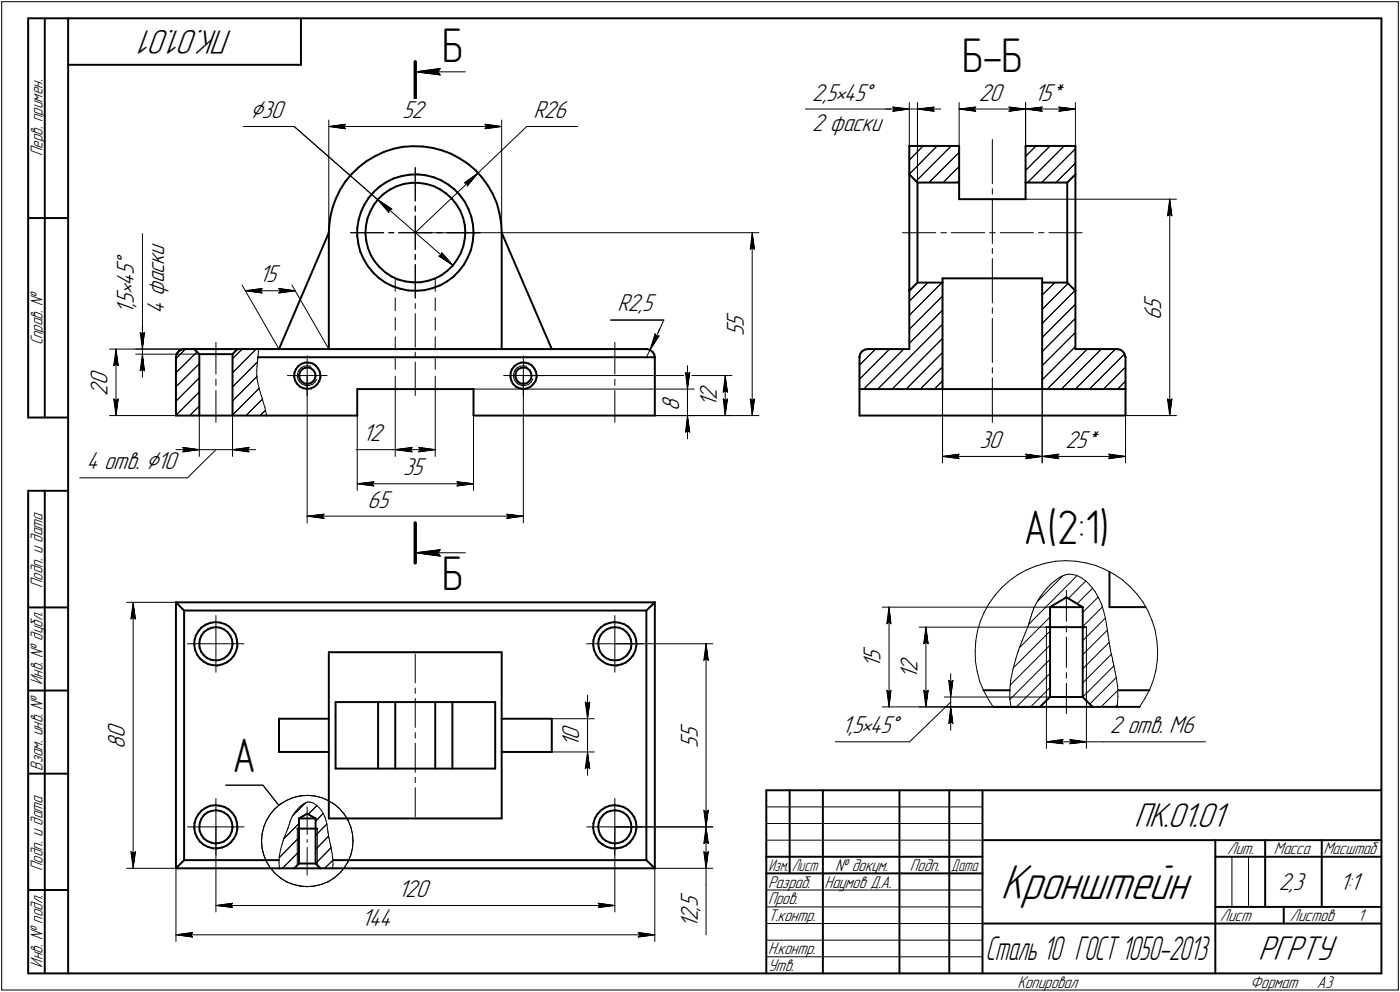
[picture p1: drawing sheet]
<svg xmlns="http://www.w3.org/2000/svg" width="421mm" height="298mm" viewBox="0 0 421 298" stroke-linecap="round" stroke-linejoin="round" font-family="sans-serif">
<defs><g id="words">
<text font-size="15.6" x="300.9" y="270.1">Кронштейн</text>
<g font-size="14.6">
<text x="133" y="18.5">Б</text>
<text x="289.3" y="21.7">Б-Б</text>
<text x="307.9" y="163.4">А(2:1)</text>
<text x="133" y="177.3">Б</text>
<text x="69.9" y="231.9">А</text>
</g>
<g font-size="10.9">
<text x="69.9" y="9" transform="rotate(-180 69.9 9)">ПК.01.01</text>
<text x="341.1" y="248.5">ПК.01.01</text>
<text x="378.4" y="288.5">РГРТУ</text>
</g>
<text font-size="10.6" x="296.4" y="288.5">Сталь 10 ГОСТ 1050-2013</text>
<g font-size="8.5">
<text x="75.2" y="35.5">Ç30</text>
<text x="40.2" y="80" transform="rotate(-90 40.2 80)">Å</text>
</g>
<g font-size="7.8">
<text x="121" y="35.5">52</text>
<text x="160.4" y="35.5">R26</text>
<text x="244.3" y="30.2">2,5•45Å</text>
<text x="294.4" y="30.3">20</text>
<text x="311" y="30.3">15*</text>
<text x="244.3" y="39.4">2 фаски</text>
<text x="49.4" y="76.8" transform="rotate(-90 49.4 76.8)">и</text>
<text x="40.2" y="82.8" transform="rotate(-90 40.2 82.8)">5</text>
<text x="49.4" y="82.4" transform="rotate(-90 49.4 82.4)">с</text>
<text x="49.4" y="79.6" transform="rotate(-90 49.4 79.6)">к</text>
<text x="40.2" y="88.4" transform="rotate(-90 40.2 88.4)">•</text>
<text x="40.2" y="85.9" transform="rotate(-90 40.2 85.9)">4</text>
<text x="49.4" y="89.1" transform="rotate(-90 49.4 89.1)">ф</text>
<text x="49.4" y="85.1" transform="rotate(-90 49.4 85.1)">а</text>
<text x="78" y="84.9">15</text>
<text x="40.2" y="94.4" transform="rotate(-90 40.2 94.4)">1</text>
<text x="40.2" y="92.3" transform="rotate(-90 40.2 92.3)">,</text>
<text x="40.2" y="91.2" transform="rotate(-90 40.2 91.2)">5</text>
<text x="49.4" y="94.4" transform="rotate(-90 49.4 94.4)">4</text>
<text x="185.7" y="93.6">R2,5</text>
<text x="349.3" y="93.1" transform="rotate(-90 349.3 93.1)">5</text>
<text x="223.7" y="101.1" transform="rotate(-90 223.7 101.1)">5</text>
<text x="223.7" y="98.3" transform="rotate(-90 223.7 98.3)">5</text>
<text x="349.3" y="96.3" transform="rotate(-90 349.3 96.3)">6</text>
<text x="32.4" y="119" transform="rotate(-90 32.4 119)">2</text>
<text x="32.4" y="115.8" transform="rotate(-90 32.4 115.8)">0</text>
<text x="204.3" y="123.4" transform="rotate(-90 204.3 123.4)">8</text>
<text x="215.6" y="122.4" transform="rotate(-90 215.6 122.4)">1</text>
<text x="215.6" y="120.3" transform="rotate(-90 215.6 120.3)">2</text>
<text x="109.1" y="132.6">12</text>
<text x="294.6" y="134.6">30</text>
<text x="320.5" y="134.6">25*</text>
<text x="26" y="141">4 отв. Ç10</text>
<text x="121.2" y="142.9">35</text>
<text x="110.5" y="152.6">65</text>
<text x="264.8" y="200.8" transform="rotate(-90 264.8 200.8)">1</text>
<text x="264.8" y="198.7" transform="rotate(-90 264.8 198.7)">5</text>
<text x="275.9" y="201.9" transform="rotate(-90 275.9 201.9)">2</text>
<text x="275.9" y="204" transform="rotate(-90 275.9 204)">1</text>
<text x="37.5" y="221.9" transform="rotate(-90 37.5 221.9)">0</text>
<text x="209.8" y="221.9" transform="rotate(-90 209.8 221.9)">5</text>
<text x="253.2" y="220.3">1,5•45Å</text>
<text x="333.8" y="220.4">2 отв. M6</text>
<text x="37.5" y="225.1" transform="rotate(-90 37.5 225.1)">8</text>
<text x="174.2" y="224.5" transform="rotate(-90 174.2 224.5)">1</text>
<text x="174.2" y="222.4" transform="rotate(-90 174.2 222.4)">0</text>
<text x="209.8" y="224.7" transform="rotate(-90 209.8 224.7)">5</text>
<text x="119.8" y="269.5">120</text>
<text x="384.6" y="267.5">2,3</text>
<text x="402.9" y="267.5">1:1</text>
<text x="209.8" y="273.6" transform="rotate(-90 209.8 273.6)">,</text>
<text x="209.8" y="272.6" transform="rotate(-90 209.8 272.6)">5</text>
<text x="108.8" y="278.4">144</text>
<text x="209.8" y="278.9" transform="rotate(-90 209.8 278.9)">1</text>
<text x="209.8" y="276.8" transform="rotate(-90 209.8 276.8)">2</text>
</g>
<g font-size="5.4">
<text x="12.8" y="46.9" transform="rotate(-90 12.8 46.9)">Перв. примен.</text>
<text x="12.8" y="103.8" transform="rotate(-90 12.8 103.8)">Справ. №</text>
<text x="12.8" y="176.7" transform="rotate(-90 12.8 176.7)">Подп. и дата</text>
<text x="12.8" y="205.8" transform="rotate(-90 12.8 205.8)">Инв. № дубл.</text>
<text x="12.8" y="231.6" transform="rotate(-90 12.8 231.6)">Взам. инв. №</text>
<text x="369.1" y="256.8">Лит.</text>
<text x="383.1" y="256.8">Масса</text>
<text x="398" y="256.8">Масштаб</text>
<text x="12.8" y="261.7" transform="rotate(-90 12.8 261.7)">Подп. и дата</text>
<text x="251.2" y="261.8">№ докум.</text>
<text x="273.6" y="261.8">Подп.</text>
<text x="231" y="266.8">Разраб.</text>
<text x="248" y="266.8">Наумов Д.А.</text>
<text x="231" y="271.8">Пров.</text>
<text x="231" y="276.8">Т.контр.</text>
<text x="366.9" y="276.8">Лист</text>
<text x="387.9" y="276.8">Листов</text>
<text x="408.4" y="276.8">1</text>
<text x="231" y="286.8">Н.контр.</text>
<text x="12.8" y="290.8" transform="rotate(-90 12.8 290.8)">Инв. № подл.</text>
<text x="231" y="291.8">Утв.</text>
<text x="306" y="296.8">Копировал</text>
<text x="376" y="296.8">Формат</text>
<text x="396" y="296.8">A3</text>
</g>
<g font-size="5.3">
<text x="231.1" y="261.8">Изм.</text>
<text x="238.1" y="261.8">Лист</text>
<text x="286.1" y="261.8">Дата</text>
</g>
</g></defs>
<g fill="none" stroke="#000" stroke-width=".59">
<path d="M8.5 5.5v120zM8.5 5.5h12zM13.5 5.5v120zM20.5 5.5v287zM20.5 5.5h395zM20.5 19.5h70zM90.5 5.5v14zM415.5 5.5v287zM101 59.7l-1 2.8zM102.3 57.1l-1.3 2.6zM103.9 54.5l-1.6 2.6zM105.8 52.2l2.1-2z"/>
<path d="M105.8 52.2l-1.9 2.3zM107.9 50.2l2.3-1.8zM110.2 48.4l2.7-1.5zM110.8 59.5l-1.2 2.1zM112.4 57.7l1.8-1.7zM112.4 57.7l-1.6 1.8zM112.9 46.9l2.6-1.3zM113.8 59.8l1.6-1.5zM113.8 59.8l-1.4 1.8zM114.2 56l2-1.3zM115.4 58.3l1.9-1.3zM115.5 45.6l2.9-.9z"/>
<path d="M116.2 54.7l2.2-1.1zM117.3 57l2-1zM118.4 44.7l2.8-.6zM118.4 53.6l2.4-.7zM119.3 56l2.1-.7zM120.8 52.9l2.4-.4zM121.2 44.1l3-.2zM121.4 55.3l2.3-.4zM123.2 52.5l2.4-.1zM123.7 54.9h2.2zM124.2 43.9l3 .1zM125.6 52.4l2.4 .3z"/>
<path d="M125.9 54.9l2.3 .4zM127.2 44l2.9 .4zM128 52.7l2.4 .6zM128.2 55.3l2.1 .6zM130.1 44.4l2.9 .8zM130.3 55.9l2 1zM130.4 53.3l2.3 .9zM132.3 56.9l1.9 1.3zM132.7 54.2l2.1 1.3zM133 45.2l2.7 1zM134.2 58.2l1.7 1.5zM134.8 55.5l1.9 1.4z"/>
<path d="M135.7 46.2l2.6 1.5zM135.9 59.7l1.3 1.7zM136.7 56.9l1.6 1.8zM138.3 47.7l2.5 1.6zM138.3 58.7l1.5 1.9zM140.8 49.3l2.3 1.9zM143.1 51.2l1.9 2.2zM145 53.4l1.8 2.5zM146.8 55.9l1.5 2.5zM148.3 58.4l1.1 2.7zM273.5 43.9v8.5zM273.5 43.9h15z"/>
<path d="M273.5 52.4l2.4 2.5zM273.5 52.4v35zM275.9 54.9h12.6zM275.9 54.9v30zM288.5 43.9v11zM288.5 54.9v5zM288.5 59.9h19.9zM308.4 43.9h15zM308.4 54.9h12.6zM308.4 43.9v11zM308.4 54.9v5zM321 54.9v30z"/>
<path d="M323.4 43.9v8.5zM323.4 52.4l-2.4 2.5zM323.4 52.4v35zM8.5 65.5h12zM98.9 69.9v35zM98.9 69.9l-15 35zM99 68.3l-.1 1.6zM99.3 65.4l-.3 2.9zM100 62.5l-.7 2.9zM107.4 68.5v2.5zM107.4 71l.4 2.3zM107.8 73.3l.6 2.4z"/>
<path d="M107.9 66l-.5 2.5zM108.4 75.7l1 2.2zM108.5 63.8l-.6 2.2zM109.4 77.9l1.3 2.1zM109.6 61.6l-1.1 2.2zM109.9 70.1l.3 2.3zM110.1 67.9l-.2 2.2zM110.2 72.4l.5 2.1zM110.5 65.7l-.4 2.2zM110.7 74.5l.8 2.1zM111.3 63.6l-.8 2.1zM111.5 76.6l1.2 2z"/>
<path d="M112.4 61.6l-1.1 2zM112.7 78.6l1.4 1.7zM137.2 61.4l1.2 1.9zM137.5 78l-1.4 1.8zM138.4 63.3l.9 2.1zM138.6 76l-1.1 2zM139.3 65.4l.5 2.2zM139.4 73.9l-.8 2.1zM139.5 79.5l-1.4 1.9zM139.8 67.6l.2 2.3zM139.8 71.7l-.4 2.2zM139.8 60.6l1.1 2.2z"/>
<path d="M140 69.9l-.2 1.8zM140.7 77.3l-1.2 2.2zM140.9 62.8l.8 2.3zM141.6 75.1l-.9 2.2zM141.7 65.1l.5 2.4zM142.2 72.7l-.6 2.4zM142.2 67.5l.2 2.4zM142.4 70.3l-.2 2.4zM142.4 69.9v.4zM149.4 61.1l.8 2.9zM150.2 64l.5 3zM150.7 67l.2 2.9z"/>
<path d="M150.9 69.9v35zM150.9 69.9l15 35zM110.7 80l1.5 1.9zM112.2 81.9l1.8 1.7zM114 83.6l1.9 1.3zM114.1 80.3l1.7 1.5zM115.8 81.8l1.9 1.3zM115.9 84.9l2.2 1.1zM117.7 83.1l2 .9zM118.1 86l2.3 .8zM119.7 84l2.2 .6zM120.4 86.8l2.4 .5z"/>
<path d="M121.9 84.6l2.2 .2zM122.8 87.3l2.4 .1zM124.1 84.8h2.3zM125.2 87.4l2.5-.2zM126.4 84.8l2.2-.4zM127.7 87.2l2.3-.6zM128.6 84.4l2.1-.7zM130 86.6l2.3-.8zM130.7 83.7l2.1-1zM132.3 85.8l2.2-1.2zM132.8 82.7l1.7-1.3zM134.5 84.6l1.9-1.5z"/>
<path d="M134.5 81.4l1.6-1.6zM138.1 81.4l-1.7 1.7zM273.5 87.4v17.5zM273.5 87.4l2.4-2.5zM275.9 84.9h7.6zM283.5 84.9v32zM283.5 83.7v1.2zM283.5 83.7h29.9zM313.4 84.9h7.6zM313.4 84.9v32zM313.4 83.7v1.2zM321 84.9l2.4 2.5z"/>
<path d="M323.4 87.4v17.5zM52.9 107.2v.2zM52.9 107.4v17.5zM53.2 106.3l-.3 .9zM53.8 105.6l.7-.5zM53.8 105.6l-.6 .7zM54.5 105.1l.9-.2zM55.4 104.9h3zM58.4 104.9l1.5 1.5zM58.4 104.9h13zM59.9 106.4v18.5zM59.9 106.4h10z"/>
<path d="M69.9 106.4v18.5zM71.4 104.9h6.4zM71.4 104.9l-1.5 1.5zM77.6 107.4h119.3zM77.8 104.9h116.6zM88.5 113.2l.2 1.1zM88.6 112l-.1 1.2zM88.7 114.3l.6 1zM89 111l-.4 1zM89.3 115.3l.9 .9zM89.7 110.1l.9-.7zM89.7 110.1l-.7 .9z"/>
<path d="M90 112.5v.9zM90 113.4l.3 .8zM90.2 116.2l1 .5zM90.3 111.6l-.3 .9zM90.3 114.2l.7 .7zM90.6 109.4l1.1-.4zM90.9 110.9l.8-.3zM90.9 110.9l-.6 .7zM91 114.9l.8 .4zM91.2 116.7l1.1 .1zM91.7 110.6l.9-.2zM91.7 109h1.1z"/>
<path d="M91.8 115.3h.9zM92.3 116.8h1.2zM92.6 110.4l.9 .3zM92.7 115.3l.9-.2zM92.8 109l1.2 .2zM93.5 110.7l.7 .6zM93.5 116.8l1-.6zM93.6 115.1l.7-.6zM94 109.2l.9 .6zM94.2 111.3l.5 .7zM94.5 116.2l.9-.7zM94.7 112l.2 .9z"/>
<path d="M94.7 113.7l-.4 .8zM94.9 112.9l-.2 .8zM94.9 109.8l.8 .9zM95.7 110.7l.5 1.1zM96 114.6l-.6 .9zM96.2 111.8l.2 1.1zM96.4 113.5l-.4 1.1zM96.4 112.9v.6zM107.4 116.9h35zM107.4 116.9v8zM142.4 116.9v8zM153.5 113.2l.3 1.1z"/>
<path d="M153.6 112l-.1 1.2zM153.8 114.3l.5 1zM153.9 111l-.3 1zM154.3 115.3l.8 .9zM154.7 110.1l.9-.7zM154.7 110.1l-.8 .9zM155 112.5v.9zM155 113.4l.4 .8zM155.1 116.2l1 .5zM155.3 111.6l-.3 .9zM155.4 114.2l.6 .7zM155.6 109.4l1.1-.4z"/>
<path d="M155.9 110.9l.8-.3zM155.9 110.9l-.6 .7zM156 114.9l.8 .4zM156.1 116.7l1.2 .1zM156.7 109h1.1zM156.7 110.6l.9-.2zM156.8 115.3h.9zM157.3 116.8h1.1zM157.6 110.4l.9 .3zM157.7 115.3l.9-.2zM157.8 109l1.1 .2zM158.4 116.8l1.1-.6z"/>
<path d="M158.5 110.7l.8 .6zM158.6 115.1l.7-.6zM158.9 109.2l1 .6zM159.3 111.3l.4 .7zM159.5 116.2l.9-.7zM159.7 112l.2 .9zM159.8 113.7l-.5 .8zM159.9 112.9l-.1 .8zM159.9 109.8l.8 .9zM160.7 110.7l.5 1.1zM161 114.6l-.6 .9zM161.2 111.8l.2 1.1z"/>
<path d="M161.4 113.5l-.4 1.1zM161.4 112.9v.6zM194.4 104.9h.2zM194.6 104.9l.9 .3zM195.5 105.2l.8 .5zM196.3 105.7l.5 .8zM196.8 106.5l.1 .9zM196.9 107.4v17.5zM258.5 107.2v.2zM258.5 107.4v9.5zM258.5 116.9h25zM258.5 116.9v8z"/>
<path d="M258.7 106.3l-.2 .9zM259.2 105.6l.9-.5zM259.2 105.6l-.5 .7zM260.1 105.1l.8-.2zM260.9 104.9h12.6zM283.5 116.9h29.9zM313.4 116.9h25.1zM323.4 104.9h12.6zM336 104.9l.9 .2zM336.9 105.1l.8 .5zM337.7 105.6l.5 .7zM338.2 106.3l.2 .9z"/>
<path d="M338.4 107.2l.1 .2zM338.5 107.4v9.5zM338.5 116.9v8zM8.5 125.5h12zM52.9 124.9h7zM59.9 124.9h10zM69.9 124.9h10.3zM80.2 124.9h27.2zM142.4 124.9h54.5zM258.5 124.9h80zM8.5 147.5v145zM8.5 147.5h12z"/>
<path d="M13.5 147.5v145zM320.7 179.5l4.9 3zM333.7 171.8v10.7zM8.5 182.5h12zM52.9 181h144zM52.9 181l2.5 2.5zM52.9 181v79.9zM55.4 183.5h139zM55.4 183.5v75zM58.4 193.8l.3 1.5zM58.5 192.4l-.1 1.4zM58.7 195.3l.6 1.4z"/>
<path d="M58.9 190.9l-.4 1.5zM59.3 196.7l.8 1.2zM59.7 189.7l-.8 1.2zM59.9 193.4l.1 1.2zM60 194.6l.5 1.3zM60.1 192.1l-.2 1.3zM60.1 197.9l1.1 .9zM60.5 195.9l.8 1zM60.6 190.9l-.5 1.2zM60.6 188.6l1.3-.9zM60.6 188.6l-.9 1.1zM61.2 198.8l1.4 .8z"/>
<path d="M61.3 196.9l1 .9zM61.4 189.9l1.1-.8zM61.4 189.9l-.8 1zM61.9 187.7l1.3-.5zM62.3 197.8l1.2 .5zM62.5 189.1l1.2-.5zM62.6 199.6l1.4 .3zM63.2 187.2l1.6-.3zM63.5 198.3l1.3 .2zM63.7 188.6l1.2-.1zM64 199.9l1.4 .1zM64.8 198.5l1.2-.1z"/>
<path d="M64.8 186.9l1.4 .2zM64.9 188.5l1.3 .1zM65.4 200l1.5-.4zM66 198.4l1.3-.5zM66.2 188.6l1.2 .5zM66.2 187.1l1.4 .4zM66.9 199.6l1.3-.5zM67.3 197.9l1-.8zM67.4 189.1l1.1 .9zM67.6 187.5l1.3 .8zM68.2 199.1l1.2-1zM68.5 190l.8 1z"/>
<path d="M68.9 188.3l1 1.1zM69.2 196.1l-.9 1zM69.3 191l.5 1.2zM69.7 194.9l-.5 1.2zM69.8 192.2l.1 1.3zM69.9 193.6l-.2 1.3zM69.9 193.5v.1zM69.9 189.4l.9 1.2zM70.4 197l-1 1.1zM70.8 190.6l.4 1.4zM71 195.7l-.6 1.3zM71.2 192l.2 1.5z"/>
<path d="M71.4 194.2l-.4 1.5zM71.4 193.5v.7zM98.9 196v20zM98.9 196h52zM150.9 196v20zM178.4 193.8l.2 1.5zM178.5 192.4l-.1 1.4zM178.6 195.3l.6 1.4zM178.9 190.9l-.4 1.5zM179.2 196.7l.9 1.2zM179.7 189.7l-.8 1.2zM179.9 193.4l.2 1.2z"/>
<path d="M180.1 197.9l1.2 .9zM180.1 192.1l-.2 1.3zM180.1 194.6l.4 1.3zM180.5 195.9l.8 1zM180.6 190.9l-.5 1.2zM180.7 188.6l1.2-.9zM180.7 188.6l-1 1.1zM181.3 198.8l1.2 .8zM181.3 196.9l1 .9zM181.4 189.9l1.1-.8zM181.4 189.9l-.8 1zM181.9 187.7l1.4-.5z"/>
<path d="M182.3 197.8l1.2 .5zM182.5 189.1l1.1-.5zM182.5 199.6l1.5 .3zM183.3 187.2l1.4-.3zM183.5 198.3l1.3 .2zM183.6 188.6l1.3-.1zM184 199.9l1.4 .1zM184.7 186.9l1.5 .2zM184.8 198.5l1.3-.1zM184.9 188.5l1.4 .1zM185.4 200l1.5-.4zM186.1 198.4l1.2-.5z"/>
<path d="M186.2 187.1l1.4 .4zM186.3 188.6l1.2 .5zM186.9 199.6l1.4-.5zM187.3 197.9l1.1-.8zM187.5 189.1l1 .9zM187.6 187.5l1.3 .8zM188.3 199.1l1.1-1zM188.5 190l.7 1zM188.9 188.3l1 1.1zM189.1 196.1l-.7 1zM189.2 191l.5 1.2zM189.7 192.2l.2 1.3z"/>
<path d="M189.7 194.9l-.6 1.2zM189.9 189.4l.9 1.2zM189.9 193.6l-.2 1.3zM189.9 193.5v.1zM190.3 197l-.9 1.1zM190.8 190.6l.5 1.4zM191 195.7l-.7 1.3zM191.3 192l.1 1.5zM191.3 194.2l-.3 1.5zM191.4 193.5l-.1 .7zM194.4 183.5l2.5-2.5zM194.4 183.5v75z"/>
<path d="M196.9 181v79.9zM314.7 188.5h1.1zM315.8 182.5v27zM315.8 182.5l4.9-3zM315.8 182.5h9.8zM315.8 188.5h9.8zM325.6 182.5v27zM325.6 188.5h1.1zM333.7 182.5h10.9zM8.5 207.5h12zM83.9 216h15zM83.9 216v10z"/>
<path d="M98.9 216v10zM100.9 211h48zM100.9 211v20zM113.7 211v20zM118.9 211v20zM130.9 211v20zM136.1 211v20zM148.9 211v20zM150.9 216v10zM150.9 216h15zM165.9 216v10zM295.7 207.4h8z"/>
<path d="M298.7 212.4h5.3zM304 212.4h8.8zM312.8 212.4l3-2.9zM312.8 212.4h15.8zM315.8 209.5h9.8zM325.6 209.5l3 2.9zM328.6 212.4h7.3zM335.9 212.4h6.8zM336.2 207.4h9.5zM8.5 232.5h12zM83.9 226h15zM98.9 226v20z"/>
<path d="M100.9 231h48zM150.9 226v20zM150.9 226h15zM230.5 237.5h185zM230.5 237.5v55zM237.5 237.5v25zM247.5 237.5v55zM270.5 237.5v55zM285.5 237.5v55zM295.5 237.5v55zM55.4 258.5l-2.5 2.4zM55.4 258.5h28.5z"/>
<path d="M58.4 248.8l.3 1.5zM58.5 247.4l-.1 1.4zM58.7 250.3l.6 1.3zM58.9 246l-.4 1.4zM59.3 251.6l.8 1.3zM59.7 244.7l-.8 1.3zM59.9 248.4l.1 1.3zM60 249.7l.5 1.2zM60.1 252.9l1.1 .9zM60.1 247.1l-.2 1.3zM60.5 250.9l.8 1.1zM60.6 243.6l1.3-.9z"/>
<path d="M60.6 243.6l-.9 1.1zM60.6 246l-.5 1.1zM61.2 253.8l1.4 .7zM61.3 252l1 .7zM61.4 244.9l1.1-.8zM61.4 244.9l-.8 1.1zM61.9 242.7l1.3-.6zM62.3 252.7l1.2 .5zM62.5 244.1l1.2-.4zM62.6 254.5l1.4 .4zM63.2 242.1l1.6-.1zM63.5 253.2l1.3 .3z"/>
<path d="M63.7 243.7l1.2-.2zM64 254.9h1.4zM64.8 242l1.4 .1zM64.8 253.5l1.2-.2zM64.9 243.5l1.3 .2zM65.4 254.9l1.5-.2zM66 253.3l1.3-.4zM66.2 242.1l1.4 .5zM66.2 243.7l1.2 .5zM66.9 254.7l1.3-.6zM67.3 252.9l1-.8zM67.4 244.2l1.1 .7z"/>
<path d="M67.6 242.6l1.3 .7zM68.2 254.1l1.2-.9zM68.5 244.9l.8 1.1zM68.9 243.3l1 1zM69.2 251.1l-.9 1zM69.3 246l.5 1.2zM69.7 249.9l-.5 1.2zM69.8 247.2l.1 1.3zM69.9 244.3l.9 1.3zM69.9 248.7l-.2 1.2zM69.9 248.5v.2zM70.4 252l-1 1.2z"/>
<path d="M70.8 245.6l.4 1.4zM71 250.7l-.6 1.3zM71.2 247l.2 1.5zM71.4 249.3l-.4 1.4zM71.4 248.5v.8zM89.4 249h.5zM89.9 246v13.5zM89.9 246l2.5-1.5zM89.9 259.5h5zM89.9 246h5zM89.9 249h5zM92.4 244.5l2.5 1.5z"/>
<path d="M94.9 259.5l1.5 1.4zM94.9 246v13.5zM94.9 249h.5zM98.9 246h52zM100.2 258.5h94.2zM178.4 248.8l.2 1.5zM178.5 247.4l-.1 1.4zM178.6 250.3l.6 1.3zM178.9 246l-.4 1.4zM179.2 251.6l.9 1.3zM179.7 244.7l-.8 1.3zM179.9 248.4l.2 1.3z"/>
<path d="M180.1 247.1l-.2 1.3zM180.1 249.7l.4 1.2zM180.1 252.9l1.2 .9zM180.5 250.9l.8 1.1zM180.6 246l-.5 1.1zM180.7 243.6l1.2-.9zM180.7 243.6l-1 1.1zM181.3 252l1 .7zM181.3 253.8l1.2 .7zM181.4 244.9l1.1-.8zM181.4 244.9l-.8 1.1zM181.9 242.7l1.4-.6z"/>
<path d="M182.3 252.7l1.2 .5zM182.5 244.1l1.1-.4zM182.5 254.5l1.5 .4zM183.3 242.1l1.4-.1zM183.5 253.2l1.3 .3zM183.6 243.7l1.3-.2zM184 254.9h1.4zM184.7 242l1.5 .1zM184.8 253.5l1.3-.2zM184.9 243.5l1.4 .2zM185.4 254.9l1.5-.2zM186.1 253.3l1.2-.4z"/>
<path d="M186.2 242.1l1.4 .5zM186.3 243.7l1.2 .5zM186.9 254.7l1.4-.6zM187.3 252.9l1.1-.8zM187.5 244.2l1 .7zM187.6 242.6l1.3 .7zM188.3 254.1l1.1-.9zM188.5 244.9l.7 1.1zM188.9 243.3l1 1zM189.1 251.1l-.7 1zM189.2 246l.5 1.2zM189.7 247.2l.2 1.3z"/>
<path d="M189.7 249.9l-.6 1.2zM189.9 248.7l-.2 1.2zM189.9 248.5v.2zM189.9 244.3l.9 1.3zM190.3 252l-.9 1.2zM190.8 245.6l.5 1.4zM191 250.7l-.7 1.3zM191.3 247l.1 1.5zM191.3 249.3l-.3 1.4zM191.4 248.5l-.1 .8zM194.4 258.5l2.5 2.4zM230.5 257.5h65z"/>
<path d="M295.5 252.5h120zM365.5 252.5v40zM365.5 257.5h15zM380.5 252.5v20zM380.5 257.5h35zM397.5 252.5v20zM8.5 267.5h12zM52.9 260.9h31.2zM84.1 260.9h4.4zM88.5 260.9l1.4-1.4zM88.5 260.9h7.9zM96.4 260.9h3.6z"/>
<path d="M100 260.9h96.9zM230.5 262.5h65zM295.5 277.5h70zM365.5 277.5h50zM365.5 272.5h50zM386.1 272.5v5zM8.5 292.5h12zM20.5 292.5h395z"/>
</g>
<g fill="none" stroke="#000" stroke-width=".3">
<path d="M.5 .5v297zM.5 .5h420zM420.5 .5v297zM73.2 38h15.3zM88.5 38l25.1 22zM98.9 36.1v33.8zM98.9 38l5-.7zM98.9 38l5 .7zM98.9 38h52zM103.4 38l.5 .7zM103.9 37.3l-.5 .7zM124.9 21.6l7.5-1z"/>
<path d="M124.9 21.6l7.5 .9zM124.9 21.6h15.1zM131.7 21.6l.7 .9zM132.4 20.6l-.7 1zM145.9 38.7l5-.7zM145.9 37.3l.5 .7zM145.9 37.3l5 .7zM146.4 38l-.5 .7zM150.9 36.1v33.8zM158.4 38h15.3zM242.2 32.8h26.3zM266.4 32.8h7.1z"/>
<path d="M268.5 32.8h5zM268.5 32.2l5 .6zM268.5 32.2l.5 .6zM268.5 33.4l5-.6zM269 32.8l-.5 .6zM273.5 30.8v21.6zM273.5 32.8h2.4zM275.9 30.8v24.1zM275.9 32.8l5 .6zM275.9 32.8l5-.6zM275.9 32.8h7.1zM280.5 32.8l.4 .6z"/>
<path d="M280.9 32.2l-.4 .6zM288.5 30.8v13.1zM288.5 32.8l5-.6zM288.5 32.8l5 .6zM288.5 32.8h19.9zM292.9 32.8l.6 .6zM293.5 32.2l-.6 .6zM303.4 33.4l5-.6zM303.4 32.2l.6 .6zM303.4 32.2l5 .6zM304 32.8l-.6 .6zM308.4 30.8v13.1z"/>
<path d="M308.4 32.8l5-.6zM308.4 32.8l5 .6zM308.4 32.8h15zM312.9 32.8l.5 .6zM313.4 32.2l-.5 .6zM318.4 33.4l5-.6zM318.4 32.2l.5 .6zM318.4 32.2l5 .6zM318.9 32.8l-.5 .6zM323.4 30.8v13.1zM124.9 50.4v10.1zM124.9 50.4v10z"/>
<path d="M139.7 54.9l.8 .2zM139.7 54.9l4.1-2.9zM140.5 55.1v.8zM143.8 52l14.6-14zM143.8 52l-3.3 3.9zM275.5 54.4l10.6-10.5zM277.6 43.9l-4.1 4.2zM281.9 43.9l-8.4 8.4zM283.6 54.9l4.9-4.9zM287.9 54.9l.6-.6zM288.5 45.8l-9.1 9.1zM298.4 59.8v13.4z"/>
<path d="M298.4 56.7v1.6zM298.4 41.9v13.3zM308.4 51.2l7.4-7.3zM308.4 47l3.2-3.1zM308.4 59.9h45.4zM309 54.9l11-11zM313.3 54.9l10.1-10.2zM323.4 49l-5.8 5.9zM351.8 59.9l.7 5zM351.8 59.9l-.7 5zM351.8 59.9v65zM42.8 70.2v26.2z"/>
<path d="M105.4 69.9h10zM113.6 60l4.3 2.8zM113.6 60l3.3 3.8zM113.6 60l22.6 19.8zM116.9 69.9h1.5zM117 63l.9-.2zM117 63l-.1 .8zM119.9 69.9h5zM124.9 69.9h5zM124.9 62v1.5zM124.9 65v10.1zM124.9 76.6v1.5z"/>
<path d="M124.9 79.6v5.1zM124.9 79.4v10zM124.9 76.4v1.5zM124.9 69.9v5zM124.9 61.9v1.5zM124.9 64.9v5zM124.9 69.9h103.4zM124.9 69.9l18.9-17.9zM131.4 69.9h1.5zM132 77l4.2 2.8zM132 77l.8-.2zM132.8 75.9v.9z"/>
<path d="M132.8 75.9l3.4 3.9zM134.5 69.9h9.9zM225.6 74.9l.6-.5zM226.2 69.9l.7 5zM226.2 74.4l.7 .5zM226.2 69.9l-.6 5zM226.2 69.9v55zM271.4 69.9h10zM283 69.9h1.6zM286.1 69.9h10.1zM297.6 69.9h1.7zM298.4 77.7v13.3z"/>
<path d="M298.4 74.7v1.5zM300.8 69.9h10zM312.3 69.9h1.6zM315.5 69.9h10zM351.1 64.9l.7-.5zM351.8 64.4l.7 .5zM42.2 99.9l.6 .5zM42.2 99.9l.6 5zM42.8 96.4v8.5zM42.8 97.9v7zM43.4 99.9l-.6 5zM72.8 85.7l11.1 19.2z"/>
<path d="M73.8 87.4l5-.7zM73.8 87.4l5 .7zM73.8 87.4h15zM78.3 87.4l.5 .7zM78.8 86.7l-.5 .7zM83.8 88.1l5-.7zM83.8 86.7l.5 .7zM83.8 86.7l5 .7zM84.3 87.4l-.5 .7zM87.8 85.7l11.1 19.2zM118.9 83.7v3.8zM118.9 89.5v3.9z"/>
<path d="M118.9 95.4v3.8zM124.9 94.2v10.1zM124.9 91.2v1.5zM124.9 84.7v5zM130.9 95.4v3.8zM130.9 89.5v3.9zM130.9 83.7v3.8zM183.6 96.2h16zM198.5 98.8l-3 6.4zM199.6 96.2l-4.1 9zM273.5 99l10-10zM273.5 94.7l9.8-9.8z"/>
<path d="M273.5 90.5l5.6-5.6zM298.4 95.7v13.3zM298.4 92.5v1.6zM313.4 97.2l9.9-9.9zM313.4 88.6l3.8-3.7zM321.2 85.2l-7.8 7.8zM323.4 99.9l-10 10zM323.4 95.7l-10 10zM32.9 104.9h22.5zM34.2 119.9l.7 5zM34.2 119.9l.7 .5zM34.2 109.9l.7-.5z"/>
<path d="M34.9 104.9l.7 5zM34.9 109.4l.7 .5zM34.9 104.9l-.7 5zM34.9 104.9v20zM35.6 119.9l-.7 5zM40.8 106.4h19.1zM40.8 104.9h17.6zM42.2 111.4l.6-.5zM42.8 106.4l-.6 5zM42.8 110.9l.6 .5zM42.8 106.4l.6 5zM42.8 106.4v7z"/>
<path d="M42.8 100.4l.6-.5zM42.8 104.9v1.5zM52.9 116.2l7-6.9zM52.9 112l6.4-6.3zM52.9 107.8l2.9-2.9zM59.9 113.5l-7 7.1zM64.9 117.3v9.6zM64.9 114v1.8zM64.9 102.9v9.5zM69.9 116.2l7.6-7.5zM69.9 112l7.1-7.1zM72.8 104.9l-2.9 2.9z"/>
<path d="M77.2 111.3v1.6zM77.2 112.9h.1M77.2 113l.1 .3zM77.3 110.2l-.1 1.1zM77.3 113.3v.5zM77.3 113.8l.2 .9zM77.4 108.9v.5zM77.4 109.4l-.1 .8zM77.5 107.9v.2zM77.5 108.1v.2zM77.5 108.3v.2zM77.5 108.5l-.1 .4z"/>
<path d="M77.5 114.7l.4 1.8zM77.6 107.4v.4zM77.6 107.8l-.1 .1zM77.6 106.5v.9zM77.8 104.9l-.2 1.6zM77.9 116.5l.4 1.5zM78.3 118l.3 .9zM78.6 118.9l.2 .6zM78.8 119.5l.2 .7zM86.4 112.9h6zM89.4 113.2l.3 .9zM89.5 112.2l-.1 1z"/>
<path d="M89.7 114.1l.6 .9zM89.9 111.3l-.4 .9zM90.3 115l.8 .6zM90.6 110.5l.8-.4zM90.6 110.5l-.7 .8zM91.1 115.6l.9 .3zM91.4 110.1l1.1-.2zM92 115.9l1-.1zM92.4 112.9h6zM92.4 112.9v6zM92.4 106.9v6zM92.4 112.9v44.2z"/>
<path d="M92.5 109.9l1 .2zM93 115.8l1-.3zM94 115.5l.7-.7zM95.2 114l-.5 .8zM118.9 101.3v3.9zM118.9 107.1v3.9zM118.9 113v3.9zM118.9 116.9v20.3zM124.9 108.8v10.1zM124.9 105.8v1.5zM130.9 113v3.9zM130.9 107.1v3.9z"/>
<path d="M130.9 101.3v3.9zM130.9 116.9v20.3zM142.4 116.9h66.4zM151.5 112.9h5.9zM154.4 113.2l.3 .9zM154.5 112.2l-.1 1zM154.7 114.1l.6 .9zM154.9 111.3l-.4 .9zM155.3 115l.7 .6zM155.5 110.5l1-.4zM155.5 110.5l-.6 .8zM156 115.6l1.1 .3z"/>
<path d="M156.5 110.1l1-.2zM157.1 115.9l1-.1zM157.4 112.9h6zM157.4 112.9v6zM157.4 106.9v6zM157.4 112.9v44.2zM157.4 112.9h62.7zM157.5 109.9l.9 .2zM158.1 115.8l.9-.3zM159 115.5l.8-.7zM160.2 114l-.4 .8zM160.2 114h.1"/>
<path d="M184.9 117.3v9.6zM184.9 114v1.8zM184.9 102.9v9.5zM195.5 105.2l-1.1 2.2zM197 100.3l.4 .8zM197 100.3l-1.5 4.9zM197.4 101.1l.8-.2zM198.2 100.9l-2.7 4.3zM206.2 111.9l.6 .5zM206.2 111.9l.6 5zM206.8 112.4l.6-.5zM206.8 109.9v7z"/>
<path d="M206.8 116.9v8zM207.4 111.9l-.6 5zM217.5 117.9l.6-.5zM217.5 119.9l.6 5zM217.5 119.9l.6 .5zM218.1 112.9l.7 5zM218.1 117.4l.7 .5zM218.1 112.9l-.6 5zM218.1 112.9v12zM218.8 119.9l-.7 5zM225.6 119.9l.6 5zM225.6 119.9l.6 .5z"/>
<path d="M226.9 119.9l-.7 5zM259.8 116.9l12-12zM263.3 104.9l-4.8 4.8zM264 116.9l19.5-19.4zM267.5 104.9l-9 9.1zM273.5 103.2l10-10zM276.8 116.9l6.7-6.7zM281 116.9l2.5-2.4zM283.5 105.9l-11 11zM283.5 101.7l-15.2 15.2zM283.5 116.9v22.2zM298.4 113.5v13.4z"/>
<path d="M298.4 110.5v1.6zM313.4 114.1l10-10zM313.4 101.4l10-10zM313.4 116.9v22.2zM315 116.9l12-12zM319.2 116.9l12-12zM323.4 116.9l12-12zM327.7 116.9l10.5-10.6zM331.9 116.9l6.6-6.6zM336.1 116.9l2.4-2.3zM338.5 116.9v22.2zM351.1 119.9l.7 5z"/>
<path d="M351.1 119.9l.7 .5zM352.5 119.9l-.7 5zM32.9 124.9h20zM34.9 120.4l.7-.5zM52.9 124.8l7-7zM52.9 135.1h7zM54.9 134.5l5 .6zM54.9 134.5l.5 .6zM54.9 135.8l5-.7zM55.4 135.1l-.5 .7zM57.1 124.9l2.8-2.9zM59.9 124.9v12.3z"/>
<path d="M59.9 135.1h10zM69.9 124.7l8-7.9zM69.9 120.5l7.3-7.3zM69.9 124.9v12.3zM69.9 135.1l5 .7zM69.9 135.1l5-.6zM69.9 135.1h7zM74 124.9l4.9-4.9zM74.4 135.1l.5 .7zM74.9 134.5l-.5 .6zM78.2 124.9l1.6-1.6zM79 120.2l.2 1z"/>
<path d="M79.2 121.2l.5 1.2zM79.7 122.4l.4 2.1zM80.1 124.5l.1 .4zM107.1 135.1h11.1zM107.4 124.9v22.5zM118.2 135.1h.7zM118.9 135.1l5.1-.6zM118.9 135.1l5.1 .7zM118.9 135.1h12zM123.4 135.1l.6 .7zM124 134.5l-.6 .6zM125.9 135.8l5-.7z"/>
<path d="M125.9 134.5l.5 .6zM125.9 134.5l5 .6zM126.4 135.1l-.5 .7zM142.4 124.9v22.5zM196.9 124.9h11.9zM196.9 124.9h23.2zM196.9 124.9h31.4zM206.2 129.9l.6-.5zM206.8 124.9l-.6 5zM206.8 129.4l.6 .5zM206.8 124.9l.6 5zM206.8 124.9v7z"/>
<path d="M218.1 120.4l.7-.5zM226.2 120.4l.7-.5zM283.5 137.2l5-.7zM283.5 137.2l5 .6zM283.5 137.2h29.9zM288 137.2l.5 .6zM288.5 136.5l-.5 .7zM308.4 137.8l5-.6zM308.4 136.5l.5 .7zM308.4 136.5l5 .7zM308.9 137.2l-.5 .6zM313.4 137.2l5-.7z"/>
<path d="M313.4 137.2l5 .6zM313.4 137.2h25.1zM317.9 137.2l.5 .6zM318.4 136.5l-.5 .7zM333.4 137.8l5.1-.6zM333.4 136.5l.5 .7zM333.4 136.5l5.1 .7zM333.9 137.2l-.5 .6zM338.5 124.9h15.3zM351.8 120.4l.7-.5zM24 143.6h32.4zM56.4 143.6l8.5-8.5z"/>
<path d="M92.4 155.1l5.1-.6zM92.4 155.1l5.1 .7zM92.4 155.1h65zM96.9 155.1l.6 .7zM97.5 154.5l-.6 .6zM107.4 145.4l5-.6zM107.4 145.4l5 .6zM107.4 145.4h35zM111.9 145.4l.5 .6zM112.4 144.8l-.5 .6zM137.4 146l5-.6zM137.4 144.8l.5 .6z"/>
<path d="M137.4 144.8l5 .6zM137.9 145.4l-.5 .6zM152.4 155.8l5-.7zM152.4 154.5l.5 .6zM152.4 154.5l5 .6zM152.9 155.1l-.5 .7zM124.9 166.1l7.5-.9zM124.9 166.1l7.5 1zM124.9 166.1h15.1zM131.7 166.1l.7 1zM132.4 165.2l-.7 .9zM299.3 178.8l-1.8 2.5z"/>
<path d="M301.3 176.5l2.3-2zM301.3 176.5l-2 2.3zM303.6 174.5l2.5-1.8zM306.1 172.7l2.6-1.4zM308.7 171.3l2.9-1.2zM311.6 170.1l2.9-.9zM312.8 179.4l-.4 .6zM313 179.2l-.2 .2zM313.3 178.8l-.3 .4zM313.9 178l-.6 .8zM314.5 169.2l3-.5zM314.9 176.8l-1 1.2z"/>
<path d="M315.9 175.7l-1 1.1zM315.9 175.7l1.2-1zM317.1 174.7l1.6-1.2zM317.5 168.7l3-.2zM318.7 173.5l1.5-.7zM319.7 173l-7.7 7.8zM320.2 172.8l.6-.2zM320.5 168.5l3.1 .2zM320.7 177.5v9.2zM320.8 172.6h.3zM321.1 172.6h.4zM321.3 179.8l5.3-5.2z"/>
<path d="M321.5 172.6h.9zM322.4 172.6l1.4 .3zM323.6 168.7l3 .5zM323.8 172.9l1.3 .7zM323.9 173l-14.5 14.6zM325.1 173.6l1.5 1zM326.6 169.2l2.9 .7zM326.6 174.6l1.4 1.4zM328 176l1.4 1.8zM329.4 177.8l1.1 2.1zM329.5 169.9l2.8 1.2zM330.5 179.9l.8 1.7z"/>
<path d="M332.3 171.1l2.7 1.5zM335 172.6l2.6 1.6zM337.6 174.2l2.3 2.1zM339.9 176.3l2 2.2zM341.9 178.5l1.8 2.4zM38.1 181h14.8zM39.4 186l.6-.5zM40 181l.7 5zM40 185.5l.7 .5zM40 181l-.6 5zM40 181v79.9zM56.4 193.5h8.5z"/>
<path d="M64.9 193.5h8.5zM64.9 193.5v8.5zM64.9 185v8.5zM124.9 196.5v8.7zM176.4 193.5h8.5zM184.9 193.5h8.5zM184.9 193.5v8.5zM184.9 185v8.5zM184.9 193.5h29.5zM211.7 198.5l.6-.5zM212.3 193.5l.7 5zM212.3 198l.7 .5z"/>
<path d="M212.3 193.5l-.6 5zM212.3 193.5v55zM265.3 182.5h50.5zM266.7 187.5l.7-.6zM267.4 182.5l.6 5zM267.4 186.9l.6 .6zM267.4 182.5l-.7 5zM267.4 182.5v29.9zM276.4 188.5h39.4zM277.8 193.5l.7-.5zM278.5 188.5l.6 5zM278.5 193l.6 .5z"/>
<path d="M278.5 188.5l-.7 5zM278.5 188.5v23.9zM293.3 195.7l.1 3.1zM293.4 198.8l.5 3zM293.5 192.7l-.2 3zM294 189.7l-.5 3zM294.8 186.8l-.8 2.9zM296 184l-1.2 2.8zM297.5 181.3l-1.5 2.7zM305.5 198l-.9 3.2zM306.2 195.8l-.7 2.2zM306.2 195.7v.1z"/>
<path d="M306.4 195.2l-.2 .5zM306.7 194.6l9.1-9.2zM306.7 194.2l-.3 1zM307.4 192.5l-.7 1.7zM308.4 190.2l-1 2.3zM309.1 188.4l-.7 1.8zM309.1 188.2v.2zM309.3 187.9l-.2 .3zM309.5 187.3l-.2 .6zM309.8 186.1l-.3 1.2zM310 185.3l-.2 .8zM310.2 184.8l-.2 .5z"/>
<path d="M310.3 184.5l-.1 .3zM310.5 184.1l-.2 .4zM310.6 183.6l-.1 .5zM310.9 182.8l-.3 .8zM311.5 181.6l-.6 1.2zM312.4 180l-.9 1.6zM314.7 188.5v22.1zM315.8 193.9l-12 12zM320.7 191.4v9.2zM320.7 188.1v1.8zM323.9 181.4l4.7-4.6zM325.6 196.8l7.4-7.4z"/>
<path d="M325.6 192.5l6.8-6.7zM325.6 188.3l6-5.9zM325.6 184.1l4.7-4.7zM326.7 188.5v22.1zM331.3 181.6l.1 .3zM331.4 181.9l.2 .6zM331.6 182.5l.3 1.1zM331.9 183.6l.6 2.2zM332.5 185.8l.3 2.3zM332.8 188.1l.3 1.3zM333.1 189.4l.1 .8zM333.2 190.2v.6z"/>
<path d="M333.2 190.8l.1 .6zM333.3 191.4l.2 1zM333.5 192.4l.2 1.3zM333.7 193.7l.1 .4zM333.8 194.1v.3zM333.8 194.4l.1 .7zM333.9 195.1l.3 1.2zM334.2 196.3l.3 1.4zM334.5 197.7l.1 .7zM334.6 198.4l.1 .3zM334.7 198.7l.1 .3zM334.8 199l.1 .3z"/>
<path d="M334.9 199.3v.6zM334.9 199.9l.2 .8zM343.7 180.9l1.6 2.7zM345.3 183.6l1.2 2.8zM346.5 186.4l.9 2.9zM347.4 189.3l.5 3zM347.9 192.3l.2 3zM348.1 198.4l-.5 3zM348.1 195.3v3.1zM124.9 206.8v1.6zM124.9 209.9v8.7zM165.9 216h12.8z"/>
<path d="M176 211l.7 .5zM176 211l.7 5zM176.7 211.5l.7-.5zM176.7 209v7zM176.7 216v10zM177.4 211l-.7 5zM265.3 212.4h47.5zM266.7 207.4l.7 5zM266.7 207.4l.7 .5zM267.4 207.9l.6-.5zM268 207.4l-.6 5zM276.4 212.4h36.4z"/>
<path d="M277.8 207.4l.7 5zM277.8 207.4l.7 .5zM278.5 207.9l.6-.5zM279.1 207.4l-.6 5zM284 212.4h28.8zM284 209.5h31.8zM285.3 217.4l.6-.5zM285.3 204.5l.6 .5zM285.3 204.5l.6 5zM285.9 212.4l-.6 5zM285.9 216.9l.7 .5zM285.9 212.4l.7 5z"/>
<path d="M285.9 212.4v7.1zM285.9 205l.7-.5zM285.9 202.4v7.1zM285.9 209.5v2.9zM286.6 204.5l-.7 5zM293.9 201.8l.7 2.9zM294.6 204.7l1.2 2.8zM295.8 207.5l1.5 2.7zM297.3 210.2l1.4 2.2zM303.7 210.1l.3 2.3zM303.7 207.4v2.7zM303.7 210.2l12.1-12.1z"/>
<path d="M304 204.5l-.3 2.9zM304.6 201.2l-.6 3.3zM304.7 200.7l11.1-11zM305.7 212.4l10.1-10zM310 212.4l5.8-5.8zM314.7 210.6v14.3zM320.7 205.3v9.2zM320.7 202.1v1.7zM325.6 209.5l9.4-9.4zM325.6 205.2l8.7-8.6zM325.6 201l8-8zM326.7 210.6v14.3z"/>
<path d="M327.7 211.6l8-8zM331.1 212.4l5.1-5zM335.1 200.7l.3 1.1zM335.4 201.8l.3 1.8zM335.4 212.4l.6-.6zM335.7 203.6l.4 2.6zM336 211.9l-.1 .5zM336.1 206.2l.1 3.2zM336.2 209.4l-.2 2.5zM344.3 209.9l-1.6 2.5zM345.8 207.2l-1.5 2.7zM346.9 204.4l-1.1 2.8z"/>
<path d="M347.6 201.4l-.7 3zM64.9 239.9v8.6zM67.9 236h11.2zM79.1 236l4.7 6zM88.1 239.7l2.2-.5zM90.3 239.2l2.2-.2zM92.5 239l2.1 .2zM94.6 239.2l2.1 .5zM96.7 239.7l1.9 .8zM124.9 220.1v1.7zM124.9 223.4v8.7zM124.9 233.6v1.6z"/>
<path d="M124.9 236.7v8.7zM165.9 226h12.8zM176 231l.7-.5zM176.7 226l-.7 5zM176.7 230.5l.7 .5zM176.7 226l.7 5zM176.7 226v7zM184.9 239.9v8.6zM251.2 222.9h22.4zM273.6 222.9l12.3-11.9zM314.7 222.9l5-.7zM314.7 222.9l5 .6z"/>
<path d="M314.7 222.9h12zM319.2 222.9l.5 .6zM319.7 222.2l-.5 .7zM321.7 223.5l5-.6zM321.7 222.2l.5 .7zM321.7 222.2l5 .7zM322.2 222.9l-.5 .6zM326.7 222.9h5zM331.7 222.9h30.8zM39.4 255.9l.6 5zM39.4 255.9l.6 .6zM40 256.5l.7-.6z"/>
<path d="M40.7 255.9l-.7 5zM56.4 248.5h8.5zM64.9 248.5h8.5zM64.9 248.5v8.5zM64.9 248.5v25.6zM78.7 252.7l.1 2.1zM78.8 250.6l-.1 2.1zM78.8 254.8l.5 2.2zM79.3 248.5l-.5 2.1zM79.3 257l.9 2zM80.2 246.5l-.9 2zM80.2 259l1.1 1.8z"/>
<path d="M81.3 244.7l-1.1 1.8zM82.7 243l1.6-1.4zM82.7 243l-1.4 1.7zM83.9 259.2l.2 1.7zM84 257.3l-.1 1.9zM84.3 241.6l1.9-1.1zM84.4 255.2l-.4 2.1zM84.8 253.7l-.4 1.5zM85.2 252.6l-.4 1.1zM85.2 252.6h.1M85.3 252.3l-.1 .3zM85.3 252.1l4.6-4.6z"/>
<path d="M85.4 251.9l-.1 .4zM85.8 251l-.4 .9zM86.2 240.5l1.9-.8zM86.4 249.5l-.6 1.5zM86.6 248.9l-.2 .6zM86.6 248.9h.1M86.7 248.7l-.1 .1zM86.8 248.4l-.1 .3zM87 247.8l-.2 .6zM87.1 247.4l-.1 .4zM87.1 247.1v.3zM87.2 247l-.1 .1z"/>
<path d="M87.3 246.8l-.1 .2zM87.4 246.5l-.1 .3zM87.5 246.1l-.1 .4zM87.8 245.5l-.3 .6zM88.1 245.1l3.8-3.9zM88.4 244.5l-.6 1zM88.4 244.5h.1M88.5 244.4h.1M88.6 244.2v.1zM89 243.8l-.4 .4zM89.4 249v11zM89.5 243.2l-.5 .6z"/>
<path d="M89.9 255.9l-5 5zM89.9 251.7l-5.9 6zM90 242.6l-.5 .6zM90 242.6l.6-.5zM90.6 242.1l.8-.6zM91.4 241.5l1.1-.5zM92.4 254.7v8.3zM92.4 252.3v.9zM92.4 242.5v8.3zM92.5 241h.1zM92.6 241h.2zM92.7 244.7l2.6-2.6z"/>
<path d="M92.8 241h.4zM93.2 241l.9 .3zM94.1 241.3l1 .6zM94.9 251l3.4-3.4zM95.1 241.9l1 .9zM95.4 249v11zM96.1 242.8l.9 1.3zM97 244.1l.7 1.4zM97.2 244.4l-2.3 2.4zM97.7 245.5l.1 .2zM97.8 245.7l.1 .3zM97.9 246l.1 .5z"/>
<path d="M98 246.5l.3 1.1zM98.3 247.6l.2 1.2zM98.5 248.8l.1 .6zM98.6 249.4v.5zM98.6 249.9v.2zM98.6 250.1l.1 .3zM98.6 240.5l1.9 1.1zM98.7 250.4l.1 .6zM98.8 251.3l-3.9 4zM98.8 251l.1 .6zM98.9 251.6v.2zM98.9 251.8l.1 .2z"/>
<path d="M99 252l.1 .3zM99.1 252.3v.6zM99.1 252.9l.2 .7zM99.3 253.6l.1 .3zM99.4 253.9v.2zM99.4 254.1l.1 .2zM99.5 254.3v.1zM99.5 254.4l.1 .3zM99.6 254.8l-4.7 4.7zM99.6 254.7l.1 .4zM99.7 255.1v.6zM99.7 255.7l.2 .8z"/>
<path d="M99.9 256.5l.2 1.4zM100.1 257.9l.1 1.9zM100.2 259.8l-.2 1.1zM100.5 241.6l1.6 1.4zM102.1 243l1.4 1.7zM103.5 244.7l1.1 1.8zM104.6 246.5l.9 2zM104.6 259l-1.1 1.8zM105.5 248.5l.5 2.1zM105.5 257l-.9 2zM106 250.6l.2 2.1zM106 254.9l-.5 2.1z"/>
<path d="M106.2 252.7l-.2 2.2zM176.4 248.5h8.5zM184.9 248.5h8.5zM184.9 248.5v8.5zM184.9 248.5v25.6zM184.9 248.5h29.5zM211.7 255.9l.6 5zM211.7 255.9l.6 .6zM211.7 253.5l.6-.5zM211.7 243.5l.6 5zM211.7 243.5l.6 .5zM212.3 256.5l.7-.6z"/>
<path d="M212.3 248.5l.7 5zM212.3 253l.7 .5zM212.3 248.5l-.6 5zM212.3 248.5v12.4zM212.3 244l.7-.5zM213 255.9l-.7 5zM213 243.5l-.7 5zM230.5 247.5h65zM230.5 252.5h65zM230.5 242.5h65zM370.5 257.5v15zM375.5 257.5v15z"/>
<path d="M38.1 260.9h14.8zM52.9 260.9v22.1zM64.9 272.1l5-.7zM64.9 272.1l5 .6zM64.9 272.1h120zM69.4 272.1l.5 .6zM69.9 271.4l-.5 .7zM81.3 260.8l1.4 1.7zM82.7 262.5l1.6 1.3zM84.3 263.8l1.9 1.2zM86.2 265l1.9 .8zM88.1 265.8l2.2 .5z"/>
<path d="M90.3 266.3l2.1 .1zM92.4 266.4l2.2-.1zM94.6 266.3l2.1-.5zM96.7 265.8l1.9-.8zM97.6 260.9l2.6-2.4zM98.6 265l1.9-1.2zM100.5 263.8l1.6-1.3zM103.5 260.8l-1.4 1.7zM179.9 272.7l5-.6zM179.9 271.4l.5 .7zM179.9 271.4l5 .7zM180.4 272.1l-.5 .6z"/>
<path d="M196.9 260.9v22.1zM196.9 260.9h17.5zM212.3 260.9v5zM212.3 265.9v15zM230.5 267.5h65zM230.5 272.5h65zM230.5 277.5h65zM.5 297.5h420zM52.9 280.9l5-.7zM52.9 280.9l5 .7zM52.9 280.9h144zM57.4 280.9l.5 .7z"/>
<path d="M57.9 280.2l-.5 .7zM191.9 281.6l5-.7zM191.9 280.2l.5 .7zM191.9 280.2l5 .7zM192.4 280.9l-.5 .7zM230.5 282.5h65zM230.5 287.5h65z"/>
</g>
<path d="M124.9 18.5v12.1zM124.9 157.1v12.1z" fill="none" stroke="#000" stroke-width="1"/>
<g fill="#fff" stroke="#fff" stroke-width=".3">
<path d="M26 135.3h28.4zM26 135.4h28.4zM26 135.5h28.4zM26 135.6h28.4zM26 135.6h28.4zM26 135.7h28.4zM26 135.8h28.4zM26 135.9h28.4zM26 136h28.4zM26 136.1h28.4zM26 136.1h28.4zM26 136.2h28.4zM26 136.3h28.4zM26 136.4h28.4zM26 136.5h28.4zM26 136.6h28.4zM26 136.7h28.4zM26 136.7h28.4zM26 136.8h28.4zM26 136.9h28.4zM26 137h28.4zM26 137.1h28.4zM26 137.2h28.4zM26 137.2h28.4zM26 137.3h28.4zM26 137.4h28.4zM26 137.5h28.4zM26 137.6h28.4zM26 137.7h28.4zM26 137.8h28.4zM26 137.8h28.4zM26 137.9h28.4zM26 138h28.4zM26 138.1h28.4zM26 138.2h28.4zM26 138.3h28.4zM26 138.3h28.4zM26 138.4h28.4zM26 138.5h28.4zM26 138.6h28.4zM26 138.7h28.4zM26 138.8h28.4zM26 138.9h28.4zM26 138.9h28.4zM26 139h28.4zM26 139.1h28.4zM26 139.2h28.4zM26 139.3h28.4zM26 139.4h28.4zM26 139.4h28.4zM26 139.5h28.4zM26 139.6h28.4zM26 139.7h28.4zM26 139.8h28.4zM26 139.9h28.4zM26 140h28.4zM26 140h28.4zM26 140.1h28.4zM26 140.2h28.4zM26 140.3h28.4zM26 140.4h28.4zM26 140.5h28.4zM26 140.5h28.4zM26 140.6h28.4zM26 140.7h28.4zM26 140.8h28.4zM26 140.9h28.4zM26 141h28.4zM26 141.1h28.4zM26 141.1h28.4zM26 141.2h28.4zM26 141.3h28.4zM26 141.4h28.4zM26 141.5h28.4zM26 141.6h28.4zM26 141.6h28.4zM26 141.7h28.4zM26 141.8h28.4zM26 141.9h28.4zM26 142h28.4zM26 142.1h28.4zM26 142.2h28.4zM26 142.2h28.4zM26 142.3h28.4zM26 142.4h28.4zM26 142.5h28.4z"/>
<path d="M54.4 134h.8zM54.4 134.1h1.6zM54.4 134.2h2.3zM54.4 134.3h3.1zM54.4 134.4h3.8zM54.4 134.5h4zM54.4 134.5h4.2zM54.4 134.6h4.4zM54.4 134.7h4.6zM54.4 134.8h4.8zM54.4 134.9h5zM54.4 135h5.2zM54.4 135h5.4zM54.4 135.1h5.5zM54.4 135.2h5.4zM54.4 135.3h5.2zM54.4 135.4h5zM54.4 135.5h4.8zM54.4 135.6h4.6zM54.4 135.6h4.4zM54.4 135.7h4.2zM54.4 135.8h4zM54.4 135.9h3.8zM54.4 136h3.2zM54.4 136.1h2.6zM54.4 136.1h1.9zM54.4 136.2h1.3zM54.4 136.3h.7z"/>
<path d="M74.8 134h.6zM74 134.1h1.4zM73.2 134.2h2.2zM72.5 134.3h2.9zM71.7 134.4h3.7zM71.5 134.5h3.9zM71.4 134.5h4zM71.1 134.6h4.3zM71 134.7h4.4zM70.8 134.8h4.6zM70.5 134.9h4.9zM70.4 135h5zM70.2 135h5.2zM69.9 135.1h5.5zM70.2 135.2h5.2zM70.4 135.3h5zM70.5 135.4h4.9zM70.8 135.5h4.6zM71 135.6h4.4zM71.1 135.6h4.3zM71.4 135.7h4zM71.5 135.8h3.9zM71.7 135.9h3.7zM72.4 136h3zM73 136.1h2.4zM73.6 136.1h1.8zM74.3 136.2h1.1zM74.8 136.3h.6z"/>
<path d="M26.8 110.8h7.1zM26.8 110.9h7.1zM26.8 111h7.1zM26.8 111.1h7.1zM26.8 111.2h7.1zM26.8 111.3h7.1zM26.8 111.3h7.1zM26.8 111.4h7.1zM26.8 111.5h7.1zM26.8 111.6h7.1zM26.8 111.7h7.1zM26.8 111.8h7.1zM26.8 111.8h7.1zM26.8 111.9h7.1zM26.8 112h7.1zM26.8 112.1h7.1zM26.8 112.2h7.1zM26.8 112.3h7.1zM26.8 112.4h7.1zM26.8 112.4h7.1zM26.8 112.5h7.1zM26.8 112.6h7.1zM26.8 112.7h7.1zM26.8 112.8h7.1zM26.8 112.9h7.1zM26.8 112.9h7.1zM26.8 113h7.1zM26.8 113.1h7.1zM26.8 113.2h7.1zM26.8 113.3h7.1zM26.8 113.4h7.1zM26.8 113.5h7.1zM26.8 113.5h7.1zM26.8 113.6h7.1zM26.8 113.7h7.1zM26.8 113.8h7.1zM26.8 113.9h7.1zM26.8 114h7.1zM26.8 114h7.1zM26.8 114.1h7.1zM26.8 114.2h7.1zM26.8 114.3h7.1zM26.8 114.4h7.1zM26.8 114.5h7.1zM26.8 114.6h7.1zM26.8 114.6h7.1zM26.8 114.7h7.1zM26.8 114.8h7.1zM26.8 114.9h7.1zM26.8 115h7.1zM26.8 115.1h7.1zM26.8 115.1h7.1zM26.8 115.2h7.1zM26.8 115.3h7.1zM26.8 115.4h7.1zM26.8 115.5h7.1zM26.8 115.6h7.1zM26.8 115.7h7.1zM26.8 115.7h7.1zM26.8 115.8h7.1zM26.8 115.9h7.1zM26.8 116h7.1zM26.8 116.1h7.1zM26.8 116.2h7.1zM26.8 116.2h7.1zM26.8 116.3h7.1zM26.8 116.4h7.1zM26.8 116.5h7.1zM26.8 116.6h7.1zM26.8 116.7h7.1zM26.8 116.8h7.1zM26.8 116.8h7.1zM26.8 116.9h7.1zM26.8 117h7.1zM26.8 117.1h7.1zM26.8 117.2h7.1zM26.8 117.3h7.1zM26.8 117.3h7.1zM26.8 117.4h7.1zM26.8 117.5h7.1zM26.8 117.6h7.1zM26.8 117.7h7.1zM26.8 117.8h7.1zM26.8 117.9h7.1zM26.8 117.9h7.1zM26.8 118h7.1zM26.8 118.1h7.1zM26.8 118.2h7.1zM26.8 118.3h7.1zM26.8 118.4h7.1zM26.8 118.4h7.1zM26.8 118.5h7.1zM26.8 118.6h7.1zM26.8 118.7h7.1zM26.8 118.8h7.1zM26.8 118.9h7.1z"/>
<path d="M33.7 119.4h2.5zM33.8 119.5h2.4zM33.8 119.5h2.4zM33.8 119.6h2.4zM33.8 119.7h2.4zM33.8 119.8h2.4zM33.8 119.9h2.4zM33.8 120h2.4zM33.8 120.1h2.3zM33.9 120.1h2.2zM33.9 120.2h2.2zM33.9 120.3h2.2zM33.9 120.4h2.2zM33.9 120.5h2.2zM33.9 120.6h2.2zM33.9 120.6h2.1zM33.9 120.7h2.1zM33.9 120.8h2.1zM34 120.9h2zM34 121h2zM34 121.1h2zM34 121.2h2zM34 121.2h1.9zM34 121.3h1.9zM34 121.4h1.9zM34 121.5h1.9zM34 121.6h1.9zM34 121.7h1.9zM34 121.8h1.9zM34 121.8h1.9zM34 121.9h1.8zM34 122h1.8zM34 122.1h1.8zM34 122.2h1.8zM34 122.3h1.8zM34 122.3h1.8zM34.1 122.4h1.7zM34.1 122.5h1.6zM34.1 122.6h1.6zM34.1 122.7h1.6zM34.1 122.8h1.6zM34.1 122.9h1.6zM34.1 122.9h1.6zM34.1 123h1.6zM34.1 123.1h1.5zM34.2 123.2h1.4zM34.2 123.3h1.4zM34.3 123.4h1.3zM34.3 123.4h1.3zM34.4 123.5h1.1zM34.4 123.6h1.1zM34.4 123.7h1zM34.5 123.8h.9zM34.5 123.9h.9zM34.5 124h.8zM34.5 124h.8zM34.6 124.1h.6zM34.6 124.2h.6zM34.6 124.3h.5zM34.7 124.4h.4zM34.7 124.5h.4zM34.8 124.5h.3zM34.8 124.6h.3z"/>
<path d="M34.8 105.2h.3zM34.8 105.2h.3zM34.7 105.3h.4zM34.7 105.4h.4zM34.6 105.5h.5zM34.6 105.6h.6zM34.6 105.7h.6zM34.5 105.7h.8zM34.5 105.8h.8zM34.5 105.9h.9zM34.5 106h.9zM34.4 106.1h1zM34.4 106.2h1.1zM34.4 106.3h1.1zM34.3 106.3h1.3zM34.3 106.4h1.3zM34.2 106.5h1.4zM34.2 106.6h1.4zM34.1 106.7h1.5zM34.1 106.8h1.6zM34.1 106.8h1.6zM34.1 106.9h1.6zM34.1 107h1.6zM34.1 107.1h1.6zM34.1 107.2h1.6zM34.1 107.3h1.6zM34.1 107.4h1.7zM34 107.4h1.8zM34 107.5h1.8zM34 107.6h1.8zM34 107.7h1.8zM34 107.8h1.8zM34 107.9h1.8zM34 107.9h1.9zM34 108h1.9zM34 108.1h1.9zM34 108.2h1.9zM34 108.3h1.9zM34 108.4h1.9zM34 108.5h1.9zM34 108.5h1.9zM34 108.6h2zM34 108.7h2zM34 108.8h2zM34 108.9h2zM33.9 109h2.1zM33.9 109.1h2.1zM33.9 109.1h2.1zM33.9 109.2h2.2zM33.9 109.3h2.2zM33.9 109.4h2.2zM33.9 109.5h2.2zM33.9 109.6h2.2zM33.9 109.6h2.2zM33.8 109.7h2.3zM33.8 109.8h2.4zM33.8 109.9h2.4zM33.8 110h2.4zM33.8 110.1h2.4zM33.8 110.2h2.4zM33.8 110.2h2.4zM33.8 110.3h2.4z"/>
<path d="M34.5 76h7.3zM34.5 76.1h7.3zM34.5 76.2h7.3zM34.5 76.3h7.3zM34.5 76.4h7.3zM34.5 76.5h7.3zM34.5 76.5h7.3zM34.5 76.6h7.3zM34.5 76.7h7.3zM34.5 76.8h7.3zM34.5 76.9h7.3zM34.5 77h7.3zM34.5 77h7.3zM34.5 77.1h7.3zM34.5 77.2h7.3zM34.5 77.3h7.3zM34.5 77.4h7.3zM34.5 77.5h7.3zM34.5 77.6h7.3zM34.5 77.6h7.3zM34.5 77.7h7.3zM34.5 77.8h7.3zM34.5 77.9h7.3zM34.5 78h7.3zM34.5 78.1h7.3zM34.5 78.1h7.3zM34.5 78.2h7.3zM34.5 78.3h7.3zM34.5 78.4h7.3zM34.5 78.5h7.3zM34.5 78.6h7.3zM34.5 78.7h7.3zM34.5 78.7h7.3zM34.5 78.8h7.3zM34.5 78.9h7.3zM34.5 79h7.3zM34.5 79.1h7.3zM34.5 79.2h7.3zM34.5 79.2h7.3zM34.5 79.3h7.3zM34.5 79.4h7.3zM34.5 79.5h7.3zM34.5 79.6h7.3zM34.5 79.7h7.3zM34.5 79.8h7.3zM34.5 79.8h7.3zM34.5 79.9h7.3zM34.5 80h7.3zM34.5 80.1h7.3zM34.5 80.2h7.3zM34.5 80.3h7.3zM34.5 80.3h7.3zM34.5 80.4h7.3zM34.5 80.5h7.3zM34.5 80.6h7.3zM34.5 80.7h7.3zM34.5 80.8h7.3zM34.5 80.9h7.3zM34.5 80.9h7.3zM34.5 81h7.3zM34.5 81.1h7.3zM34.5 81.2h7.3zM34.5 81.3h7.3zM34.5 81.4h7.3zM34.5 81.4h7.3zM34.5 81.5h7.3zM34.5 81.6h7.3zM34.5 81.7h7.3zM34.5 81.8h7.3zM34.5 81.9h7.3zM34.5 82h7.3zM34.5 82h7.3zM34.5 82.1h7.3zM34.5 82.2h7.3zM34.5 82.3h7.3zM34.5 82.4h7.3zM34.5 82.5h7.3zM34.5 82.5h7.3zM34.5 82.6h7.3zM34.5 82.7h7.3zM34.5 82.8h7.3zM34.5 82.9h7.3zM34.5 83h7.3zM34.5 83.1h7.3zM34.5 83.1h7.3zM34.5 83.2h7.3zM34.5 83.3h7.3zM34.5 83.4h7.3zM34.5 83.5h7.3zM34.5 83.6h7.3zM34.5 83.7h7.3zM34.5 83.7h7.3zM34.5 83.8h7.3zM34.5 83.9h7.3zM34.5 84h7.3zM34.5 84.1h7.3zM34.5 84.2h7.3zM34.5 84.2h7.3zM34.5 84.3h7.3zM34.5 84.4h7.3zM34.5 84.5h7.3zM34.5 84.6h7.3zM34.5 84.7h7.3zM34.5 84.8h7.3zM34.5 84.8h7.3zM34.5 84.9h7.3zM34.5 85h7.3zM34.5 85.1h7.3zM34.5 85.2h7.3zM34.5 85.3h7.3zM34.5 85.3h7.3zM34.5 85.4h7.3zM34.5 85.5h7.3zM34.5 85.6h7.3zM34.5 85.7h7.3zM34.5 85.8h7.3zM34.5 85.9h7.3zM34.5 85.9h7.3zM34.5 86h7.3zM34.5 86.1h7.3zM34.5 86.2h7.3zM34.5 86.3h7.3zM34.5 86.4h7.3zM34.5 86.4h7.3zM34.5 86.5h7.3zM34.5 86.6h7.3zM34.5 86.7h7.3zM34.5 86.8h7.3zM34.5 86.9h7.3zM34.5 87h7.3zM34.5 87h7.3zM34.5 87.1h7.3zM34.5 87.2h7.3zM34.5 87.3h7.3zM34.5 87.4h7.3zM34.5 87.5h7.3zM34.5 87.5h7.3zM34.5 87.6h7.3zM34.5 87.7h7.3zM34.5 87.8h7.3zM34.5 87.9h7.3zM34.5 88h7.3zM34.5 88.1h7.3zM34.5 88.1h7.3zM34.5 88.2h7.3zM34.5 88.3h7.3zM34.5 88.4h7.3zM34.5 88.5h7.3zM34.5 88.6h7.3zM34.5 88.6h7.3zM34.5 88.7h7.3zM34.5 88.8h7.3zM34.5 88.9h7.3zM34.5 89h7.3zM34.5 89.1h7.3zM34.5 89.2h7.3zM34.5 89.2h7.3zM34.5 89.3h7.3zM34.5 89.4h7.3zM34.5 89.5h7.3zM34.5 89.6h7.3zM34.5 89.7h7.3zM34.5 89.7h7.3zM34.5 89.8h7.3zM34.5 89.9h7.3zM34.5 90h7.3zM34.5 90.1h7.3zM34.5 90.2h7.3zM34.5 90.3h7.3zM34.5 90.3h7.3zM34.5 90.4h7.3zM34.5 90.5h7.3zM34.5 90.6h7.3zM34.5 90.7h7.3zM34.5 90.8h7.3zM34.5 90.8h7.3zM34.5 90.9h7.3zM34.5 91h7.3zM34.5 91.1h7.3zM34.5 91.2h7.3zM34.5 91.3h7.3zM34.5 91.4h7.3zM34.5 91.4h7.3zM34.5 91.5h7.3zM34.5 91.6h7.3zM34.5 91.7h7.3zM34.5 91.8h7.3zM34.5 91.9h7.3zM34.5 91.9h7.3zM34.5 92h7.3zM34.5 92.1h7.3zM34.5 92.2h7.3zM34.5 92.3h7.3zM34.5 92.4h7.3zM34.5 92.5h7.3zM34.5 92.5h7.3zM34.5 92.6h7.3zM34.5 92.7h7.3zM34.5 92.8h7.3zM34.5 92.9h7.3zM34.5 93h7.3zM34.5 93h7.3zM34.5 93.1h7.3zM34.5 93.2h7.3zM34.5 93.3h7.3zM34.5 93.4h7.3zM34.5 93.5h7.3zM34.5 93.6h7.3zM34.5 93.6h7.3zM34.5 93.7h7.3zM34.5 93.8h7.3zM34.5 93.9h7.3zM34.5 94h7.3zM34.5 94.1h7.3zM34.5 94.1h7.3zM34.5 94.2h7.3zM34.5 94.3h7.3z"/>
<path d="M43.8 72.2h7.2zM43.8 72.3h7.2zM43.8 72.4h7.2zM43.8 72.5h7.2zM43.8 72.6h7.2zM43.8 72.6h7.2zM43.8 72.7h7.2zM43.8 72.8h7.2zM43.8 72.9h7.2zM43.8 73h7.2zM43.8 73.1h7.2zM43.8 73.2h7.2zM43.8 73.2h7.2zM43.8 73.3h7.2zM43.8 73.4h7.2zM43.8 73.5h7.2zM43.8 73.6h7.2zM43.8 73.7h7.2zM43.8 73.7h7.2zM43.8 73.8h7.2zM43.8 73.9h7.2zM43.8 74h7.2zM43.8 74.1h7.2zM43.8 74.2h7.2zM43.8 74.3h7.2zM43.8 74.3h7.2zM43.8 74.4h7.2zM43.8 74.5h7.2zM43.8 74.6h7.2zM43.8 74.7h7.2zM43.8 74.8h7.2zM43.8 74.8h7.2zM43.8 74.9h7.2zM43.8 75h7.2zM43.8 75.1h7.2zM43.8 75.2h7.2zM43.8 75.3h7.2zM43.8 75.4h7.2zM43.8 75.4h7.2zM43.8 75.5h7.2zM43.8 75.6h7.2zM43.8 75.7h7.2zM43.8 75.8h7.2zM43.8 75.9h7.2zM43.8 75.9h7.2zM43.8 76h7.2zM43.8 76.1h7.2zM43.8 76.2h7.2zM43.8 76.3h7.2zM43.8 76.4h7.2zM43.8 76.5h7.2zM43.8 76.5h7.2zM43.8 76.6h7.2zM43.8 76.7h7.2zM43.8 76.8h7.2zM43.8 76.9h7.2zM43.8 77h7.2zM43.8 77h7.2zM43.8 77.1h7.2zM43.8 77.2h7.2zM43.8 77.3h7.2zM43.8 77.4h7.2zM43.8 77.5h7.2zM43.8 77.6h7.2zM43.8 77.6h7.2zM43.8 77.7h7.2zM43.8 77.8h7.2zM43.8 77.9h7.2zM43.8 78h7.2zM43.8 78.1h7.2zM43.8 78.1h7.2zM43.8 78.2h7.2zM43.8 78.3h7.2zM43.8 78.4h7.2zM43.8 78.5h7.2zM43.8 78.6h7.2zM43.8 78.7h7.2zM43.8 78.7h7.2zM43.8 78.8h7.2zM43.8 78.9h7.2zM43.8 79h7.2zM43.8 79.1h7.2zM43.8 79.2h7.2zM43.8 79.2h7.2zM43.8 79.3h7.2zM43.8 79.4h7.2zM43.8 79.5h7.2zM43.8 79.6h7.2zM43.8 79.7h7.2zM43.8 79.8h7.2zM43.8 79.8h7.2zM43.8 79.9h7.2zM43.8 80h7.2zM43.8 80.1h7.2zM43.8 80.2h7.2zM43.8 80.3h7.2zM43.8 80.3h7.2zM43.8 80.4h7.2zM43.8 80.5h7.2zM43.8 80.6h7.2zM43.8 80.7h7.2zM43.8 80.8h7.2zM43.8 80.9h7.2zM43.8 80.9h7.2zM43.8 81h7.2zM43.8 81.1h7.2zM43.8 81.2h7.2zM43.8 81.3h7.2zM43.8 81.4h7.2zM43.8 81.4h7.2zM43.8 81.5h7.2zM43.8 81.6h7.2zM43.8 81.7h7.2zM43.8 81.8h7.2zM43.8 81.9h7.2zM43.8 82h7.2zM43.8 82h7.2zM43.8 82.1h7.2zM43.8 82.2h7.2zM43.8 82.3h7.2zM43.8 82.4h7.2zM43.8 82.5h7.2zM43.8 82.5h7.2zM43.8 82.6h7.2zM43.8 82.7h7.2zM43.8 82.8h7.2zM43.8 82.9h7.2zM43.8 83h7.2zM43.8 83.1h7.2zM43.8 83.1h7.2zM43.8 83.2h7.2zM43.8 83.3h7.2zM43.8 83.4h7.2zM43.8 83.5h7.2zM43.8 83.6h7.2zM43.8 83.7h7.2zM43.8 83.7h7.2zM43.8 83.8h7.2zM43.8 83.9h7.2zM43.8 84h7.2zM43.8 84.1h7.2zM43.8 84.2h7.2zM43.8 84.2h7.2zM43.8 84.3h7.2zM43.8 84.4h7.2zM43.8 84.5h7.2zM43.8 84.6h7.2zM43.8 84.7h7.2zM43.8 84.8h7.2zM43.8 84.8h7.2zM43.8 84.9h7.2zM43.8 85h7.2zM43.8 85.1h7.2zM43.8 85.2h7.2zM43.8 85.3h7.2zM43.8 85.3h7.2zM43.8 85.4h7.2zM43.8 85.5h7.2zM43.8 85.6h7.2zM43.8 85.7h7.2zM43.8 85.8h7.2zM43.8 85.9h7.2zM43.8 85.9h7.2zM43.8 86h7.2zM43.8 86.1h7.2zM43.8 86.2h7.2zM43.8 86.3h7.2zM43.8 86.4h7.2zM43.8 86.4h7.2zM43.8 86.5h7.2zM43.8 86.6h7.2zM43.8 86.7h7.2zM43.8 86.8h7.2zM43.8 86.9h7.2zM43.8 87h7.2zM43.8 87h7.2zM43.8 87.1h7.2zM43.8 87.2h7.2zM43.8 87.3h7.2zM43.8 87.4h7.2zM43.8 87.5h7.2zM43.8 87.5h7.2zM43.8 87.6h7.2zM43.8 87.7h7.2zM43.8 87.8h7.2zM43.8 87.9h7.2zM43.8 88h7.2zM43.8 88.1h7.2zM43.8 88.1h7.2zM43.8 88.2h7.2zM43.8 88.3h7.2zM43.8 88.4h7.2zM43.8 88.5h7.2zM43.8 88.6h7.2zM43.8 88.6h7.2zM43.8 88.7h7.2zM43.8 88.8h7.2zM43.8 88.9h7.2zM43.8 89h7.2zM43.8 89.1h7.2zM43.8 89.2h7.2zM43.8 89.2h7.2zM43.8 89.3h7.2zM43.8 89.4h7.2zM43.8 89.5h7.2zM43.8 89.6h7.2zM43.8 89.7h7.2zM43.8 89.7h7.2zM43.8 89.8h7.2zM43.8 89.9h7.2zM43.8 90h7.2zM43.8 90.1h7.2zM43.8 90.2h7.2zM43.8 90.3h7.2zM43.8 90.3h7.2zM43.8 90.4h7.2zM43.8 90.5h7.2zM43.8 90.6h7.2zM43.8 90.7h7.2zM43.8 90.8h7.2zM43.8 90.8h7.2zM43.8 90.9h7.2zM43.8 91h7.2zM43.8 91.1h7.2zM43.8 91.2h7.2zM43.8 91.3h7.2zM43.8 91.4h7.2zM43.8 91.4h7.2zM43.8 91.5h7.2zM43.8 91.6h7.2zM43.8 91.7h7.2zM43.8 91.8h7.2zM43.8 91.9h7.2zM43.8 91.9h7.2zM43.8 92h7.2zM43.8 92.1h7.2zM43.8 92.2h7.2zM43.8 92.3h7.2zM43.8 92.4h7.2zM43.8 92.5h7.2zM43.8 92.5h7.2zM43.8 92.6h7.2zM43.8 92.7h7.2zM43.8 92.8h7.2zM43.8 92.9h7.2zM43.8 93h7.2zM43.8 93h7.2zM43.8 93.1h7.2zM43.8 93.2h7.2zM43.8 93.3h7.2zM43.8 93.4h7.2zM43.8 93.5h7.2zM43.8 93.6h7.2zM43.8 93.6h7.2zM43.8 93.7h7.2zM43.8 93.8h7.2zM43.8 93.9h7.2zM43.8 94h7.2zM43.8 94.1h7.2zM43.8 94.1h7.2zM43.8 94.2h7.2zM43.8 94.3h7.2z"/>
<path d="M42.8 106.7h.2zM42.8 106.8h.2zM42.7 106.8h.3zM42.7 106.9h.4zM42.6 107h.5zM42.6 107.1h.6zM42.6 107.2h.6zM42.5 107.3h.7zM42.5 107.4h.8zM42.4 107.4h.9zM42.4 107.5h.9zM42.3 107.6h1zM42.3 107.7h1zM42.3 107.8h1.1zM42.2 107.9h1.2zM42.2 107.9h1.2zM42.2 108h1.3zM42.2 108.1h1.3zM42.1 108.2h1.4zM42.1 108.3h1.5zM42.1 108.4h1.5zM42.1 108.5h1.5zM42.1 108.5h1.5zM42.1 108.6h1.5zM42.1 108.7h1.5zM42.1 108.8h1.5zM42 108.9h1.7zM42 109h1.7zM42 109.1h1.7zM42 109.1h1.7zM42 109.2h1.7zM42 109.3h1.7zM42 109.4h1.7zM41.9 109.5h1.9zM41.9 109.6h1.9zM41.9 109.6h1.9zM41.9 109.7h1.9zM41.9 109.8h1.9zM41.9 109.9h1.9zM41.9 110h1.9zM41.8 110.1h2zM41.8 110.2h2.1zM41.8 110.2h2.1zM41.8 110.3h2.1zM41.8 110.4h2.1zM41.8 110.5h2.1zM41.8 110.6h2.1zM41.8 110.7h2.1zM41.7 110.7h2.2zM41.7 110.8h2.2zM41.7 110.9h2.2zM41.7 111h2.2zM41.7 111.1h2.2zM41.7 111.2h2.2zM41.7 111.3h2.2zM41.7 111.3h2.3zM41.7 111.4h2.3zM41.7 111.5h2.3zM41.7 111.6h2.3zM41.7 111.7h2.3zM41.7 111.8h2.3zM41.7 111.8h2.3z"/>
<path d="M41.6 99.4h2.4zM41.7 99.5h2.3zM41.7 99.6h2.3zM41.7 99.7h2.3zM41.7 99.7h2.3zM41.7 99.8h2.3zM41.7 99.9h2.3zM41.7 100h2.3zM41.7 100.1h2.2zM41.7 100.2h2.2zM41.7 100.2h2.2zM41.7 100.3h2.2zM41.7 100.4h2.2zM41.7 100.5h2.2zM41.7 100.6h2.2zM41.8 100.7h2.1zM41.8 100.8h2.1zM41.8 100.8h2.1zM41.8 100.9h2.1zM41.8 101h2.1zM41.8 101.1h2.1zM41.8 101.2h2.1zM41.8 101.3h2zM41.9 101.3h1.9zM41.9 101.4h1.9zM41.9 101.5h1.9zM41.9 101.6h1.9zM41.9 101.7h1.9zM41.9 101.8h1.9zM41.9 101.9h1.9zM42 101.9h1.7zM42 102h1.7zM42 102.1h1.7zM42 102.2h1.7zM42 102.3h1.7zM42 102.4h1.7zM42 102.4h1.7zM42.1 102.5h1.5zM42.1 102.6h1.5zM42.1 102.7h1.5zM42.1 102.8h1.5zM42.1 102.9h1.5zM42.1 103h1.5zM42.1 103h1.5zM42.1 103.1h1.4zM42.2 103.2h1.3zM42.2 103.3h1.3zM42.2 103.4h1.2zM42.2 103.5h1.2zM42.3 103.5h1.1zM42.3 103.6h1zM42.3 103.7h1zM42.4 103.8h.9zM42.4 103.9h.9zM42.5 104h.8zM42.5 104.1h.7zM42.6 104.1h.6zM42.6 104.2h.6zM42.6 104.3h.5zM42.7 104.4h.4zM42.7 104.5h.3zM42.8 104.6h.2zM42.8 104.6h.2z"/>
<path d="M109.1 127h7.1zM109.1 127.1h7.1zM109.1 127.2h7.1zM109.1 127.3h7.1zM109.1 127.3h7.1zM109.1 127.4h7.1zM109.1 127.5h7.1zM109.1 127.6h7.1zM109.1 127.7h7.1zM109.1 127.8h7.1zM109.1 127.8h7.1zM109.1 127.9h7.1zM109.1 128h7.1zM109.1 128.1h7.1zM109.1 128.2h7.1zM109.1 128.3h7.1zM109.1 128.4h7.1zM109.1 128.4h7.1zM109.1 128.5h7.1zM109.1 128.6h7.1zM109.1 128.7h7.1zM109.1 128.8h7.1zM109.1 128.9h7.1zM109.1 128.9h7.1zM109.1 129h7.1zM109.1 129.1h7.1zM109.1 129.2h7.1zM109.1 129.3h7.1zM109.1 129.4h7.1zM109.1 129.5h7.1zM109.1 129.5h7.1zM109.1 129.6h7.1zM109.1 129.7h7.1zM109.1 129.8h7.1zM109.1 129.9h7.1zM109.1 130h7.1zM109.1 130h7.1zM109.1 130.1h7.1zM109.1 130.2h7.1zM109.1 130.3h7.1zM109.1 130.4h7.1zM109.1 130.5h7.1zM109.1 130.6h7.1zM109.1 130.6h7.1zM109.1 130.7h7.1zM109.1 130.8h7.1zM109.1 130.9h7.1zM109.1 131h7.1zM109.1 131.1h7.1zM109.1 131.1h7.1zM109.1 131.2h7.1zM109.1 131.3h7.1zM109.1 131.4h7.1zM109.1 131.5h7.1zM109.1 131.6h7.1zM109.1 131.7h7.1zM109.1 131.7h7.1zM109.1 131.8h7.1zM109.1 131.9h7.1zM109.1 132h7.1zM109.1 132.1h7.1zM109.1 132.2h7.1zM109.1 132.2h7.1zM109.1 132.3h7.1zM109.1 132.4h7.1zM109.1 132.5h7.1zM109.1 132.6h7.1zM109.1 132.7h7.1zM109.1 132.8h7.1zM109.1 132.8h7.1zM109.1 132.9h7.1zM109.1 133h7.1zM109.1 133.1h7.1zM109.1 133.2h7.1zM109.1 133.3h7.1zM109.1 133.3h7.1zM109.1 133.4h7.1zM109.1 133.5h7.1zM109.1 133.6h7.1zM109.1 133.7h7.1zM109.1 133.8h7.1zM109.1 133.9h7.1zM109.1 133.9h7.1zM109.1 134h7.1z"/>
<path d="M123.7 134h.7zM122.9 134.1h1.5zM122.3 134.2h2.1zM121.5 134.3h2.9zM120.7 134.4h3.7zM120.6 134.5h3.8zM120.4 134.5h4zM120.1 134.6h4.3zM120 134.7h4.4zM119.7 134.8h4.7zM119.5 134.9h4.9zM119.3 135h5.1zM119.1 135h5.3zM118.9 135.1h5.5zM119.1 135.2h5.3zM119.3 135.3h5.1zM119.5 135.4h4.9zM119.7 135.5h4.7zM120 135.6h4.4zM120.1 135.6h4.3zM120.4 135.7h4zM120.6 135.8h3.8zM120.7 135.9h3.7zM121.4 136h3zM122 136.1h2.4zM122.6 136.1h1.8zM123.2 136.2h1.2zM123.8 136.3h.6z"/>
<path d="M125.4 134h.8zM125.4 134.1h1.5zM125.4 134.2h2.3zM125.4 134.3h3zM125.4 134.4h3.7zM125.4 134.5h4zM125.4 134.5h4.1zM125.4 134.6h4.3zM125.4 134.7h4.6zM125.4 134.8h4.7zM125.4 134.9h4.9zM125.4 135h5.2zM125.4 135h5.3zM125.4 135.1h5.5zM125.4 135.2h5.3zM125.4 135.3h5.2zM125.4 135.4h4.9zM125.4 135.5h4.7zM125.4 135.6h4.6zM125.4 135.6h4.3zM125.4 135.7h4.1zM125.4 135.8h4zM125.4 135.9h3.7zM125.4 136h3.1zM125.4 136.1h2.5zM125.4 136.1h1.9zM125.4 136.2h1.3zM125.4 136.3h.7z"/>
<path d="M121.2 137.2h7.4zM121.2 137.3h7.4zM121.2 137.4h7.4zM121.2 137.5h7.4zM121.2 137.6h7.4zM121.2 137.7h7.4zM121.2 137.8h7.4zM121.2 137.8h7.4zM121.2 137.9h7.4zM121.2 138h7.4zM121.2 138.1h7.4zM121.2 138.2h7.4zM121.2 138.3h7.4zM121.2 138.3h7.4zM121.2 138.4h7.4zM121.2 138.5h7.4zM121.2 138.6h7.4zM121.2 138.7h7.4zM121.2 138.8h7.4zM121.2 138.9h7.4zM121.2 138.9h7.4zM121.2 139h7.4zM121.2 139.1h7.4zM121.2 139.2h7.4zM121.2 139.3h7.4zM121.2 139.4h7.4zM121.2 139.4h7.4zM121.2 139.5h7.4zM121.2 139.6h7.4zM121.2 139.7h7.4zM121.2 139.8h7.4zM121.2 139.9h7.4zM121.2 140h7.4zM121.2 140h7.4zM121.2 140.1h7.4zM121.2 140.2h7.4zM121.2 140.3h7.4zM121.2 140.4h7.4zM121.2 140.5h7.4zM121.2 140.5h7.4zM121.2 140.6h7.4zM121.2 140.7h7.4zM121.2 140.8h7.4zM121.2 140.9h7.4zM121.2 141h7.4zM121.2 141.1h7.4zM121.2 141.1h7.4zM121.2 141.2h7.4zM121.2 141.3h7.4zM121.2 141.4h7.4zM121.2 141.5h7.4zM121.2 141.6h7.4zM121.2 141.6h7.4zM121.2 141.7h7.4zM121.2 141.8h7.4zM121.2 141.9h7.4zM121.2 142h7.4zM121.2 142.1h7.4zM121.2 142.2h7.4zM121.2 142.2h7.4zM121.2 142.3h7.4zM121.2 142.4h7.4zM121.2 142.5h7.4zM121.2 142.6h7.4zM121.2 142.7h7.4zM121.2 142.7h7.4zM121.2 142.8h7.4zM121.2 142.9h7.4zM121.2 143h7.4zM121.2 143.1h7.4zM121.2 143.2h7.4zM121.2 143.3h7.4zM121.2 143.3h7.4zM121.2 143.4h7.4zM121.2 143.5h7.4zM121.2 143.6h7.4zM121.2 143.7h7.4zM121.2 143.8h7.4zM121.2 143.8h7.4zM121.2 143.9h7.4zM121.2 144h7.4zM121.2 144.1h7.4zM121.2 144.2h7.4zM121.2 144.3h7.4zM121.2 144.4h7.4z"/>
<path d="M112.4 144.3h.5zM111.8 144.4h1.1zM111.1 144.4h1.8zM110.5 144.5h2.4zM109.9 144.6h3zM109.2 144.7h3.7zM109.1 144.8h3.8zM108.8 144.9h4.1zM108.6 144.9h4.3zM108.4 145h4.5zM108.1 145.1h4.8zM107.9 145.2h5zM107.7 145.3h5.2zM107.4 145.4h5.5zM107.7 145.5h5.2zM107.9 145.5h5zM108 145.6h4.9zM108.3 145.7h4.6zM108.5 145.8h4.4zM108.6 145.9h4.3zM108.9 146h4zM109.1 146h3.8zM109.2 146.1h3.7zM109.9 146.2h3zM110.5 146.3h2.4zM111.1 146.4h1.8zM111.8 146.5h1.1zM112.4 146.6h.5z"/>
<path d="M136.9 144.3h.7zM136.9 144.4h1.3zM136.9 144.4h1.9zM136.9 144.5h2.5zM136.9 144.6h3.1zM136.9 144.7h3.7zM136.9 144.8h4zM136.9 144.9h4.2zM136.9 144.9h4.4zM136.9 145h4.7zM136.9 145.1h4.9zM136.9 145.2h5.1zM136.9 145.3h5.3zM136.9 145.4h5.5zM136.9 145.5h5.3zM136.9 145.5h5.2zM136.9 145.6h4.9zM136.9 145.7h4.7zM136.9 145.8h4.6zM136.9 145.9h4.3zM136.9 146h4.2zM136.9 146h4zM136.9 146.1h3.7zM136.9 146.2h3.1zM136.9 146.3h2.5zM136.9 146.4h1.9zM136.9 146.5h1.3zM136.9 146.6h.7z"/>
<path d="M110.5 147h7.8zM110.5 147.1h7.8zM110.5 147.2h7.8zM110.5 147.2h7.8zM110.5 147.3h7.8zM110.5 147.4h7.8zM110.5 147.5h7.8zM110.5 147.6h7.8zM110.5 147.7h7.8zM110.5 147.7h7.8zM110.5 147.8h7.8zM110.5 147.9h7.8zM110.5 148h7.8zM110.5 148.1h7.8zM110.5 148.2h7.8zM110.5 148.3h7.8zM110.5 148.3h7.8zM110.5 148.4h7.8zM110.5 148.5h7.8zM110.5 148.6h7.8zM110.5 148.7h7.8zM110.5 148.8h7.8zM110.5 148.8h7.8zM110.5 148.9h7.8zM110.5 149h7.8zM110.5 149.1h7.8zM110.5 149.2h7.8zM110.5 149.3h7.8zM110.5 149.4h7.8zM110.5 149.4h7.8zM110.5 149.5h7.8zM110.5 149.6h7.8zM110.5 149.7h7.8zM110.5 149.8h7.8zM110.5 149.9h7.8zM110.5 149.9h7.8zM110.5 150h7.8zM110.5 150.1h7.8zM110.5 150.2h7.8zM110.5 150.3h7.8zM110.5 150.4h7.8zM110.5 150.5h7.8zM110.5 150.5h7.8zM110.5 150.6h7.8zM110.5 150.7h7.8zM110.5 150.8h7.8zM110.5 150.9h7.8zM110.5 151h7.8zM110.5 151h7.8zM110.5 151.1h7.8zM110.5 151.2h7.8zM110.5 151.3h7.8zM110.5 151.4h7.8zM110.5 151.5h7.8zM110.5 151.6h7.8zM110.5 151.6h7.8zM110.5 151.7h7.8zM110.5 151.8h7.8zM110.5 151.9h7.8zM110.5 152h7.8zM110.5 152.1h7.8zM110.5 152.1h7.8zM110.5 152.2h7.8zM110.5 152.3h7.8zM110.5 152.4h7.8zM110.5 152.5h7.8zM110.5 152.6h7.8zM110.5 152.7h7.8zM110.5 152.7h7.8zM110.5 152.8h7.8zM110.5 152.9h7.8zM110.5 153h7.8zM110.5 153.1h7.8zM110.5 153.2h7.8zM110.5 153.2h7.8zM110.5 153.3h7.8zM110.5 153.4h7.8zM110.5 153.5h7.8zM110.5 153.6h7.8zM110.5 153.7h7.8zM110.5 153.8h7.8zM110.5 153.8h7.8zM110.5 153.9h7.8zM110.5 154h7.8zM110.5 154.1h7.8z"/>
<path d="M97.3 154h.6zM96.7 154.1h1.2zM96.1 154.2h1.8zM95.5 154.3h2.4zM94.9 154.3h3zM94.2 154.4h3.7zM94.1 154.5h3.8zM93.8 154.6h4.1zM93.6 154.7h4.3zM93.3 154.8h4.6zM93.1 154.9h4.8zM92.9 154.9h5zM92.6 155h5.3zM92.4 155.1h5.5zM92.6 155.2h5.3zM92.8 155.3h5.1zM93 155.4h4.9zM93.2 155.4h4.7zM93.5 155.5h4.4zM93.6 155.6h4.3zM93.9 155.7h4zM94.1 155.8h3.8zM94.2 155.9h3.7zM94.9 156h3zM95.5 156h2.4zM96.1 156.1h1.8zM96.7 156.2h1.2zM97.3 156.3h.6z"/>
<path d="M151.9 154h.7zM151.9 154.1h1.3zM151.9 154.2h1.9zM151.9 154.3h2.5zM151.9 154.3h3.1zM151.9 154.4h3.7zM151.9 154.5h4zM151.9 154.6h4.2zM151.9 154.7h4.4zM151.9 154.8h4.6zM151.9 154.9h4.9zM151.9 154.9h5.1zM151.9 155h5.3zM151.9 155.1h5.5zM151.9 155.2h5.3zM151.9 155.3h5.2zM151.9 155.4h4.9zM151.9 155.4h4.7zM151.9 155.5h4.6zM151.9 155.6h4.3zM151.9 155.7h4.1zM151.9 155.8h4zM151.9 155.9h3.7zM151.9 156h3.1zM151.9 156h2.5zM151.9 156.1h1.9zM151.9 156.2h1.3zM151.9 156.3h.7z"/>
<path d="M198.6 118.4h7.2zM198.6 118.4h7.2zM198.6 118.5h7.2zM198.6 118.6h7.2zM198.6 118.7h7.2zM198.6 118.8h7.2zM198.6 118.9h7.2zM198.6 119h7.2zM198.6 119h7.2zM198.6 119.1h7.2zM198.6 119.2h7.2zM198.6 119.3h7.2zM198.6 119.4h7.2zM198.6 119.5h7.2zM198.6 119.5h7.2zM198.6 119.6h7.2zM198.6 119.7h7.2zM198.6 119.8h7.2zM198.6 119.9h7.2zM198.6 120h7.2zM198.6 120.1h7.2zM198.6 120.1h7.2zM198.6 120.2h7.2zM198.6 120.3h7.2zM198.6 120.4h7.2zM198.6 120.5h7.2zM198.6 120.6h7.2zM198.6 120.6h7.2zM198.6 120.7h7.2zM198.6 120.8h7.2zM198.6 120.9h7.2zM198.6 121h7.2zM198.6 121.1h7.2zM198.6 121.2h7.2zM198.6 121.2h7.2zM198.6 121.3h7.2zM198.6 121.4h7.2zM198.6 121.5h7.2zM198.6 121.6h7.2zM198.6 121.7h7.2zM198.6 121.8h7.2zM198.6 121.8h7.2zM198.6 121.9h7.2zM198.6 122h7.2zM198.6 122.1h7.2zM198.6 122.2h7.2zM198.6 122.3h7.2zM198.6 122.3h7.2zM198.6 122.4h7.2zM198.6 122.5h7.2zM198.6 122.6h7.2zM198.6 122.7h7.2zM198.6 122.8h7.2zM198.6 122.9h7.2zM198.6 122.9h7.2zM198.6 123h7.2zM198.6 123.1h7.2zM198.6 123.2h7.2zM198.6 123.3h7.2z"/>
<path d="M205.6 111.4h2.4zM205.7 111.5h2.3zM205.7 111.6h2.3zM205.7 111.7h2.3zM205.7 111.8h2.3zM205.7 111.8h2.3zM205.7 111.9h2.3zM205.7 112h2.3zM205.7 112.1h2.2zM205.7 112.2h2.2zM205.7 112.3h2.2zM205.7 112.4h2.2zM205.7 112.4h2.2zM205.7 112.5h2.2zM205.7 112.6h2.2zM205.8 112.7h2.1zM205.8 112.8h2.1zM205.8 112.9h2.1zM205.8 112.9h2.1zM205.8 113h2.1zM205.8 113.1h2.1zM205.8 113.2h2.1zM205.8 113.3h2zM205.9 113.4h1.9zM205.9 113.5h1.9zM205.9 113.5h1.9zM205.9 113.6h1.9zM205.9 113.7h1.9zM205.9 113.8h1.9zM205.9 113.9h1.9zM206 114h1.7zM206 114h1.7zM206 114.1h1.7zM206 114.2h1.7zM206 114.3h1.7zM206 114.4h1.7zM206 114.5h1.7zM206.1 114.6h1.5zM206.1 114.6h1.5zM206.1 114.7h1.5zM206.1 114.8h1.5zM206.1 114.9h1.5zM206.1 115h1.5zM206.1 115.1h1.5zM206.1 115.1h1.4zM206.2 115.2h1.3zM206.2 115.3h1.3zM206.2 115.4h1.2zM206.2 115.5h1.2zM206.2 115.6h1.1zM206.3 115.7h1zM206.3 115.7h1zM206.4 115.8h.9zM206.4 115.9h.9zM206.4 116h.8zM206.5 116.1h.7zM206.5 116.2h.6zM206.5 116.2h.6zM206.6 116.3h.4zM206.6 116.4h.4zM206.7 116.5h.3zM206.7 116.6h.2zM206.7 116.7h.2z"/>
<path d="M206.7 125.1h.2zM206.7 125.2h.2zM206.7 125.3h.3zM206.6 125.4h.4zM206.6 125.5h.4zM206.5 125.6h.6zM206.5 125.6h.6zM206.5 125.7h.7zM206.4 125.8h.8zM206.4 125.9h.9zM206.4 126h.9zM206.3 126.1h1zM206.3 126.2h1zM206.2 126.2h1.1zM206.2 126.3h1.2zM206.2 126.4h1.2zM206.2 126.5h1.3zM206.2 126.6h1.3zM206.1 126.7h1.4zM206.1 126.7h1.5zM206.1 126.8h1.5zM206.1 126.9h1.5zM206.1 127h1.5zM206.1 127.1h1.5zM206.1 127.2h1.5zM206.1 127.3h1.5zM206 127.3h1.7zM206 127.4h1.7zM206 127.5h1.7zM206 127.6h1.7zM206 127.7h1.7zM206 127.8h1.7zM206 127.8h1.7zM205.9 127.9h1.9zM205.9 128h1.9zM205.9 128.1h1.9zM205.9 128.2h1.9zM205.9 128.3h1.9zM205.9 128.4h1.9zM205.9 128.4h1.9zM205.8 128.5h2zM205.8 128.6h2.1zM205.8 128.7h2.1zM205.8 128.8h2.1zM205.8 128.9h2.1zM205.8 128.9h2.1zM205.8 129h2.1zM205.8 129.1h2.1zM205.7 129.2h2.2zM205.7 129.3h2.2zM205.7 129.4h2.2zM205.7 129.5h2.2zM205.7 129.5h2.2zM205.7 129.6h2.2zM205.7 129.7h2.2zM205.7 129.8h2.3zM205.7 129.9h2.3zM205.7 130h2.3zM205.7 130h2.3zM205.7 130.1h2.3zM205.7 130.2h2.3zM205.7 130.3h2.3z"/>
<path d="M210 115.3h7.2zM210 115.4h7.2zM210 115.5h7.2zM210 115.6h7.2zM210 115.7h7.2zM210 115.7h7.2zM210 115.8h7.2zM210 115.9h7.2zM210 116h7.2zM210 116.1h7.2zM210 116.2h7.2zM210 116.2h7.2zM210 116.3h7.2zM210 116.4h7.2zM210 116.5h7.2zM210 116.6h7.2zM210 116.7h7.2zM210 116.8h7.2zM210 116.8h7.2zM210 116.9h7.2zM210 117h7.2zM210 117.1h7.2zM210 117.2h7.2zM210 117.3h7.2zM210 117.3h7.2zM210 117.4h7.2zM210 117.5h7.2zM210 117.6h7.2zM210 117.7h7.2zM210 117.8h7.2zM210 117.9h7.2zM210 117.9h7.2zM210 118h7.2zM210 118.1h7.2zM210 118.2h7.2zM210 118.3h7.2zM210 118.4h7.2zM210 118.4h7.2zM210 118.5h7.2zM210 118.6h7.2zM210 118.7h7.2zM210 118.8h7.2zM210 118.9h7.2zM210 119h7.2zM210 119h7.2zM210 119.1h7.2zM210 119.2h7.2zM210 119.3h7.2zM210 119.4h7.2zM210 119.5h7.2zM210 119.5h7.2zM210 119.6h7.2zM210 119.7h7.2zM210 119.8h7.2zM210 119.9h7.2zM210 120h7.2zM210 120.1h7.2zM210 120.1h7.2zM210 120.2h7.2zM210 120.3h7.2zM210 120.4h7.2zM210 120.5h7.2zM210 120.6h7.2zM210 120.6h7.2zM210 120.7h7.2zM210 120.8h7.2zM210 120.9h7.2zM210 121h7.2zM210 121.1h7.2zM210 121.2h7.2zM210 121.2h7.2zM210 121.3h7.2zM210 121.4h7.2zM210 121.5h7.2zM210 121.6h7.2zM210 121.7h7.2zM210 121.8h7.2zM210 121.8h7.2zM210 121.9h7.2zM210 122h7.2zM210 122.1h7.2zM210 122.2h7.2zM210 122.3h7.2zM210 122.3h7.2z"/>
<path d="M218 113.1h.3zM218 113.2h.3zM218 113.3h.4zM217.9 113.4h.5zM217.9 113.5h.5zM217.8 113.5h.6zM217.8 113.6h.6zM217.8 113.7h.7zM217.8 113.8h.7zM217.8 113.9h.8zM217.8 114h.8zM217.7 114h.9zM217.7 114.1h1zM217.6 114.2h1.1zM217.6 114.3h1.2zM217.6 114.4h1.2zM217.5 114.5h1.4zM217.5 114.6h1.4zM217.4 114.6h1.5zM217.4 114.7h1.5zM217.4 114.8h1.5zM217.4 114.9h1.5zM217.4 115h1.5zM217.4 115.1h1.5zM217.4 115.1h1.5zM217.4 115.2h1.5zM217.3 115.3h1.7zM217.3 115.4h1.7zM217.3 115.5h1.7zM217.3 115.6h1.7zM217.3 115.7h1.7zM217.3 115.7h1.7zM217.3 115.8h1.7zM217.3 115.9h1.8zM217.3 116h1.8zM217.3 116.1h1.8zM217.3 116.2h1.8zM217.3 116.2h1.8zM217.3 116.3h1.8zM217.3 116.4h1.8zM217.2 116.5h1.9zM217.2 116.6h2zM217.2 116.7h2zM217.2 116.8h2zM217.2 116.8h2zM217.2 116.9h2zM217.2 117h2zM217.2 117.1h2zM217.1 117.2h2.2zM217.1 117.3h2.2zM217.1 117.3h2.2zM217.1 117.4h2.2zM217.1 117.5h2.2zM217.1 117.6h2.2zM217.1 117.7h2.2zM217 117.8h2.4zM217 117.9h2.4zM217 117.9h2.4zM217 118h2.4zM217 118.1h2.4zM217 118.2h2.4zM217 118.3h2.4z"/>
<path d="M216.9 119.4h2.5zM217 119.5h2.4zM217 119.5h2.4zM217 119.6h2.4zM217 119.7h2.4zM217 119.8h2.4zM217 119.9h2.4zM217 120h2.4zM217.1 120.1h2.2zM217.1 120.1h2.2zM217.1 120.2h2.2zM217.1 120.3h2.2zM217.1 120.4h2.2zM217.1 120.5h2.2zM217.1 120.6h2.2zM217.2 120.6h2zM217.2 120.7h2zM217.2 120.8h2zM217.2 120.9h2zM217.2 121h2zM217.2 121.1h2zM217.2 121.2h2zM217.2 121.2h1.9zM217.3 121.3h1.8zM217.3 121.4h1.8zM217.3 121.5h1.8zM217.3 121.6h1.8zM217.3 121.7h1.8zM217.3 121.8h1.8zM217.3 121.8h1.8zM217.3 121.9h1.7zM217.3 122h1.7zM217.3 122.1h1.7zM217.3 122.2h1.7zM217.3 122.3h1.7zM217.3 122.3h1.7zM217.3 122.4h1.7zM217.4 122.5h1.5zM217.4 122.6h1.5zM217.4 122.7h1.5zM217.4 122.8h1.5zM217.4 122.9h1.5zM217.4 122.9h1.5zM217.4 123h1.5zM217.4 123.1h1.5zM217.5 123.2h1.4zM217.5 123.3h1.4zM217.6 123.4h1.2zM217.6 123.4h1.2zM217.6 123.5h1.1zM217.7 123.6h1zM217.7 123.7h.9zM217.8 123.8h.8zM217.8 123.9h.8zM217.8 124h.7zM217.8 124h.7zM217.8 124.1h.6zM217.8 124.2h.6zM217.9 124.3h.5zM217.9 124.4h.5zM218 124.5h.4zM218 124.5h.3zM218 124.6h.3z"/>
<path d="M218.1 93.7h7.2zM218.1 93.8h7.2zM218.1 93.9h7.2zM218.1 94h7.2zM218.1 94.1h7.2zM218.1 94.1h7.2zM218.1 94.2h7.2zM218.1 94.3h7.2zM218.1 94.4h7.2zM218.1 94.5h7.2zM218.1 94.6h7.2zM218.1 94.7h7.2zM218.1 94.7h7.2zM218.1 94.8h7.2zM218.1 94.9h7.2zM218.1 95h7.2zM218.1 95.1h7.2zM218.1 95.2h7.2zM218.1 95.2h7.2zM218.1 95.3h7.2zM218.1 95.4h7.2zM218.1 95.5h7.2zM218.1 95.6h7.2zM218.1 95.7h7.2zM218.1 95.8h7.2zM218.1 95.8h7.2zM218.1 95.9h7.2zM218.1 96h7.2zM218.1 96.1h7.2zM218.1 96.2h7.2zM218.1 96.3h7.2zM218.1 96.4h7.2zM218.1 96.4h7.2zM218.1 96.5h7.2zM218.1 96.6h7.2zM218.1 96.7h7.2zM218.1 96.8h7.2zM218.1 96.9h7.2zM218.1 96.9h7.2zM218.1 97h7.2zM218.1 97.1h7.2zM218.1 97.2h7.2zM218.1 97.3h7.2zM218.1 97.4h7.2zM218.1 97.5h7.2zM218.1 97.5h7.2zM218.1 97.6h7.2zM218.1 97.7h7.2zM218.1 97.8h7.2zM218.1 97.9h7.2zM218.1 98h7.2zM218.1 98h7.2zM218.1 98.1h7.2zM218.1 98.2h7.2zM218.1 98.3h7.2zM218.1 98.4h7.2zM218.1 98.5h7.2zM218.1 98.6h7.2zM218.1 98.6h7.2zM218.1 98.7h7.2zM218.1 98.8h7.2zM218.1 98.9h7.2zM218.1 99h7.2zM218.1 99.1h7.2zM218.1 99.1h7.2zM218.1 99.2h7.2zM218.1 99.3h7.2zM218.1 99.4h7.2zM218.1 99.5h7.2zM218.1 99.6h7.2zM218.1 99.7h7.2zM218.1 99.7h7.2zM218.1 99.8h7.2zM218.1 99.9h7.2zM218.1 100h7.2zM218.1 100.1h7.2zM218.1 100.2h7.2zM218.1 100.2h7.2zM218.1 100.3h7.2zM218.1 100.4h7.2zM218.1 100.5h7.2zM218.1 100.6h7.2zM218.1 100.7h7.2zM218.1 100.8h7.2zM218.1 100.8h7.2zM218.1 100.9h7.2zM218.1 101h7.2z"/>
<path d="M225 119.4h2.5zM225.1 119.5h2.4zM225.1 119.5h2.4zM225.1 119.6h2.4zM225.1 119.7h2.4zM225.1 119.8h2.4zM225.1 119.9h2.4zM225.1 120h2.4zM225.2 120.1h2.2zM225.2 120.1h2.2zM225.2 120.2h2.2zM225.2 120.3h2.2zM225.2 120.4h2.2zM225.2 120.5h2.2zM225.2 120.6h2.2zM225.3 120.6h2zM225.3 120.7h2zM225.3 120.8h2zM225.3 120.9h2zM225.3 121h2zM225.3 121.1h2zM225.3 121.2h2zM225.3 121.2h1.9zM225.4 121.3h1.8zM225.4 121.4h1.8zM225.4 121.5h1.8zM225.4 121.6h1.8zM225.4 121.7h1.8zM225.4 121.8h1.8zM225.4 121.8h1.8zM225.5 121.9h1.7zM225.5 122h1.7zM225.5 122.1h1.7zM225.5 122.2h1.7zM225.5 122.3h1.7zM225.5 122.3h1.7zM225.5 122.4h1.7zM225.6 122.5h1.5zM225.6 122.6h1.5zM225.6 122.7h1.5zM225.6 122.8h1.5zM225.6 122.9h1.5zM225.6 122.9h1.5zM225.6 123h1.5zM225.6 123.1h1.4zM225.6 123.2h1.4zM225.6 123.3h1.4zM225.7 123.4h1.2zM225.7 123.4h1.2zM225.7 123.5h1.1zM225.8 123.6h1zM225.8 123.7h.9zM225.9 123.8h.8zM225.9 123.9h.8zM225.9 124h.8zM226 124h.7zM226 124.1h.6zM226 124.2h.6zM226.1 124.3h.4zM226.1 124.4h.4zM226.1 124.5h.4zM226.1 124.5h.3zM226.1 124.6h.3z"/>
<path d="M226.1 70.2h.3zM226.1 70.3h.3zM226.1 70.4h.4zM226.1 70.4h.4zM226.1 70.5h.4zM226 70.6h.6zM226 70.7h.6zM226 70.8h.7zM225.9 70.9h.8zM225.9 71h.8zM225.9 71h.8zM225.8 71.1h.9zM225.8 71.2h1zM225.7 71.3h1.1zM225.7 71.4h1.2zM225.7 71.5h1.2zM225.6 71.5h1.4zM225.6 71.6h1.4zM225.6 71.7h1.4zM225.6 71.8h1.5zM225.6 71.9h1.5zM225.6 72h1.5zM225.6 72.1h1.5zM225.6 72.1h1.5zM225.6 72.2h1.5zM225.6 72.3h1.5zM225.5 72.4h1.7zM225.5 72.5h1.7zM225.5 72.6h1.7zM225.5 72.6h1.7zM225.5 72.7h1.7zM225.5 72.8h1.7zM225.5 72.9h1.7zM225.4 73h1.8zM225.4 73.1h1.8zM225.4 73.2h1.8zM225.4 73.2h1.8zM225.4 73.3h1.8zM225.4 73.4h1.8zM225.4 73.5h1.8zM225.3 73.6h2zM225.3 73.7h2zM225.3 73.7h2zM225.3 73.8h2zM225.3 73.9h2zM225.3 74h2zM225.3 74.1h2zM225.2 74.2h2.2zM225.2 74.3h2.2zM225.2 74.3h2.2zM225.2 74.4h2.2zM225.2 74.5h2.2zM225.2 74.6h2.2zM225.2 74.7h2.2zM225.1 74.8h2.4zM225.1 74.8h2.4zM225.1 74.9h2.4zM225.1 75h2.4zM225.1 75.1h2.4zM225.1 75.2h2.4zM225.1 75.3h2.4z"/>
<path d="M78 79.2h6.7zM78 79.3h6.7zM78 79.4h6.7zM78 79.5h6.7zM78 79.6h6.7zM78 79.7h6.7zM78 79.8h6.7zM78 79.8h6.7zM78 79.9h6.7zM78 80h6.7zM78 80.1h6.7zM78 80.2h6.7zM78 80.3h6.7zM78 80.3h6.7zM78 80.4h6.7zM78 80.5h6.7zM78 80.6h6.7zM78 80.7h6.7zM78 80.8h6.7zM78 80.9h6.7zM78 80.9h6.7zM78 81h6.7zM78 81.1h6.7zM78 81.2h6.7zM78 81.3h6.7zM78 81.4h6.7zM78 81.4h6.7zM78 81.5h6.7zM78 81.6h6.7zM78 81.7h6.7zM78 81.8h6.7zM78 81.9h6.7zM78 82h6.7zM78 82h6.7zM78 82.1h6.7zM78 82.2h6.7zM78 82.3h6.7zM78 82.4h6.7zM78 82.5h6.7zM78 82.5h6.7zM78 82.6h6.7zM78 82.7h6.7zM78 82.8h6.7zM78 82.9h6.7zM78 83h6.7zM78 83.1h6.7zM78 83.1h6.7zM78 83.2h6.7zM78 83.3h6.7zM78 83.4h6.7zM78 83.5h6.7zM78 83.6h6.7zM78 83.7h6.7zM78 83.7h6.7zM78 83.8h6.7zM78 83.9h6.7zM78 84h6.7zM78 84.1h6.7zM78 84.2h6.7zM78 84.2h6.7zM78 84.3h6.7zM78 84.4h6.7zM78 84.5h6.7zM78 84.6h6.7zM78 84.7h6.7zM78 84.8h6.7zM78 84.8h6.7zM78 84.9h6.7zM78 85h6.7zM78 85.1h6.7zM78 85.2h6.7zM78 85.3h6.7zM78 85.3h6.7zM78 85.4h6.7zM78 85.5h6.7zM78 85.6h6.7zM78 85.7h6.7zM78 85.8h6.7zM78 85.9h6.7zM78 85.9h6.7zM78 86h6.7zM78 86.1h6.7zM78 86.2h6.7zM78 86.3h6.7z"/>
<path d="M78.7 86.3h.6zM77.9 86.4h1.4zM77.1 86.4h2.2zM76.4 86.5h2.9zM75.6 86.6h3.7zM75.4 86.7h3.9zM75.3 86.8h4zM75 86.9h4.3zM74.8 87h4.5zM74.7 87h4.6zM74.4 87.1h4.9zM74.3 87.2h5zM74.1 87.3h5.2zM73.8 87.4h5.5zM74.1 87.5h5.2zM74.3 87.5h5zM74.4 87.6h4.9zM74.7 87.7h4.6zM74.8 87.8h4.5zM75 87.9h4.3zM75.3 88h4zM75.4 88.1h3.9zM75.6 88.1h3.7zM76.3 88.2h3zM76.9 88.3h2.4zM77.5 88.4h1.8zM78.1 88.5h1.2zM78.7 88.6h.6z"/>
<path d="M83.3 86.3h.8zM83.3 86.4h1.5zM83.3 86.4h2.3zM83.3 86.5h3.1zM83.3 86.6h3.7zM83.3 86.7h4zM83.3 86.8h4.2zM83.3 86.9h4.3zM83.3 87h4.6zM83.3 87h4.8zM83.3 87.1h4.9zM83.3 87.2h5.2zM83.3 87.3h5.3zM83.3 87.4h5.5zM83.3 87.5h5.3zM83.3 87.5h5.2zM83.3 87.6h4.9zM83.3 87.7h4.8zM83.3 87.8h4.6zM83.3 87.9h4.3zM83.3 88h4.2zM83.3 88.1h4zM83.3 88.1h3.7zM83.3 88.2h3.1zM83.3 88.3h2.6zM83.3 88.4h1.9zM83.3 88.5h1.3zM83.3 88.6h.7z"/>
<path d="M132.8 75.4h.2zM132.7 75.4h.4zM132.6 75.5h.6zM132.5 75.6h.8zM132.5 75.7h.8zM132.4 75.8h1zM132.3 75.9h1.2zM132.2 75.9h1.3zM132.2 76h1.4zM132.1 76.1h1.6zM132.1 76.2h1.7zM132 76.3h1.9zM131.9 76.4h2zM131.8 76.5h2.2zM131.7 76.5h2.4zM131.7 76.6h2.4zM131.6 76.7h2.6zM131.5 76.8h2.8zM131.4 76.9h3zM131.3 77h3.2zM131.2 77h3.3zM131.4 77.1h3.2zM131.5 77.2h3.2zM131.7 77.3h3.1zM131.7 77.4h3.1zM131.9 77.5h3zM132 77.6h3zM132.2 77.6h2.8zM132.2 77.7h2.9zM132.4 77.8h2.8zM132.5 77.9h2.8zM132.7 78h2.7zM132.8 78.1h2.6zM132.9 78.1h2.6zM133 78.2h2.5zM133.2 78.3h2.4zM133.3 78.4h2.3zM133.4 78.5h2.2zM133.5 78.6h2.1zM133.7 78.7h2zM133.8 78.7h1.9zM133.9 78.8h1.9zM134 78.9h1.8zM134.2 79h1.7zM134.3 79.1h1.6zM134.4 79.2h1.6zM134.7 79.2h1.3zM135 79.3h1.1zM135.2 79.4h.9zM135.5 79.5h.6zM135.7 79.6h.4zM136 79.7h.2z"/>
<path d="M113.7 60.1h.3zM113.7 60.2h.5zM113.8 60.3h.7zM113.8 60.4h.9zM113.9 60.5h1.1zM113.9 60.5h1.3zM114 60.6h1.5zM114 60.7h1.7zM114 60.8h1.7zM114 60.9h1.9zM114.1 61h1.9zM114.1 61h2.1zM114.2 61.1h2zM114.2 61.2h2.2zM114.3 61.3h2.2zM114.3 61.4h2.3zM114.4 61.5h2.4zM114.4 61.6h2.4zM114.5 61.6h2.5zM114.5 61.7h2.6zM114.6 61.8h2.7zM114.6 61.9h2.7zM114.7 62h2.8zM114.8 62.1h2.8zM114.9 62.1h2.8zM115 62.2h2.9zM115 62.3h2.9zM115.1 62.4h3zM115.1 62.5h3.1zM115.2 62.6h3.2zM115.3 62.7h3.1zM115.4 62.7h3.1zM115.5 62.8h3zM115.5 62.9h2.9zM115.6 63h2.8zM115.7 63.1h2.6zM115.7 63.2h2.5zM115.8 63.2h2.4zM115.9 63.3h2.2zM116 63.4h2zM116 63.5h1.9zM116.1 63.6h1.8zM116.2 63.7h1.6zM116.2 63.8h1.6zM116.3 63.8h1.4zM116.4 63.9h1.2zM116.5 64h1zM116.5 64.1h.9zM116.6 64.2h.7zM116.7 64.3h.6zM116.8 64.3h.4zM116.8 64.4h.3z"/>
<path d="M75.3 29.8h11.1zM75.3 29.9h11.1zM75.3 30h11.1zM75.3 30.1h11.1zM75.3 30.1h11.1zM75.3 30.2h11.1zM75.3 30.3h11.1zM75.3 30.4h11.1zM75.3 30.5h11.1zM75.3 30.6h11.1zM75.3 30.6h11.1zM75.3 30.7h11.1zM75.3 30.8h11.1zM75.3 30.9h11.1zM75.3 31h11.1zM75.3 31.1h11.1zM75.3 31.2h11.1zM75.3 31.2h11.1zM75.3 31.3h11.1zM75.3 31.4h11.1zM75.3 31.5h11.1zM75.3 31.6h11.1zM75.3 31.7h11.1zM75.3 31.7h11.1zM75.3 31.8h11.1zM75.3 31.9h11.1zM75.3 32h11.1zM75.3 32.1h11.1zM75.3 32.2h11.1zM75.3 32.3h11.1zM75.3 32.3h11.1zM75.3 32.4h11.1zM75.3 32.5h11.1zM75.3 32.6h11.1zM75.3 32.7h11.1zM75.3 32.8h11.1zM75.3 32.9h11.1zM75.3 32.9h11.1zM75.3 33h11.1zM75.3 33.1h11.1zM75.3 33.2h11.1zM75.3 33.3h11.1zM75.3 33.4h11.1zM75.3 33.4h11.1zM75.3 33.5h11.1zM75.3 33.6h11.1zM75.3 33.7h11.1zM75.3 33.8h11.1zM75.3 33.9h11.1zM75.3 34h11.1zM75.3 34h11.1zM75.3 34.1h11.1zM75.3 34.2h11.1zM75.3 34.3h11.1zM75.3 34.4h11.1zM75.3 34.5h11.1zM75.3 34.5h11.1zM75.3 34.6h11.1zM75.3 34.7h11.1zM75.3 34.8h11.1zM75.3 34.9h11.1zM75.3 35h11.1zM75.3 35.1h11.1zM75.3 35.1h11.1zM75.3 35.2h11.1zM75.3 35.3h11.1zM75.3 35.4h11.1zM75.3 35.5h11.1zM75.3 35.6h11.1zM75.3 35.6h11.1zM75.3 35.7h11.1zM75.3 35.8h11.1zM75.3 35.9h11.1zM75.3 36h11.1zM75.3 36.1h11.1zM75.3 36.2h11.1zM75.3 36.2h11.1zM75.3 36.3h11.1zM75.3 36.4h11.1zM75.3 36.5h11.1zM75.3 36.6h11.1zM75.3 36.7h11.1zM75.3 36.7h11.1zM75.3 36.8h11.1zM75.3 36.9h11.1z"/>
<path d="M143.6 52.1h.2zM143.3 52.2h.5zM143.2 52.2h.5zM142.9 52.3h.8zM142.7 52.4h.9zM142.5 52.5h1.1zM142.2 52.6h1.3zM142 52.7h1.5zM141.9 52.7h1.6zM141.8 52.8h1.6zM141.6 52.9h1.8zM141.6 53h1.7zM141.5 53.1h1.8zM141.3 53.2h2zM141.2 53.3h2.1zM141.1 53.3h2.2zM141 53.4h2.2zM140.9 53.5h2.3zM140.7 53.6h2.4zM140.6 53.7h2.5zM140.5 53.8h2.5zM140.4 53.8h2.6zM140.3 53.9h2.6zM140.1 54h2.7zM140 54.1h2.7zM140 54.2h2.7zM139.8 54.3h2.9zM139.7 54.4h2.9zM139.5 54.4h3zM139.4 54.5h3zM139.4 54.6h2.9zM139.2 54.7h3zM139.1 54.8h3.1zM138.9 54.9h3.3zM139 54.9h3.1zM139.1 55h2.9zM139.2 55.1h2.7zM139.3 55.2h2.5zM139.4 55.3h2.4zM139.4 55.4h2.3zM139.5 55.5h2.1zM139.6 55.5h2zM139.7 55.6h1.8zM139.8 55.7h1.7zM139.8 55.8h1.6zM139.9 55.9h1.4zM140 56h1.2zM140 56h1.1zM140.1 56.1h1zM140.2 56.2h.9zM140.3 56.3h.7zM140.4 56.4h.5zM140.5 56.5h.3zM140.5 56.6h.2z"/>
<path d="M160.4 29.9h11.4zM160.4 30h11.4zM160.4 30.1h11.4zM160.4 30.1h11.4zM160.4 30.2h11.4zM160.4 30.3h11.4zM160.4 30.4h11.4zM160.4 30.5h11.4zM160.4 30.6h11.4zM160.4 30.6h11.4zM160.4 30.7h11.4zM160.4 30.8h11.4zM160.4 30.9h11.4zM160.4 31h11.4zM160.4 31.1h11.4zM160.4 31.2h11.4zM160.4 31.2h11.4zM160.4 31.3h11.4zM160.4 31.4h11.4zM160.4 31.5h11.4zM160.4 31.6h11.4zM160.4 31.7h11.4zM160.4 31.7h11.4zM160.4 31.8h11.4zM160.4 31.9h11.4zM160.4 32h11.4zM160.4 32.1h11.4zM160.4 32.2h11.4zM160.4 32.3h11.4zM160.4 32.3h11.4zM160.4 32.4h11.4zM160.4 32.5h11.4zM160.4 32.6h11.4zM160.4 32.7h11.4zM160.4 32.8h11.4zM160.4 32.9h11.4zM160.4 32.9h11.4zM160.4 33h11.4zM160.4 33.1h11.4zM160.4 33.2h11.4zM160.4 33.3h11.4zM160.4 33.4h11.4zM160.4 33.4h11.4zM160.4 33.5h11.4zM160.4 33.6h11.4zM160.4 33.7h11.4zM160.4 33.8h11.4zM160.4 33.9h11.4zM160.4 34h11.4zM160.4 34h11.4zM160.4 34.1h11.4zM160.4 34.2h11.4zM160.4 34.3h11.4zM160.4 34.4h11.4zM160.4 34.5h11.4zM160.4 34.5h11.4zM160.4 34.6h11.4zM160.4 34.7h11.4zM160.4 34.8h11.4zM160.4 34.9h11.4zM160.4 35h11.4zM160.4 35.1h11.4zM160.4 35.1h11.4zM160.4 35.2h11.4zM160.4 35.3h11.4zM160.4 35.4h11.4zM160.4 35.5h11.4zM160.4 35.6h11.4zM160.4 35.6h11.4zM160.4 35.7h11.4zM160.4 35.8h11.4zM160.4 35.9h11.4zM160.4 36h11.4zM160.4 36.1h11.4zM160.4 36.2h11.4zM160.4 36.2h11.4zM160.4 36.3h11.4zM160.4 36.4h11.4zM160.4 36.5h11.4zM160.4 36.6h11.4zM160.4 36.7h11.4zM160.4 36.7h11.4zM160.4 36.8h11.4zM160.4 36.9h11.4z"/>
<path d="M121 29.9h7.8zM121 30h7.8zM121 30.1h7.8zM121 30.1h7.8zM121 30.2h7.8zM121 30.3h7.8zM121 30.4h7.8zM121 30.5h7.8zM121 30.6h7.8zM121 30.6h7.8zM121 30.7h7.8zM121 30.8h7.8zM121 30.9h7.8zM121 31h7.8zM121 31.1h7.8zM121 31.2h7.8zM121 31.2h7.8zM121 31.3h7.8zM121 31.4h7.8zM121 31.5h7.8zM121 31.6h7.8zM121 31.7h7.8zM121 31.7h7.8zM121 31.8h7.8zM121 31.9h7.8zM121 32h7.8zM121 32.1h7.8zM121 32.2h7.8zM121 32.3h7.8zM121 32.3h7.8zM121 32.4h7.8zM121 32.5h7.8zM121 32.6h7.8zM121 32.7h7.8zM121 32.8h7.8zM121 32.9h7.8zM121 32.9h7.8zM121 33h7.8zM121 33.1h7.8zM121 33.2h7.8zM121 33.3h7.8zM121 33.4h7.8zM121 33.4h7.8zM121 33.5h7.8zM121 33.6h7.8zM121 33.7h7.8zM121 33.8h7.8zM121 33.9h7.8zM121 34h7.8zM121 34h7.8zM121 34.1h7.8zM121 34.2h7.8zM121 34.3h7.8zM121 34.4h7.8zM121 34.5h7.8zM121 34.5h7.8zM121 34.6h7.8zM121 34.7h7.8zM121 34.8h7.8zM121 34.9h7.8zM121 35h7.8zM121 35.1h7.8zM121 35.1h7.8zM121 35.2h7.8zM121 35.3h7.8zM121 35.4h7.8zM121 35.5h7.8zM121 35.6h7.8zM121 35.6h7.8zM121 35.7h7.8zM121 35.8h7.8zM121 35.9h7.8zM121 36h7.8zM121 36.1h7.8zM121 36.2h7.8zM121 36.2h7.8zM121 36.3h7.8zM121 36.4h7.8zM121 36.5h7.8zM121 36.6h7.8zM121 36.7h7.8zM121 36.7h7.8zM121 36.8h7.8zM121 36.9h7.8z"/>
<path d="M103.8 36.9h.6zM103.2 37h1.2zM102.5 37.1h1.9zM101.9 37.2h2.5zM101.3 37.3h3.1zM100.7 37.3h3.7zM100.5 37.4h3.9zM100.2 37.5h4.2zM100.1 37.6h4.3zM99.8 37.7h4.6zM99.6 37.8h4.8zM99.4 37.8h5zM99.1 37.9h5.3zM98.9 38h5.5zM99.1 38.1h5.3zM99.3 38.2h5.1zM99.5 38.3h4.9zM99.7 38.4h4.7zM99.9 38.4h4.5zM100.1 38.5h4.3zM100.3 38.6h4.1zM100.5 38.7h3.9zM100.7 38.8h3.7zM101.3 38.9h3.1zM101.9 38.9h2.5zM102.5 39h1.9zM103.2 39.1h1.2zM103.8 39.2h.6z"/>
<path d="M145.4 36.9h.6zM145.4 37h1.2zM145.4 37.1h1.8zM145.4 37.2h2.5zM145.4 37.3h3.1zM145.4 37.3h3.7zM145.4 37.4h4zM145.4 37.5h4.2zM145.4 37.6h4.4zM145.4 37.7h4.6zM145.4 37.8h4.9zM145.4 37.8h5.1zM145.4 37.9h5.3zM145.4 38h5.5zM145.4 38.1h5.3zM145.4 38.2h5.1zM145.4 38.3h4.9zM145.4 38.4h4.7zM145.4 38.4h4.5zM145.4 38.5h4.3zM145.4 38.6h4.1zM145.4 38.7h4zM145.4 38.8h3.7zM145.4 38.9h3.1zM145.4 38.9h2.5zM145.4 39h1.8zM145.4 39.1h1.2zM145.4 39.2h.6z"/>
<path d="M196.7 99.7h.2zM196.7 99.8h.4zM196.7 99.9h.6zM196.6 100h.8zM196.6 100.1h1zM196.6 100.2h1.2zM196.5 100.2h1.5zM196.5 100.3h1.7zM196.5 100.4h1.9zM196.4 100.5h2.1zM196.4 100.6h2.3zM196.4 100.7h2.5zM196.3 100.8h2.6zM196.3 100.8h2.5zM196.3 100.9h2.5zM196.3 101h2.4zM196.3 101.1h2.3zM196.3 101.2h2.3zM196.3 101.3h2.2zM196.2 101.3h2.3zM196.2 101.4h2.3zM196.2 101.5h2.2zM196.1 101.6h2.3zM196.1 101.7h2.2zM196.1 101.8h2.1zM196 101.9h2.2zM196 101.9h2.1zM196 102h2.1zM196 102.1h2zM195.9 102.2h2.1zM195.9 102.3h2.1zM195.9 102.4h2zM195.8 102.4h2zM195.8 102.5h2zM195.8 102.6h1.9zM195.7 102.7h2zM195.7 102.8h1.9zM195.7 102.9h1.8zM195.7 103h1.8zM195.7 103h1.7zM195.7 103.1h1.7zM195.6 103.2h1.8zM195.6 103.3h1.7zM195.6 103.4h1.7zM195.6 103.5h1.6zM195.6 103.5h1.5zM195.6 103.6h1.5zM195.6 103.7h1.4zM195.6 103.8h1.3zM195.6 103.9h1.2zM195.6 104h1.2zM195.6 104.1h1.1zM195.6 104.1h1zM195.6 104.2h.9zM195.6 104.3h.8zM195.6 104.4h.7zM195.6 104.5h.7zM195.6 104.6h.6zM195.6 104.6h.5zM195.6 104.7h.4zM195.6 104.8h.3zM195.6 104.9h.2zM195.6 105h.1z"/>
<path d="M185.7 88h12zM185.7 88.1h12zM185.7 88.1h12zM185.7 88.2h12zM185.7 88.3h12zM185.7 88.4h12zM185.7 88.5h12zM185.7 88.6h12zM185.7 88.6h12zM185.7 88.7h12zM185.7 88.8h12zM185.7 88.9h12zM185.7 89h12zM185.7 89.1h12zM185.7 89.2h12zM185.7 89.2h12zM185.7 89.3h12zM185.7 89.4h12zM185.7 89.5h12zM185.7 89.6h12zM185.7 89.7h12zM185.7 89.7h12zM185.7 89.8h12zM185.7 89.9h12zM185.7 90h12zM185.7 90.1h12zM185.7 90.2h12zM185.7 90.3h12zM185.7 90.3h12zM185.7 90.4h12zM185.7 90.5h12zM185.7 90.6h12zM185.7 90.7h12zM185.7 90.8h12zM185.7 90.8h12zM185.7 90.9h12zM185.7 91h12zM185.7 91.1h12zM185.7 91.2h12zM185.7 91.3h12zM185.7 91.4h12zM185.7 91.4h12zM185.7 91.5h12zM185.7 91.6h12zM185.7 91.7h12zM185.7 91.8h12zM185.7 91.9h12zM185.7 91.9h12zM185.7 92h12zM185.7 92.1h12zM185.7 92.2h12zM185.7 92.3h12zM185.7 92.4h12zM185.7 92.5h12zM185.7 92.5h12zM185.7 92.6h12zM185.7 92.7h12zM185.7 92.8h12zM185.7 92.9h12zM185.7 93h12zM185.7 93h12zM185.7 93.1h12zM185.7 93.2h12zM185.7 93.3h12zM185.7 93.4h12zM185.7 93.5h12zM185.7 93.6h12zM185.7 93.6h12zM185.7 93.7h12zM185.7 93.8h12zM185.7 93.9h12zM185.7 94h12zM185.7 94.1h12zM185.7 94.1h12zM185.7 94.2h12zM185.7 94.3h12zM185.7 94.4h12zM185.7 94.5h12zM185.7 94.6h12zM185.7 94.7h12zM185.7 94.7h12zM185.7 94.8h12zM185.7 94.9h12zM185.7 95h12zM185.7 95.1h12z"/>
<path d="M133 7.3h6.4zM133 7.4h6.4zM133 7.5h6.4zM133 7.5h6.4zM133 7.6h6.4zM133 7.7h6.4zM133 7.8h6.4zM133 7.9h6.4zM133 8h6.4zM133 8h6.4zM133 8.1h6.4zM133 8.2h6.4zM133 8.3h6.4zM133 8.4h6.4zM133 8.5h6.4zM133 8.6h6.4zM133 8.6h6.4zM133 8.7h6.4zM133 8.8h6.4zM133 8.9h6.4zM133 9h6.4zM133 9.1h6.4zM133 9.1h6.4zM133 9.2h6.4zM133 9.3h6.4zM133 9.4h6.4zM133 9.5h6.4zM133 9.6h6.4zM133 9.7h6.4zM133 9.7h6.4zM133 9.8h6.4zM133 9.9h6.4zM133 10h6.4zM133 10.1h6.4zM133 10.2h6.4zM133 10.2h6.4zM133 10.3h6.4zM133 10.4h6.4zM133 10.5h6.4zM133 10.6h6.4zM133 10.7h6.4zM133 10.8h6.4zM133 10.8h6.4zM133 10.9h6.4zM133 11h6.4zM133 11.1h6.4zM133 11.2h6.4zM133 11.3h6.4zM133 11.3h6.4zM133 11.4h6.4zM133 11.5h6.4zM133 11.6h6.4zM133 11.7h6.4zM133 11.8h6.4zM133 11.9h6.4zM133 11.9h6.4zM133 12h6.4zM133 12.1h6.4zM133 12.2h6.4zM133 12.3h6.4zM133 12.4h6.4zM133 12.4h6.4zM133 12.5h6.4zM133 12.6h6.4zM133 12.7h6.4zM133 12.8h6.4zM133 12.9h6.4zM133 13h6.4zM133 13h6.4zM133 13.1h6.4zM133 13.2h6.4zM133 13.3h6.4zM133 13.4h6.4zM133 13.5h6.4zM133 13.5h6.4zM133 13.6h6.4zM133 13.7h6.4zM133 13.8h6.4zM133 13.9h6.4zM133 14h6.4zM133 14.1h6.4zM133 14.1h6.4zM133 14.2h6.4zM133 14.3h6.4zM133 14.4h6.4zM133 14.5h6.4zM133 14.6h6.4zM133 14.6h6.4zM133 14.7h6.4zM133 14.8h6.4zM133 14.9h6.4zM133 15h6.4zM133 15.1h6.4zM133 15.2h6.4zM133 15.2h6.4zM133 15.3h6.4zM133 15.4h6.4zM133 15.5h6.4zM133 15.6h6.4zM133 15.7h6.4zM133 15.7h6.4zM133 15.8h6.4zM133 15.9h6.4zM133 16h6.4zM133 16.1h6.4zM133 16.2h6.4zM133 16.3h6.4zM133 16.3h6.4zM133 16.4h6.4zM133 16.5h6.4zM133 16.6h6.4zM133 16.7h6.4zM133 16.8h6.4zM133 16.8h6.4zM133 16.9h6.4zM133 17h6.4zM133 17.1h6.4zM133 17.2h6.4zM133 17.3h6.4zM133 17.4h6.4zM133 17.4h6.4zM133 17.5h6.4zM133 17.6h6.4zM133 17.7h6.4zM133 17.8h6.4zM133 17.9h6.4zM133 17.9h6.4zM133 18h6.4zM133 18.1h6.4zM133 18.2h6.4zM133 18.3h6.4zM133 18.4h6.4zM133 18.5h6.4zM133 18.5h6.4zM133 18.6h6.4zM133 18.7h6.4zM133 18.8h6.4zM133 18.9h6.4zM133 19h6.4zM133 19h6.4zM133 19.1h6.4zM133 19.2h6.4zM133 19.3h6.4zM133 19.4h6.4zM133 19.5h6.4zM133 19.6h6.4zM133 19.6h6.4zM133 19.7h6.4zM133 19.8h6.4zM133 19.9h6.4zM133 20h6.4zM133 20.1h6.4zM133 20.2h6.4zM133 20.2h6.4zM133 20.3h6.4zM133 20.4h6.4zM133 20.5h6.4zM133 20.6h6.4zM133 20.7h6.4zM133 20.7h6.4zM133 20.8h6.4zM133 20.9h6.4zM133 21h6.4zM133 21.1h6.4zM133 21.2h6.4zM133 21.3h6.4zM133 21.3h6.4zM133 21.4h6.4zM133 21.5h6.4z"/>
<path d="M133 166.1h6.4zM133 166.2h6.4zM133 166.3h6.4zM133 166.4h6.4zM133 166.5h6.4zM133 166.5h6.4zM133 166.6h6.4zM133 166.7h6.4zM133 166.8h6.4zM133 166.9h6.4zM133 167h6.4zM133 167h6.4zM133 167.1h6.4zM133 167.2h6.4zM133 167.3h6.4zM133 167.4h6.4zM133 167.5h6.4zM133 167.6h6.4zM133 167.6h6.4zM133 167.7h6.4zM133 167.8h6.4zM133 167.9h6.4zM133 168h6.4zM133 168.1h6.4zM133 168.1h6.4zM133 168.2h6.4zM133 168.3h6.4zM133 168.4h6.4zM133 168.5h6.4zM133 168.6h6.4zM133 168.7h6.4zM133 168.7h6.4zM133 168.8h6.4zM133 168.9h6.4zM133 169h6.4zM133 169.1h6.4zM133 169.2h6.4zM133 169.2h6.4zM133 169.3h6.4zM133 169.4h6.4zM133 169.5h6.4zM133 169.6h6.4zM133 169.7h6.4zM133 169.8h6.4zM133 169.8h6.4zM133 169.9h6.4zM133 170h6.4zM133 170.1h6.4zM133 170.2h6.4zM133 170.3h6.4zM133 170.3h6.4zM133 170.4h6.4zM133 170.5h6.4zM133 170.6h6.4zM133 170.7h6.4zM133 170.8h6.4zM133 170.9h6.4zM133 170.9h6.4zM133 171h6.4zM133 171.1h6.4zM133 171.2h6.4zM133 171.3h6.4zM133 171.4h6.4zM133 171.4h6.4zM133 171.5h6.4zM133 171.6h6.4zM133 171.7h6.4zM133 171.8h6.4zM133 171.9h6.4zM133 172h6.4zM133 172h6.4zM133 172.1h6.4zM133 172.2h6.4zM133 172.3h6.4zM133 172.4h6.4zM133 172.5h6.4zM133 172.6h6.4zM133 172.6h6.4zM133 172.7h6.4zM133 172.8h6.4zM133 172.9h6.4zM133 173h6.4zM133 173.1h6.4zM133 173.1h6.4zM133 173.2h6.4zM133 173.3h6.4zM133 173.4h6.4zM133 173.5h6.4zM133 173.6h6.4zM133 173.7h6.4zM133 173.7h6.4zM133 173.8h6.4zM133 173.9h6.4zM133 174h6.4zM133 174.1h6.4zM133 174.2h6.4zM133 174.2h6.4zM133 174.3h6.4zM133 174.4h6.4zM133 174.5h6.4zM133 174.6h6.4zM133 174.7h6.4zM133 174.8h6.4zM133 174.8h6.4zM133 174.9h6.4zM133 175h6.4zM133 175.1h6.4zM133 175.2h6.4zM133 175.3h6.4zM133 175.3h6.4zM133 175.4h6.4zM133 175.5h6.4zM133 175.6h6.4zM133 175.7h6.4zM133 175.8h6.4zM133 175.9h6.4zM133 175.9h6.4zM133 176h6.4zM133 176.1h6.4zM133 176.2h6.4zM133 176.3h6.4zM133 176.4h6.4zM133 176.4h6.4zM133 176.5h6.4zM133 176.6h6.4zM133 176.7h6.4zM133 176.8h6.4zM133 176.9h6.4zM133 177h6.4zM133 177h6.4zM133 177.1h6.4zM133 177.2h6.4zM133 177.3h6.4zM133 177.4h6.4zM133 177.5h6.4zM133 177.5h6.4zM133 177.6h6.4zM133 177.7h6.4zM133 177.8h6.4zM133 177.9h6.4zM133 178h6.4zM133 178.1h6.4zM133 178.1h6.4zM133 178.2h6.4zM133 178.3h6.4zM133 178.4h6.4zM133 178.5h6.4zM133 178.6h6.4zM133 178.6h6.4zM133 178.7h6.4zM133 178.8h6.4zM133 178.9h6.4zM133 179h6.4zM133 179.1h6.4zM133 179.2h6.4zM133 179.2h6.4zM133 179.3h6.4zM133 179.4h6.4zM133 179.5h6.4zM133 179.6h6.4zM133 179.7h6.4zM133 179.7h6.4zM133 179.8h6.4zM133 179.9h6.4zM133 180h6.4zM133 180.1h6.4zM133 180.2h6.4zM133 180.3h6.4zM133 180.3h6.4z"/>
<path d="M132.3 20.1h.6zM131.7 20.2h1.2zM131.1 20.2h1.8zM130.5 20.3h2.4zM129.8 20.4h3.1zM129.2 20.5h3.7zM128.6 20.6h4.3zM127.9 20.7h5zM127.3 20.7h5.6zM126.7 20.8h6.2zM126.5 20.9h6.4zM126.3 21h6.6zM126.1 21.1h6.8zM125.9 21.2h7zM125.7 21.3h7.2zM125.5 21.3h7.4zM125.3 21.4h7.6zM125.1 21.5h7.8zM124.9 21.6h8zM125.1 21.7h7.8zM125.3 21.8h7.6zM125.5 21.8h7.4zM125.7 21.9h7.2zM125.9 22h7zM126.1 22.1h6.8zM126.3 22.2h6.6zM126.5 22.3h6.4zM126.7 22.4h6.2zM127.4 22.4h5.5zM128.1 22.5h4.8zM128.8 22.6h4.1zM129.5 22.7h3.4zM130.2 22.8h2.7zM130.9 22.9h2zM131.6 22.9h1.3zM132.2 23h.7z"/>
<path d="M132.3 164.7h.6zM131.7 164.8h1.2zM131.1 164.8h1.8zM130.5 164.9h2.4zM129.8 165h3.1zM129.2 165.1h3.7zM128.6 165.2h4.3zM127.9 165.3h5zM127.3 165.4h5.6zM126.7 165.4h6.2zM126.5 165.5h6.4zM126.2 165.6h6.7zM126.1 165.7h6.8zM125.8 165.8h7.1zM125.6 165.9h7.3zM125.4 165.9h7.5zM125.1 166h7.8zM124.9 166.1h8zM125.1 166.2h7.8zM125.3 166.3h7.6zM125.5 166.4h7.4zM125.7 166.5h7.2zM125.9 166.5h7zM126.1 166.6h6.8zM126.3 166.7h6.6zM126.5 166.8h6.4zM126.7 166.9h6.2zM127.3 167h5.6zM127.9 167h5zM128.6 167.1h4.3zM129.2 167.2h3.7zM129.8 167.3h3.1zM130.5 167.4h2.4zM131.1 167.5h1.8zM131.7 167.6h1.2zM132.3 167.6h.6z"/>
<path d="M69.9 220.7h7.1zM69.9 220.8h7.1zM69.9 220.9h7.1zM69.9 221h7.1zM69.9 221.1h7.1zM69.9 221.1h7.1zM69.9 221.2h7.1zM69.9 221.3h7.1zM69.9 221.4h7.1zM69.9 221.5h7.1zM69.9 221.6h7.1zM69.9 221.7h7.1zM69.9 221.7h7.1zM69.9 221.8h7.1zM69.9 221.9h7.1zM69.9 222h7.1zM69.9 222.1h7.1zM69.9 222.2h7.1zM69.9 222.2h7.1zM69.9 222.3h7.1zM69.9 222.4h7.1zM69.9 222.5h7.1zM69.9 222.6h7.1zM69.9 222.7h7.1zM69.9 222.8h7.1zM69.9 222.8h7.1zM69.9 222.9h7.1zM69.9 223h7.1zM69.9 223.1h7.1zM69.9 223.2h7.1zM69.9 223.3h7.1zM69.9 223.4h7.1zM69.9 223.4h7.1zM69.9 223.5h7.1zM69.9 223.6h7.1zM69.9 223.7h7.1zM69.9 223.8h7.1zM69.9 223.9h7.1zM69.9 223.9h7.1zM69.9 224h7.1zM69.9 224.1h7.1zM69.9 224.2h7.1zM69.9 224.3h7.1zM69.9 224.4h7.1zM69.9 224.5h7.1zM69.9 224.5h7.1zM69.9 224.6h7.1zM69.9 224.7h7.1zM69.9 224.8h7.1zM69.9 224.9h7.1zM69.9 225h7.1zM69.9 225h7.1zM69.9 225.1h7.1zM69.9 225.2h7.1zM69.9 225.3h7.1zM69.9 225.4h7.1zM69.9 225.5h7.1zM69.9 225.6h7.1zM69.9 225.6h7.1zM69.9 225.7h7.1zM69.9 225.8h7.1zM69.9 225.9h7.1zM69.9 226h7.1zM69.9 226.1h7.1zM69.9 226.1h7.1zM69.9 226.2h7.1zM69.9 226.3h7.1zM69.9 226.4h7.1zM69.9 226.5h7.1zM69.9 226.6h7.1zM69.9 226.7h7.1zM69.9 226.7h7.1zM69.9 226.8h7.1zM69.9 226.9h7.1zM69.9 227h7.1zM69.9 227.1h7.1zM69.9 227.2h7.1zM69.9 227.2h7.1zM69.9 227.3h7.1zM69.9 227.4h7.1zM69.9 227.5h7.1zM69.9 227.6h7.1zM69.9 227.7h7.1zM69.9 227.8h7.1zM69.9 227.8h7.1zM69.9 227.9h7.1zM69.9 228h7.1zM69.9 228.1h7.1zM69.9 228.2h7.1zM69.9 228.3h7.1zM69.9 228.3h7.1zM69.9 228.4h7.1zM69.9 228.5h7.1zM69.9 228.6h7.1zM69.9 228.7h7.1zM69.9 228.8h7.1zM69.9 228.9h7.1zM69.9 228.9h7.1zM69.9 229h7.1zM69.9 229.1h7.1zM69.9 229.2h7.1zM69.9 229.3h7.1zM69.9 229.4h7.1zM69.9 229.4h7.1zM69.9 229.5h7.1zM69.9 229.6h7.1zM69.9 229.7h7.1zM69.9 229.8h7.1zM69.9 229.9h7.1zM69.9 230h7.1zM69.9 230h7.1zM69.9 230.1h7.1zM69.9 230.2h7.1zM69.9 230.3h7.1zM69.9 230.4h7.1zM69.9 230.5h7.1zM69.9 230.5h7.1zM69.9 230.6h7.1zM69.9 230.7h7.1zM69.9 230.8h7.1zM69.9 230.9h7.1zM69.9 231h7.1zM69.9 231.1h7.1zM69.9 231.1h7.1zM69.9 231.2h7.1zM69.9 231.3h7.1zM69.9 231.4h7.1zM69.9 231.5h7.1zM69.9 231.6h7.1zM69.9 231.6h7.1zM69.9 231.7h7.1zM69.9 231.8h7.1zM69.9 231.9h7.1zM69.9 232h7.1zM69.9 232.1h7.1zM69.9 232.2h7.1zM69.9 232.2h7.1zM69.9 232.3h7.1zM69.9 232.4h7.1zM69.9 232.5h7.1zM69.9 232.6h7.1zM69.9 232.7h7.1zM69.9 232.7h7.1zM69.9 232.8h7.1zM69.9 232.9h7.1zM69.9 233h7.1zM69.9 233.1h7.1zM69.9 233.2h7.1zM69.9 233.3h7.1zM69.9 233.3h7.1zM69.9 233.4h7.1zM69.9 233.5h7.1zM69.9 233.6h7.1zM69.9 233.7h7.1zM69.9 233.8h7.1zM69.9 233.8h7.1zM69.9 233.9h7.1zM69.9 234h7.1zM69.9 234.1h7.1zM69.9 234.2h7.1zM69.9 234.3h7.1zM69.9 234.4h7.1zM69.9 234.4h7.1zM69.9 234.5h7.1zM69.9 234.6h7.1zM69.9 234.7h7.1zM69.9 234.8h7.1zM69.9 234.9h7.1z"/>
<path d="M119.8 263.9h10.2zM119.8 264h10.2zM119.8 264.1h10.2zM119.8 264.2h10.2zM119.8 264.2h10.2zM119.8 264.3h10.2zM119.8 264.4h10.2zM119.8 264.5h10.2zM119.8 264.6h10.2zM119.8 264.7h10.2zM119.8 264.8h10.2zM119.8 264.8h10.2zM119.8 264.9h10.2zM119.8 265h10.2zM119.8 265.1h10.2zM119.8 265.2h10.2zM119.8 265.3h10.2zM119.8 265.3h10.2zM119.8 265.4h10.2zM119.8 265.5h10.2zM119.8 265.6h10.2zM119.8 265.7h10.2zM119.8 265.8h10.2zM119.8 265.9h10.2zM119.8 265.9h10.2zM119.8 266h10.2zM119.8 266.1h10.2zM119.8 266.2h10.2zM119.8 266.3h10.2zM119.8 266.4h10.2zM119.8 266.4h10.2zM119.8 266.5h10.2zM119.8 266.6h10.2zM119.8 266.7h10.2zM119.8 266.8h10.2zM119.8 266.9h10.2zM119.8 267h10.2zM119.8 267h10.2zM119.8 267.1h10.2zM119.8 267.2h10.2zM119.8 267.3h10.2zM119.8 267.4h10.2zM119.8 267.5h10.2zM119.8 267.5h10.2zM119.8 267.6h10.2zM119.8 267.7h10.2zM119.8 267.8h10.2zM119.8 267.9h10.2zM119.8 268h10.2zM119.8 268.1h10.2zM119.8 268.1h10.2zM119.8 268.2h10.2zM119.8 268.3h10.2zM119.8 268.4h10.2zM119.8 268.5h10.2zM119.8 268.6h10.2zM119.8 268.6h10.2zM119.8 268.7h10.2zM119.8 268.8h10.2zM119.8 268.9h10.2zM119.8 269h10.2zM119.8 269.1h10.2zM119.8 269.2h10.2zM119.8 269.2h10.2zM119.8 269.3h10.2zM119.8 269.4h10.2zM119.8 269.5h10.2zM119.8 269.6h10.2zM119.8 269.7h10.2zM119.8 269.7h10.2zM119.8 269.8h10.2zM119.8 269.9h10.2zM119.8 270h10.2zM119.8 270.1h10.2zM119.8 270.2h10.2zM119.8 270.3h10.2zM119.8 270.3h10.2zM119.8 270.4h10.2zM119.8 270.5h10.2zM119.8 270.6h10.2zM119.8 270.7h10.2zM119.8 270.8h10.2zM119.8 270.8h10.2zM119.8 270.9h10.2zM119.8 271h10.2z"/>
<path d="M69.8 270.9h.6zM69.3 271h1.1zM68.6 271.1h1.8zM68 271.2h2.4zM67.4 271.3h3zM66.7 271.4h3.7zM66.5 271.4h3.9zM66.4 271.5h4zM66.1 271.6h4.3zM66 271.7h4.4zM65.8 271.8h4.6zM65.5 271.9h4.9zM65.4 271.9h5zM65.2 272h5.2zM64.9 272.1h5.5zM65.2 272.2h5.2zM65.4 272.3h5zM65.6 272.4h4.8zM65.9 272.5h4.5zM66.1 272.5h4.3zM66.3 272.6h4.1zM66.5 272.7h3.9zM66.7 272.8h3.7zM67.4 272.9h3zM68 273h2.4zM68.6 273h1.8zM69.3 273.1h1.1zM69.8 273.2h.6z"/>
<path d="M179.4 270.9h.7zM179.4 271h1.3zM179.4 271.1h1.9zM179.4 271.2h2.5zM179.4 271.3h3.1zM179.4 271.4h3.7zM179.4 271.4h4zM179.4 271.5h4.2zM179.4 271.6h4.3zM179.4 271.7h4.6zM179.4 271.8h4.7zM179.4 271.9h4.9zM179.4 271.9h5.2zM179.4 272h5.3zM179.4 272.1h5.5zM179.4 272.2h5.3zM179.4 272.3h5.1zM179.4 272.4h4.9zM179.4 272.5h4.7zM179.4 272.5h4.4zM179.4 272.6h4.2zM179.4 272.7h4zM179.4 272.8h3.7zM179.4 272.9h3.1zM179.4 273h2.5zM179.4 273h1.9zM179.4 273.1h1.3zM179.4 273.2h.7z"/>
<path d="M108.8 272.8h10.2zM108.8 272.9h10.2zM108.8 273h10.2zM108.8 273h10.2zM108.8 273.1h10.2zM108.8 273.2h10.2zM108.8 273.3h10.2zM108.8 273.4h10.2zM108.8 273.5h10.2zM108.8 273.6h10.2zM108.8 273.6h10.2zM108.8 273.7h10.2zM108.8 273.8h10.2zM108.8 273.9h10.2zM108.8 274h10.2zM108.8 274.1h10.2zM108.8 274.2h10.2zM108.8 274.2h10.2zM108.8 274.3h10.2zM108.8 274.4h10.2zM108.8 274.5h10.2zM108.8 274.6h10.2zM108.8 274.7h10.2zM108.8 274.7h10.2zM108.8 274.8h10.2zM108.8 274.9h10.2zM108.8 275h10.2zM108.8 275.1h10.2zM108.8 275.2h10.2zM108.8 275.3h10.2zM108.8 275.3h10.2zM108.8 275.4h10.2zM108.8 275.5h10.2zM108.8 275.6h10.2zM108.8 275.7h10.2zM108.8 275.8h10.2zM108.8 275.8h10.2zM108.8 275.9h10.2zM108.8 276h10.2zM108.8 276.1h10.2zM108.8 276.2h10.2zM108.8 276.3h10.2zM108.8 276.4h10.2zM108.8 276.4h10.2zM108.8 276.5h10.2zM108.8 276.6h10.2zM108.8 276.7h10.2zM108.8 276.8h10.2zM108.8 276.9h10.2zM108.8 276.9h10.2zM108.8 277h10.2zM108.8 277.1h10.2zM108.8 277.2h10.2zM108.8 277.3h10.2zM108.8 277.4h10.2zM108.8 277.5h10.2zM108.8 277.5h10.2zM108.8 277.6h10.2zM108.8 277.7h10.2zM108.8 277.8h10.2zM108.8 277.9h10.2zM108.8 278h10.2zM108.8 278h10.2zM108.8 278.1h10.2zM108.8 278.2h10.2zM108.8 278.3h10.2zM108.8 278.4h10.2zM108.8 278.5h10.2zM108.8 278.6h10.2zM108.8 278.6h10.2zM108.8 278.7h10.2zM108.8 278.8h10.2zM108.8 278.9h10.2zM108.8 279h10.2zM108.8 279.1h10.2zM108.8 279.1h10.2zM108.8 279.2h10.2zM108.8 279.3h10.2zM108.8 279.4h10.2zM108.8 279.5h10.2zM108.8 279.6h10.2zM108.8 279.7h10.2zM108.8 279.7h10.2zM108.8 279.8h10.2z"/>
<path d="M57.8 279.7h.6zM57.2 279.8h1.2zM56.6 279.9h1.8zM56 280h2.4zM55.4 280.1h3zM54.7 280.2h3.7zM54.5 280.2h3.9zM54.4 280.3h4zM54.1 280.4h4.3zM53.9 280.5h4.5zM53.8 280.6h4.6zM53.5 280.7h4.9zM53.3 280.8h5.1zM53.2 280.8h5.2zM52.9 280.9h5.5zM53.2 281h5.2zM53.3 281.1h5.1zM53.5 281.2h4.9zM53.8 281.3h4.6zM53.9 281.3h4.5zM54.1 281.4h4.3zM54.4 281.5h4zM54.5 281.6h3.9zM54.7 281.7h3.7zM55.4 281.8h3zM56 281.9h2.4zM56.6 281.9h1.8zM57.2 282h1.2zM57.8 282.1h.6z"/>
<path d="M191.4 279.7h.7zM191.4 279.8h1.3zM191.4 279.9h1.9zM191.4 280h2.6zM191.4 280.1h3.2zM191.4 280.2h3.8zM191.4 280.2h4zM191.4 280.3h4.2zM191.4 280.4h4.3zM191.4 280.5h4.6zM191.4 280.6h4.8zM191.4 280.7h4.9zM191.4 280.8h5.2zM191.4 280.8h5.4zM191.4 280.9h5.5zM191.4 281h5.4zM191.4 281.1h5.2zM191.4 281.2h4.9zM191.4 281.3h4.8zM191.4 281.3h4.6zM191.4 281.4h4.3zM191.4 281.5h4.2zM191.4 281.6h4zM191.4 281.7h3.8zM191.4 281.8h3.2zM191.4 281.9h2.6zM191.4 281.9h1.9zM191.4 282h1.3zM191.4 282.1h.7z"/>
<path d="M204.2 268h7.1zM204.2 268.1h7.1zM204.2 268.1h7.1zM204.2 268.2h7.1zM204.2 268.3h7.1zM204.2 268.4h7.1zM204.2 268.5h7.1zM204.2 268.6h7.1zM204.2 268.6h7.1zM204.2 268.7h7.1zM204.2 268.8h7.1zM204.2 268.9h7.1zM204.2 269h7.1zM204.2 269.1h7.1zM204.2 269.2h7.1zM204.2 269.2h7.1zM204.2 269.3h7.1zM204.2 269.4h7.1zM204.2 269.5h7.1zM204.2 269.6h7.1zM204.2 269.7h7.1zM204.2 269.7h7.1zM204.2 269.8h7.1zM204.2 269.9h7.1zM204.2 270h7.1zM204.2 270.1h7.1zM204.2 270.2h7.1zM204.2 270.3h7.1zM204.2 270.3h7.1zM204.2 270.4h7.1zM204.2 270.5h7.1zM204.2 270.6h7.1zM204.2 270.7h7.1zM204.2 270.8h7.1zM204.2 270.8h7.1zM204.2 270.9h7.1zM204.2 271h7.1zM204.2 271.1h7.1zM204.2 271.2h7.1zM204.2 271.3h7.1zM204.2 271.4h7.1zM204.2 271.4h7.1zM204.2 271.5h7.1zM204.2 271.6h7.1zM204.2 271.7h7.1zM204.2 271.8h7.1zM204.2 271.9h7.1zM204.2 271.9h7.1zM204.2 272h7.1zM204.2 272.1h7.1zM204.2 272.2h7.1zM204.2 272.3h7.1zM204.2 272.4h7.1zM204.2 272.5h7.1zM204.2 272.5h7.1zM204.2 272.6h7.1zM204.2 272.7h7.1zM204.2 272.8h7.1zM204.2 272.9h7.1zM204.2 273h7.1zM204.2 273h7.1zM204.2 273.1h7.1zM204.2 273.2h7.1zM204.2 273.3h7.1zM204.2 273.4h7.1zM204.2 273.5h7.1zM204.2 273.6h7.1zM204.2 273.6h7.1zM204.2 273.7h7.1zM204.2 273.8h7.1zM204.2 273.9h7.1zM204.2 274h7.1zM204.2 274.1h7.1zM204.2 274.2h7.1zM204.2 274.2h7.1zM204.2 274.3h7.1zM204.2 274.4h7.1zM204.2 274.5h7.1zM204.2 274.6h7.1zM204.2 274.7h7.1zM204.2 274.7h7.1zM204.2 274.8h7.1zM204.2 274.9h7.1zM204.2 275h7.1zM204.2 275.1h7.1zM204.2 275.2h7.1zM204.2 275.3h7.1zM204.2 275.3h7.1zM204.2 275.4h7.1zM204.2 275.5h7.1zM204.2 275.6h7.1zM204.2 275.7h7.1zM204.2 275.8h7.1zM204.2 275.8h7.1zM204.2 275.9h7.1zM204.2 276h7.1zM204.2 276.1h7.1zM204.2 276.2h7.1zM204.2 276.3h7.1zM204.2 276.4h7.1zM204.2 276.4h7.1zM204.2 276.5h7.1zM204.2 276.6h7.1zM204.2 276.7h7.1zM204.2 276.8h7.1zM204.2 276.9h7.1zM204.2 276.9h7.1zM204.2 277h7.1zM204.2 277.1h7.1zM204.2 277.2h7.1zM204.2 277.3h7.1zM204.2 277.4h7.1zM204.2 277.5h7.1zM204.2 277.5h7.1zM204.2 277.6h7.1zM204.2 277.7h7.1zM204.2 277.8h7.1zM204.2 277.9h7.1zM204.2 278h7.1zM204.2 278h7.1zM204.2 278.1h7.1zM204.2 278.2h7.1zM204.2 278.3h7.1zM204.2 278.4h7.1zM204.2 278.5h7.1zM204.2 278.6h7.1zM204.2 278.6h7.1zM204.2 278.7h7.1zM204.2 278.8h7.1z"/>
<path d="M211.2 255.4h2.4zM211.2 255.5h2.4zM211.2 255.6h2.4zM211.2 255.7h2.4zM211.2 255.8h2.4zM211.2 255.9h2.4zM211.2 255.9h2.4zM211.2 256h2.4zM211.2 256.1h2.3zM211.3 256.2h2.2zM211.3 256.3h2.2zM211.3 256.4h2.2zM211.3 256.5h2.2zM211.3 256.5h2.2zM211.3 256.6h2.2zM211.3 256.7h2.1zM211.3 256.8h2.1zM211.3 256.9h2.1zM211.4 257h2zM211.4 257h2zM211.4 257.1h2zM211.4 257.2h2zM211.4 257.3h2zM211.4 257.4h2zM211.4 257.5h2zM211.4 257.6h2zM211.4 257.6h2zM211.5 257.7h1.9zM211.5 257.8h1.9zM211.5 257.9h1.9zM211.5 258h1.8zM211.5 258.1h1.8zM211.5 258.1h1.8zM211.5 258.2h1.8zM211.5 258.3h1.8zM211.5 258.4h1.8zM211.6 258.5h1.7zM211.6 258.6h1.6zM211.6 258.7h1.6zM211.6 258.7h1.6zM211.6 258.8h1.6zM211.6 258.9h1.6zM211.6 259h1.6zM211.6 259.1h1.6zM211.6 259.2h1.5zM211.7 259.2h1.4zM211.7 259.3h1.4zM211.8 259.4h1.2zM211.8 259.5h1.2zM211.8 259.6h1.1zM211.8 259.7h1.1zM211.8 259.8h1.1zM211.9 259.8h1zM211.9 259.9h1zM212 260h.8zM212 260.1h.8zM212.1 260.2h.6zM212.1 260.3h.6zM212.1 260.3h.5zM212.2 260.4h.4zM212.2 260.5h.4zM212.3 260.6h.2zM212.3 260.7h.2z"/>
<path d="M212.3 248.8h.2zM212.3 248.8h.2zM212.2 248.9h.4zM212.2 249h.4zM212.1 249.1h.5zM212.1 249.2h.6zM212.1 249.3h.6zM212 249.3h.8zM212 249.4h.8zM211.9 249.5h1zM211.9 249.6h1zM211.8 249.7h1.1zM211.8 249.8h1.1zM211.8 249.9h1.1zM211.8 249.9h1.2zM211.8 250h1.2zM211.7 250.1h1.4zM211.7 250.2h1.4zM211.6 250.3h1.5zM211.6 250.4h1.6zM211.6 250.4h1.6zM211.6 250.5h1.6zM211.6 250.6h1.6zM211.6 250.7h1.6zM211.6 250.8h1.6zM211.6 250.9h1.6zM211.6 251h1.7zM211.5 251h1.8zM211.5 251.1h1.8zM211.5 251.2h1.8zM211.5 251.3h1.8zM211.5 251.4h1.8zM211.5 251.5h1.8zM211.5 251.5h1.9zM211.5 251.6h1.9zM211.5 251.7h1.9zM211.4 251.8h2zM211.4 251.9h2zM211.4 252h2zM211.4 252.1h2zM211.4 252.1h2zM211.4 252.2h2zM211.4 252.3h2zM211.4 252.4h2zM211.4 252.5h2zM211.3 252.6h2.1zM211.3 252.6h2.1zM211.3 252.7h2.1zM211.3 252.8h2.2zM211.3 252.9h2.2zM211.3 253h2.2zM211.3 253.1h2.2zM211.3 253.2h2.2zM211.3 253.2h2.2zM211.2 253.3h2.3zM211.2 253.4h2.4zM211.2 253.5h2.4zM211.2 253.6h2.4zM211.2 253.7h2.4zM211.2 253.7h2.4zM211.2 253.8h2.4zM211.2 253.9h2.4z"/>
<path d="M204.2 217.3h7.1zM204.2 217.3h7.1zM204.2 217.4h7.1zM204.2 217.5h7.1zM204.2 217.6h7.1zM204.2 217.7h7.1zM204.2 217.8h7.1zM204.2 217.8h7.1zM204.2 217.9h7.1zM204.2 218h7.1zM204.2 218.1h7.1zM204.2 218.2h7.1zM204.2 218.3h7.1zM204.2 218.4h7.1zM204.2 218.4h7.1zM204.2 218.5h7.1zM204.2 218.6h7.1zM204.2 218.7h7.1zM204.2 218.8h7.1zM204.2 218.9h7.1zM204.2 218.9h7.1zM204.2 219h7.1zM204.2 219.1h7.1zM204.2 219.2h7.1zM204.2 219.3h7.1zM204.2 219.4h7.1zM204.2 219.5h7.1zM204.2 219.5h7.1zM204.2 219.6h7.1zM204.2 219.7h7.1zM204.2 219.8h7.1zM204.2 219.9h7.1zM204.2 220h7.1zM204.2 220h7.1zM204.2 220.1h7.1zM204.2 220.2h7.1zM204.2 220.3h7.1zM204.2 220.4h7.1zM204.2 220.5h7.1zM204.2 220.6h7.1zM204.2 220.6h7.1zM204.2 220.7h7.1zM204.2 220.8h7.1zM204.2 220.9h7.1zM204.2 221h7.1zM204.2 221.1h7.1zM204.2 221.1h7.1zM204.2 221.2h7.1zM204.2 221.3h7.1zM204.2 221.4h7.1zM204.2 221.5h7.1zM204.2 221.6h7.1zM204.2 221.7h7.1zM204.2 221.7h7.1zM204.2 221.8h7.1zM204.2 221.9h7.1zM204.2 222h7.1zM204.2 222.1h7.1zM204.2 222.2h7.1zM204.2 222.2h7.1zM204.2 222.3h7.1zM204.2 222.4h7.1zM204.2 222.5h7.1zM204.2 222.6h7.1zM204.2 222.7h7.1zM204.2 222.8h7.1zM204.2 222.8h7.1zM204.2 222.9h7.1zM204.2 223h7.1zM204.2 223.1h7.1zM204.2 223.2h7.1zM204.2 223.3h7.1zM204.2 223.4h7.1zM204.2 223.4h7.1zM204.2 223.5h7.1zM204.2 223.6h7.1zM204.2 223.7h7.1zM204.2 223.8h7.1zM204.2 223.9h7.1zM204.2 223.9h7.1zM204.2 224h7.1zM204.2 224.1h7.1zM204.2 224.2h7.1zM204.2 224.3h7.1zM204.2 224.4h7.1zM204.2 224.5h7.1zM204.2 224.5h7.1zM204.2 224.6h7.1z"/>
<path d="M211.2 243h2.4zM211.2 243.1h2.4zM211.2 243.2h2.4zM211.2 243.2h2.4zM211.2 243.3h2.4zM211.2 243.4h2.4zM211.2 243.5h2.4zM211.2 243.6h2.4zM211.2 243.7h2.3zM211.3 243.8h2.2zM211.3 243.8h2.2zM211.3 243.9h2.2zM211.3 244h2.2zM211.3 244.1h2.2zM211.3 244.2h2.2zM211.3 244.3h2.1zM211.3 244.3h2.1zM211.3 244.4h2.1zM211.4 244.5h2zM211.4 244.6h2zM211.4 244.7h2zM211.4 244.8h2zM211.4 244.9h2zM211.4 244.9h2zM211.4 245h2zM211.4 245.1h2zM211.4 245.2h2zM211.5 245.3h1.9zM211.5 245.4h1.9zM211.5 245.4h1.9zM211.5 245.5h1.8zM211.5 245.6h1.8zM211.5 245.7h1.8zM211.5 245.8h1.8zM211.5 245.9h1.8zM211.5 246h1.8zM211.6 246h1.7zM211.6 246.1h1.6zM211.6 246.2h1.6zM211.6 246.3h1.6zM211.6 246.4h1.6zM211.6 246.5h1.6zM211.6 246.5h1.6zM211.6 246.6h1.6zM211.6 246.7h1.5zM211.7 246.8h1.4zM211.7 246.9h1.4zM211.8 247h1.2zM211.8 247.1h1.2zM211.8 247.1h1.1zM211.8 247.2h1.1zM211.8 247.3h1.1zM211.9 247.4h1zM211.9 247.5h1zM212 247.6h.8zM212 247.6h.8zM212.1 247.7h.6zM212.1 247.8h.6zM212.1 247.9h.5zM212.2 248h.4zM212.2 248.1h.4zM212.3 248.2h.2zM212.3 248.2h.2z"/>
<path d="M212.3 193.7h.2zM212.3 193.8h.2zM212.2 193.9h.4zM212.2 194h.4zM212.1 194.1h.5zM212.1 194.1h.6zM212.1 194.2h.6zM212 194.3h.8zM212 194.4h.8zM211.9 194.5h1zM211.9 194.6h1zM211.8 194.6h1.1zM211.8 194.7h1.1zM211.8 194.8h1.1zM211.8 194.9h1.2zM211.8 195h1.2zM211.7 195.1h1.4zM211.7 195.2h1.4zM211.6 195.2h1.5zM211.6 195.3h1.6zM211.6 195.4h1.6zM211.6 195.5h1.6zM211.6 195.6h1.6zM211.6 195.7h1.6zM211.6 195.7h1.6zM211.6 195.8h1.6zM211.6 195.9h1.7zM211.5 196h1.8zM211.5 196.1h1.8zM211.5 196.2h1.8zM211.5 196.3h1.8zM211.5 196.3h1.8zM211.5 196.4h1.8zM211.5 196.5h1.9zM211.5 196.6h1.9zM211.5 196.7h1.9zM211.4 196.8h2zM211.4 196.8h2zM211.4 196.9h2zM211.4 197h2zM211.4 197.1h2zM211.4 197.2h2zM211.4 197.3h2zM211.4 197.4h2zM211.4 197.4h2zM211.3 197.5h2.1zM211.3 197.6h2.1zM211.3 197.7h2.1zM211.3 197.8h2.2zM211.3 197.9h2.2zM211.3 198h2.2zM211.3 198h2.2zM211.3 198.1h2.2zM211.3 198.2h2.2zM211.2 198.3h2.3zM211.2 198.4h2.4zM211.2 198.5h2.4zM211.2 198.5h2.4zM211.2 198.6h2.4zM211.2 198.7h2.4zM211.2 198.8h2.4zM211.2 198.9h2.4z"/>
<path d="M31.9 216.9h7.1zM31.9 217h7.1zM31.9 217.1h7.1zM31.9 217.2h7.1zM31.9 217.3h7.1zM31.9 217.3h7.1zM31.9 217.4h7.1zM31.9 217.5h7.1zM31.9 217.6h7.1zM31.9 217.7h7.1zM31.9 217.8h7.1zM31.9 217.8h7.1zM31.9 217.9h7.1zM31.9 218h7.1zM31.9 218.1h7.1zM31.9 218.2h7.1zM31.9 218.3h7.1zM31.9 218.4h7.1zM31.9 218.4h7.1zM31.9 218.5h7.1zM31.9 218.6h7.1zM31.9 218.7h7.1zM31.9 218.8h7.1zM31.9 218.9h7.1zM31.9 218.9h7.1zM31.9 219h7.1zM31.9 219.1h7.1zM31.9 219.2h7.1zM31.9 219.3h7.1zM31.9 219.4h7.1zM31.9 219.5h7.1zM31.9 219.5h7.1zM31.9 219.6h7.1zM31.9 219.7h7.1zM31.9 219.8h7.1zM31.9 219.9h7.1zM31.9 220h7.1zM31.9 220h7.1zM31.9 220.1h7.1zM31.9 220.2h7.1zM31.9 220.3h7.1zM31.9 220.4h7.1zM31.9 220.5h7.1zM31.9 220.6h7.1zM31.9 220.6h7.1zM31.9 220.7h7.1zM31.9 220.8h7.1zM31.9 220.9h7.1zM31.9 221h7.1zM31.9 221.1h7.1zM31.9 221.1h7.1zM31.9 221.2h7.1zM31.9 221.3h7.1zM31.9 221.4h7.1zM31.9 221.5h7.1zM31.9 221.6h7.1zM31.9 221.7h7.1zM31.9 221.7h7.1zM31.9 221.8h7.1zM31.9 221.9h7.1zM31.9 222h7.1zM31.9 222.1h7.1zM31.9 222.2h7.1zM31.9 222.2h7.1zM31.9 222.3h7.1zM31.9 222.4h7.1zM31.9 222.5h7.1zM31.9 222.6h7.1zM31.9 222.7h7.1zM31.9 222.8h7.1zM31.9 222.8h7.1zM31.9 222.9h7.1zM31.9 223h7.1zM31.9 223.1h7.1zM31.9 223.2h7.1zM31.9 223.3h7.1zM31.9 223.4h7.1zM31.9 223.4h7.1zM31.9 223.5h7.1zM31.9 223.6h7.1zM31.9 223.7h7.1zM31.9 223.8h7.1zM31.9 223.9h7.1zM31.9 223.9h7.1zM31.9 224h7.1zM31.9 224.1h7.1zM31.9 224.2h7.1zM31.9 224.3h7.1zM31.9 224.4h7.1zM31.9 224.5h7.1zM31.9 224.5h7.1zM31.9 224.6h7.1zM31.9 224.7h7.1zM31.9 224.8h7.1zM31.9 224.9h7.1zM31.9 225h7.1z"/>
<path d="M38.9 255.4h2.4zM38.9 255.5h2.4zM38.9 255.6h2.4zM38.9 255.7h2.4zM38.9 255.8h2.4zM38.9 255.9h2.4zM38.9 255.9h2.4zM38.9 256h2.4zM39 256.1h2.2zM39 256.2h2.2zM39 256.3h2.2zM39 256.4h2.2zM39 256.5h2.2zM39 256.5h2.2zM39 256.6h2.2zM39.1 256.7h2zM39.1 256.8h2zM39.1 256.9h2zM39.1 257h2zM39.1 257h2zM39.1 257.1h2zM39.1 257.2h2zM39.1 257.3h2zM39.2 257.4h1.9zM39.2 257.5h1.9zM39.2 257.6h1.9zM39.2 257.6h1.9zM39.2 257.7h1.9zM39.2 257.8h1.9zM39.2 257.9h1.9zM39.3 258h1.7zM39.3 258.1h1.7zM39.3 258.1h1.7zM39.3 258.2h1.7zM39.3 258.3h1.7zM39.3 258.4h1.7zM39.3 258.5h1.7zM39.4 258.6h1.5zM39.4 258.7h1.5zM39.4 258.7h1.5zM39.4 258.8h1.5zM39.4 258.9h1.5zM39.4 259h1.5zM39.4 259.1h1.5zM39.4 259.2h1.4zM39.5 259.2h1.3zM39.5 259.3h1.3zM39.5 259.4h1.2zM39.5 259.5h1.2zM39.5 259.6h1.1zM39.6 259.7h1zM39.6 259.8h1zM39.7 259.8h.9zM39.7 259.9h.9zM39.7 260h.8zM39.8 260.1h.7zM39.8 260.2h.6zM39.8 260.3h.6zM39.9 260.3h.4zM39.9 260.4h.4zM40 260.5h.3zM40 260.6h.2zM40 260.7h.2z"/>
<path d="M40 181.3h.2zM40 181.4h.2zM40 181.4h.3zM39.9 181.5h.4zM39.9 181.6h.4zM39.8 181.7h.6zM39.8 181.8h.6zM39.8 181.9h.7zM39.7 181.9h.8zM39.7 182h.9zM39.7 182.1h.9zM39.6 182.2h1zM39.6 182.3h1zM39.5 182.4h1.1zM39.5 182.5h1.2zM39.5 182.5h1.2zM39.5 182.6h1.3zM39.5 182.7h1.3zM39.4 182.8h1.4zM39.4 182.9h1.5zM39.4 183h1.5zM39.4 183h1.5zM39.4 183.1h1.5zM39.4 183.2h1.5zM39.4 183.3h1.5zM39.4 183.4h1.5zM39.3 183.5h1.7zM39.3 183.6h1.7zM39.3 183.6h1.7zM39.3 183.7h1.7zM39.3 183.8h1.7zM39.3 183.9h1.7zM39.3 184h1.7zM39.2 184.1h1.9zM39.2 184.1h1.9zM39.2 184.2h1.9zM39.2 184.3h1.9zM39.2 184.4h1.9zM39.2 184.5h1.9zM39.2 184.6h1.9zM39.1 184.7h2zM39.1 184.7h2zM39.1 184.8h2zM39.1 184.9h2zM39.1 185h2zM39.1 185.1h2zM39.1 185.2h2zM39 185.3h2.2zM39 185.3h2.2zM39 185.4h2.2zM39 185.5h2.2zM39 185.6h2.2zM39 185.7h2.2zM39 185.8h2.2zM38.9 185.8h2.4zM38.9 185.9h2.4zM38.9 186h2.4zM38.9 186.1h2.4zM38.9 186.2h2.4zM38.9 186.3h2.4zM38.9 186.4h2.4z"/>
<path d="M168.6 217.4h7.1zM168.6 217.5h7.1zM168.6 217.6h7.1zM168.6 217.7h7.1zM168.6 217.8h7.1zM168.6 217.8h7.1zM168.6 217.9h7.1zM168.6 218h7.1zM168.6 218.1h7.1zM168.6 218.2h7.1zM168.6 218.3h7.1zM168.6 218.4h7.1zM168.6 218.4h7.1zM168.6 218.5h7.1zM168.6 218.6h7.1zM168.6 218.7h7.1zM168.6 218.8h7.1zM168.6 218.9h7.1zM168.6 218.9h7.1zM168.6 219h7.1zM168.6 219.1h7.1zM168.6 219.2h7.1zM168.6 219.3h7.1zM168.6 219.4h7.1zM168.6 219.5h7.1zM168.6 219.5h7.1zM168.6 219.6h7.1zM168.6 219.7h7.1zM168.6 219.8h7.1zM168.6 219.9h7.1zM168.6 220h7.1zM168.6 220h7.1zM168.6 220.1h7.1zM168.6 220.2h7.1zM168.6 220.3h7.1zM168.6 220.4h7.1zM168.6 220.5h7.1zM168.6 220.6h7.1zM168.6 220.6h7.1zM168.6 220.7h7.1zM168.6 220.8h7.1zM168.6 220.9h7.1zM168.6 221h7.1zM168.6 221.1h7.1zM168.6 221.1h7.1zM168.6 221.2h7.1zM168.6 221.3h7.1zM168.6 221.4h7.1zM168.6 221.5h7.1zM168.6 221.6h7.1zM168.6 221.7h7.1zM168.6 221.7h7.1zM168.6 221.8h7.1zM168.6 221.9h7.1zM168.6 222h7.1zM168.6 222.1h7.1zM168.6 222.2h7.1zM168.6 222.2h7.1zM168.6 222.3h7.1zM168.6 222.4h7.1zM168.6 222.5h7.1zM168.6 222.6h7.1zM168.6 222.7h7.1zM168.6 222.8h7.1zM168.6 222.8h7.1zM168.6 222.9h7.1zM168.6 223h7.1zM168.6 223.1h7.1zM168.6 223.2h7.1zM168.6 223.3h7.1zM168.6 223.4h7.1zM168.6 223.4h7.1zM168.6 223.5h7.1zM168.6 223.6h7.1zM168.6 223.7h7.1zM168.6 223.8h7.1zM168.6 223.9h7.1zM168.6 223.9h7.1zM168.6 224h7.1zM168.6 224.1h7.1zM168.6 224.2h7.1zM168.6 224.3h7.1zM168.6 224.4h7.1zM168.6 224.5h7.1z"/>
<path d="M175.5 210.5h2.5zM175.6 210.6h2.4zM175.6 210.7h2.4zM175.6 210.7h2.4zM175.6 210.8h2.4zM175.6 210.9h2.4zM175.6 211h2.4zM175.6 211.1h2.4zM175.7 211.2h2.2zM175.7 211.2h2.2zM175.7 211.3h2.2zM175.7 211.4h2.2zM175.7 211.5h2.2zM175.7 211.6h2.2zM175.7 211.7h2.2zM175.8 211.8h2zM175.8 211.8h2zM175.8 211.9h2zM175.8 212h2zM175.8 212.1h2zM175.8 212.2h2zM175.8 212.3h2zM175.8 212.3h1.9zM175.9 212.4h1.8zM175.9 212.5h1.8zM175.9 212.6h1.8zM175.9 212.7h1.8zM175.9 212.8h1.8zM175.9 212.9h1.8zM175.9 212.9h1.8zM175.9 213h1.7zM175.9 213.1h1.7zM175.9 213.2h1.7zM175.9 213.3h1.7zM175.9 213.4h1.7zM175.9 213.4h1.7zM175.9 213.5h1.7zM176 213.6h1.5zM176 213.7h1.5zM176 213.8h1.5zM176 213.9h1.5zM176 214h1.5zM176 214h1.5zM176 214.1h1.5zM176 214.2h1.5zM176.1 214.3h1.4zM176.1 214.4h1.4zM176.2 214.5h1.2zM176.2 214.5h1.2zM176.2 214.6h1.1zM176.3 214.7h1zM176.3 214.8h.9zM176.4 214.9h.8zM176.4 215h.8zM176.4 215.1h.7zM176.4 215.1h.7zM176.4 215.2h.6zM176.4 215.3h.6zM176.5 215.4h.5zM176.5 215.5h.5zM176.6 215.6h.4zM176.6 215.6h.3zM176.6 215.7h.3z"/>
<path d="M176.6 226.2h.3zM176.6 226.3h.3zM176.6 226.4h.4zM176.5 226.5h.5zM176.5 226.6h.5zM176.4 226.7h.6zM176.4 226.7h.6zM176.4 226.8h.7zM176.4 226.9h.7zM176.4 227h.8zM176.4 227.1h.8zM176.3 227.2h.9zM176.3 227.2h1zM176.2 227.3h1.1zM176.2 227.4h1.2zM176.2 227.5h1.2zM176.1 227.6h1.4zM176.1 227.7h1.4zM176 227.8h1.5zM176 227.8h1.5zM176 227.9h1.5zM176 228h1.5zM176 228.1h1.5zM176 228.2h1.5zM176 228.3h1.5zM176 228.3h1.5zM175.9 228.4h1.7zM175.9 228.5h1.7zM175.9 228.6h1.7zM175.9 228.7h1.7zM175.9 228.8h1.7zM175.9 228.9h1.7zM175.9 228.9h1.7zM175.9 229h1.8zM175.9 229.1h1.8zM175.9 229.2h1.8zM175.9 229.3h1.8zM175.9 229.4h1.8zM175.9 229.4h1.8zM175.9 229.5h1.8zM175.8 229.6h1.9zM175.8 229.7h2zM175.8 229.8h2zM175.8 229.9h2zM175.8 230h2zM175.8 230h2zM175.8 230.1h2zM175.8 230.2h2zM175.7 230.3h2.2zM175.7 230.4h2.2zM175.7 230.5h2.2zM175.7 230.5h2.2zM175.7 230.6h2.2zM175.7 230.7h2.2zM175.7 230.8h2.2zM175.6 230.9h2.4zM175.6 231h2.4zM175.6 231.1h2.4zM175.6 231.1h2.4zM175.6 231.2h2.4zM175.6 231.3h2.4zM175.6 231.4h2.4z"/>
<path d="M307.8 152.2h25.7zM307.8 152.3h25.7zM307.8 152.4h25.7zM307.8 152.5h25.7zM307.8 152.6h25.7zM307.8 152.7h25.7zM307.8 152.7h25.7zM307.8 152.8h25.7zM307.8 152.9h25.7zM307.8 153h25.7zM307.8 153.1h25.7zM307.8 153.2h25.7zM307.8 153.2h25.7zM307.8 153.3h25.7zM307.8 153.4h25.7zM307.8 153.5h25.7zM307.8 153.6h25.7zM307.8 153.7h25.7zM307.8 153.8h25.7zM307.8 153.8h25.7zM307.8 153.9h25.7zM307.8 154h25.7zM307.8 154.1h25.7zM307.8 154.2h25.7zM307.8 154.3h25.7zM307.8 154.3h25.7zM307.8 154.4h25.7zM307.8 154.5h25.7zM307.8 154.6h25.7zM307.8 154.7h25.7zM307.8 154.8h25.7zM307.8 154.9h25.7zM307.8 154.9h25.7zM307.8 155h25.7zM307.8 155.1h25.7zM307.8 155.2h25.7zM307.8 155.3h25.7zM307.8 155.4h25.7zM307.8 155.4h25.7zM307.8 155.5h25.7zM307.8 155.6h25.7zM307.8 155.7h25.7zM307.8 155.8h25.7zM307.8 155.9h25.7zM307.8 156h25.7zM307.8 156h25.7zM307.8 156.1h25.7zM307.8 156.2h25.7zM307.8 156.3h25.7zM307.8 156.4h25.7zM307.8 156.5h25.7zM307.8 156.5h25.7zM307.8 156.6h25.7zM307.8 156.7h25.7zM307.8 156.8h25.7zM307.8 156.9h25.7zM307.8 157h25.7zM307.8 157.1h25.7zM307.8 157.1h25.7zM307.8 157.2h25.7zM307.8 157.3h25.7zM307.8 157.4h25.7zM307.8 157.5h25.7zM307.8 157.6h25.7zM307.8 157.6h25.7zM307.8 157.7h25.7zM307.8 157.8h25.7zM307.8 157.9h25.7zM307.8 158h25.7zM307.8 158.1h25.7zM307.8 158.2h25.7zM307.8 158.2h25.7zM307.8 158.3h25.7zM307.8 158.4h25.7zM307.8 158.5h25.7zM307.8 158.6h25.7zM307.8 158.7h25.7zM307.8 158.7h25.7zM307.8 158.8h25.7zM307.8 158.9h25.7zM307.8 159h25.7zM307.8 159.1h25.7zM307.8 159.2h25.7zM307.8 159.3h25.7zM307.8 159.3h25.7zM307.8 159.4h25.7zM307.8 159.5h25.7zM307.8 159.6h25.7zM307.8 159.7h25.7zM307.8 159.8h25.7zM307.8 159.9h25.7zM307.8 159.9h25.7zM307.8 160h25.7zM307.8 160.1h25.7zM307.8 160.2h25.7zM307.8 160.3h25.7zM307.8 160.4h25.7zM307.8 160.4h25.7zM307.8 160.5h25.7zM307.8 160.6h25.7zM307.8 160.7h25.7zM307.8 160.8h25.7zM307.8 160.9h25.7zM307.8 161h25.7zM307.8 161h25.7zM307.8 161.1h25.7zM307.8 161.2h25.7zM307.8 161.3h25.7zM307.8 161.4h25.7zM307.8 161.5h25.7zM307.8 161.5h25.7zM307.8 161.6h25.7zM307.8 161.7h25.7zM307.8 161.8h25.7zM307.8 161.9h25.7zM307.8 162h25.7zM307.8 162.1h25.7zM307.8 162.1h25.7zM307.8 162.2h25.7zM307.8 162.3h25.7zM307.8 162.4h25.7zM307.8 162.5h25.7zM307.8 162.6h25.7zM307.8 162.6h25.7zM307.8 162.7h25.7zM307.8 162.8h25.7zM307.8 162.9h25.7zM307.8 163h25.7zM307.8 163.1h25.7zM307.8 163.2h25.7zM307.8 163.2h25.7zM307.8 163.3h25.7zM307.8 163.4h25.7zM307.8 163.5h25.7zM307.8 163.6h25.7zM307.8 163.7h25.7zM307.8 163.7h25.7zM307.8 163.8h25.7zM307.8 163.9h25.7zM307.8 164h25.7zM307.8 164.1h25.7zM307.8 164.2h25.7zM307.8 164.3h25.7zM307.8 164.3h25.7zM307.8 164.4h25.7zM307.8 164.5h25.7zM307.8 164.6h25.7zM307.8 164.7h25.7zM307.8 164.8h25.7zM307.8 164.8h25.7zM307.8 164.9h25.7zM307.8 165h25.7zM307.8 165.1h25.7zM307.8 165.2h25.7zM307.8 165.3h25.7zM307.8 165.4h25.7zM307.8 165.4h25.7zM307.8 165.5h25.7zM307.8 165.6h25.7zM307.8 165.7h25.7zM307.8 165.8h25.7zM307.8 165.9h25.7zM307.8 165.9h25.7zM307.8 166h25.7zM307.8 166.1h25.7zM307.8 166.2h25.7zM307.8 166.3h25.7zM307.8 166.4h25.7zM307.8 166.5h25.7z"/>
<path d="M253.2 214.6h18.3zM253.2 214.7h18.3zM253.2 214.8h18.3zM253.2 214.9h18.3zM253.2 215h18.3zM253.2 215.1h18.3zM253.2 215.1h18.3zM253.2 215.2h18.3zM253.2 215.3h18.3zM253.2 215.4h18.3zM253.2 215.5h18.3zM253.2 215.6h18.3zM253.2 215.6h18.3zM253.2 215.7h18.3zM253.2 215.8h18.3zM253.2 215.9h18.3zM253.2 216h18.3zM253.2 216.1h18.3zM253.2 216.2h18.3zM253.2 216.2h18.3zM253.2 216.3h18.3zM253.2 216.4h18.3zM253.2 216.5h18.3zM253.2 216.6h18.3zM253.2 216.7h18.3zM253.2 216.7h18.3zM253.2 216.8h18.3zM253.2 216.9h18.3zM253.2 217h18.3zM253.2 217.1h18.3zM253.2 217.2h18.3zM253.2 217.3h18.3zM253.2 217.3h18.3zM253.2 217.4h18.3zM253.2 217.5h18.3zM253.2 217.6h18.3zM253.2 217.7h18.3zM253.2 217.8h18.3zM253.2 217.8h18.3zM253.2 217.9h18.3zM253.2 218h18.3zM253.2 218.1h18.3zM253.2 218.2h18.3zM253.2 218.3h18.3zM253.2 218.4h18.3zM253.2 218.4h18.3zM253.2 218.5h18.3zM253.2 218.6h18.3zM253.2 218.7h18.3zM253.2 218.8h18.3zM253.2 218.9h18.3zM253.2 218.9h18.3zM253.2 219h18.3zM253.2 219.1h18.3zM253.2 219.2h18.3zM253.2 219.3h18.3zM253.2 219.4h18.3zM253.2 219.5h18.3zM253.2 219.5h18.3zM253.2 219.6h18.3zM253.2 219.7h18.3zM253.2 219.8h18.3zM253.2 219.9h18.3zM253.2 220h18.3zM253.2 220h18.3zM253.2 220.1h18.3zM253.2 220.2h18.3zM253.2 220.3h18.3zM253.2 220.4h18.3zM253.2 220.5h18.3zM253.2 220.6h18.3zM253.2 220.6h18.3zM253.2 220.7h18.3zM253.2 220.8h18.3zM253.2 220.9h18.3zM253.2 221h18.3zM253.2 221.1h18.3zM253.2 221.1h18.3zM253.2 221.2h18.3zM253.2 221.3h18.3zM253.2 221.4h18.3zM253.2 221.5h18.3zM253.2 221.6h18.3zM253.2 221.7h18.3zM253.2 221.7h18.3zM253.2 221.8h18.3z"/>
<path d="M285.8 212.7h.3zM285.8 212.8h.3zM285.8 212.9h.4zM285.7 212.9h.5zM285.7 213h.5zM285.7 213.1h.6zM285.7 213.2h.6zM285.7 213.3h.6zM285.6 213.4h.7zM285.6 213.4h.8zM285.6 213.5h.8zM285.5 213.6h.9zM285.5 213.7h1zM285.4 213.8h1.1zM285.4 213.9h1.2zM285.4 214h1.2zM285.3 214h1.4zM285.3 214.1h1.4zM285.2 214.2h1.5zM285.2 214.3h1.6zM285.2 214.4h1.6zM285.2 214.5h1.6zM285.2 214.5h1.6zM285.2 214.6h1.6zM285.2 214.7h1.6zM285.2 214.8h1.6zM285.2 214.9h1.7zM285.2 215h1.7zM285.2 215.1h1.7zM285.2 215.1h1.7zM285.2 215.2h1.7zM285.2 215.3h1.7zM285.2 215.4h1.7zM285.1 215.5h1.8zM285.1 215.6h1.8zM285.1 215.6h1.8zM285.1 215.7h1.8zM285.1 215.8h1.8zM285.1 215.9h1.8zM285.1 216h1.8zM285 216.1h1.9zM285 216.2h2zM285 216.2h2zM285 216.3h2zM285 216.4h2zM285 216.5h2zM285 216.6h2zM285 216.7h2zM284.9 216.7h2.2zM284.9 216.8h2.2zM284.9 216.9h2.2zM284.9 217h2.2zM284.9 217.1h2.2zM284.9 217.2h2.2zM284.9 217.3h2.2zM284.8 217.3h2.4zM284.8 217.4h2.4zM284.8 217.5h2.4zM284.8 217.6h2.4zM284.8 217.7h2.4zM284.8 217.8h2.4zM284.8 217.8h2.4z"/>
<path d="M284.7 204h2.5zM284.8 204h2.4zM284.8 204.1h2.4zM284.8 204.2h2.4zM284.8 204.3h2.4zM284.8 204.4h2.4zM284.8 204.5h2.4zM284.8 204.6h2.4zM284.9 204.6h2.2zM284.9 204.7h2.2zM284.9 204.8h2.2zM284.9 204.9h2.2zM284.9 205h2.2zM284.9 205.1h2.2zM284.9 205.1h2.2zM285 205.2h2zM285 205.3h2zM285 205.4h2zM285 205.5h2zM285 205.6h2zM285 205.7h2zM285 205.7h2zM285 205.8h1.9zM285.1 205.9h1.8zM285.1 206h1.8zM285.1 206.1h1.8zM285.1 206.2h1.8zM285.1 206.2h1.8zM285.1 206.3h1.8zM285.1 206.4h1.8zM285.2 206.5h1.7zM285.2 206.6h1.7zM285.2 206.7h1.7zM285.2 206.8h1.7zM285.2 206.8h1.7zM285.2 206.9h1.7zM285.2 207h1.7zM285.2 207.1h1.6zM285.2 207.2h1.6zM285.2 207.3h1.6zM285.2 207.3h1.6zM285.2 207.4h1.6zM285.2 207.5h1.6zM285.2 207.6h1.6zM285.2 207.7h1.5zM285.3 207.8h1.4zM285.3 207.9h1.4zM285.4 207.9h1.2zM285.4 208h1.2zM285.4 208.1h1.1zM285.5 208.2h1zM285.5 208.3h.9zM285.6 208.4h.8zM285.6 208.4h.8zM285.6 208.5h.7zM285.7 208.6h.6zM285.7 208.7h.6zM285.7 208.8h.6zM285.7 208.9h.5zM285.7 209h.5zM285.8 209h.4zM285.8 209.1h.3zM285.8 209.2h.3z"/>
<path d="M270.3 196.9h7.2zM270.3 197h7.2zM270.3 197.1h7.2zM270.3 197.2h7.2zM270.3 197.3h7.2zM270.3 197.4h7.2zM270.3 197.4h7.2zM270.3 197.5h7.2zM270.3 197.6h7.2zM270.3 197.7h7.2zM270.3 197.8h7.2zM270.3 197.9h7.2zM270.3 198h7.2zM270.3 198h7.2zM270.3 198.1h7.2zM270.3 198.2h7.2zM270.3 198.3h7.2zM270.3 198.4h7.2zM270.3 198.5h7.2zM270.3 198.5h7.2zM270.3 198.6h7.2zM270.3 198.7h7.2zM270.3 198.8h7.2zM270.3 198.9h7.2zM270.3 199h7.2zM270.3 199.1h7.2zM270.3 199.1h7.2zM270.3 199.2h7.2zM270.3 199.3h7.2zM270.3 199.4h7.2zM270.3 199.5h7.2zM270.3 199.6h7.2zM270.3 199.6h7.2zM270.3 199.7h7.2zM270.3 199.8h7.2zM270.3 199.9h7.2zM270.3 200h7.2zM270.3 200.1h7.2zM270.3 200.2h7.2zM270.3 200.2h7.2zM270.3 200.3h7.2zM270.3 200.4h7.2zM270.3 200.5h7.2zM270.3 200.6h7.2zM270.3 200.7h7.2zM270.3 200.7h7.2zM270.3 200.8h7.2zM270.3 200.9h7.2zM270.3 201h7.2zM270.3 201.1h7.2zM270.3 201.2h7.2zM270.3 201.3h7.2zM270.3 201.3h7.2zM270.3 201.4h7.2zM270.3 201.5h7.2zM270.3 201.6h7.2zM270.3 201.7h7.2zM270.3 201.8h7.2zM270.3 201.8h7.2zM270.3 201.9h7.2zM270.3 202h7.2zM270.3 202.1h7.2zM270.3 202.2h7.2zM270.3 202.3h7.2zM270.3 202.4h7.2zM270.3 202.4h7.2zM270.3 202.5h7.2zM270.3 202.6h7.2zM270.3 202.7h7.2zM270.3 202.8h7.2zM270.3 202.9h7.2zM270.3 202.9h7.2zM270.3 203h7.2zM270.3 203.1h7.2zM270.3 203.2h7.2zM270.3 203.3h7.2zM270.3 203.4h7.2zM270.3 203.5h7.2zM270.3 203.5h7.2zM270.3 203.6h7.2zM270.3 203.7h7.2zM270.3 203.8h7.2zM270.3 203.9h7.2zM270.3 204h7.2z"/>
<path d="M277.2 206.9h2.5zM277.3 207h2.4zM277.3 207.1h2.4zM277.3 207.2h2.4zM277.3 207.3h2.4zM277.3 207.3h2.4zM277.3 207.4h2.4zM277.3 207.5h2.4zM277.4 207.6h2.3zM277.4 207.7h2.2zM277.4 207.8h2.2zM277.4 207.9h2.2zM277.4 207.9h2.2zM277.4 208h2.2zM277.4 208.1h2.2zM277.5 208.2h2.1zM277.5 208.3h2.1zM277.5 208.4h2.1zM277.5 208.4h2zM277.5 208.5h2zM277.5 208.6h2zM277.5 208.7h2zM277.5 208.8h2zM277.5 208.9h2zM277.5 209h2zM277.5 209h2zM277.5 209.1h2zM277.5 209.2h1.9zM277.5 209.3h1.9zM277.5 209.4h1.9zM277.6 209.5h1.8zM277.6 209.5h1.8zM277.6 209.6h1.8zM277.6 209.7h1.8zM277.6 209.8h1.8zM277.6 209.9h1.8zM277.6 210h1.7zM277.7 210.1h1.6zM277.7 210.1h1.6zM277.7 210.2h1.6zM277.7 210.3h1.6zM277.7 210.4h1.6zM277.7 210.5h1.6zM277.7 210.6h1.6zM277.7 210.7h1.5zM277.8 210.7h1.4zM277.8 210.8h1.4zM277.9 210.9h1.2zM277.9 211h1.2zM278 211.1h1.1zM278 211.2h1.1zM278 211.2h1zM278 211.3h1zM278 211.4h1zM278.1 211.5h.8zM278.1 211.6h.8zM278.2 211.7h.6zM278.2 211.8h.6zM278.2 211.8h.5zM278.3 211.9h.4zM278.3 212h.4zM278.4 212.1h.2zM278.4 212.2h.2z"/>
<path d="M278.4 188.7h.2zM278.4 188.8h.2zM278.3 188.9h.4zM278.3 189h.4zM278.2 189.1h.5zM278.2 189.1h.6zM278.2 189.2h.6zM278.1 189.3h.8zM278.1 189.4h.8zM278 189.5h1zM278 189.6h1zM278 189.7h1zM278 189.7h1.1zM278 189.8h1.1zM277.9 189.9h1.2zM277.9 190h1.2zM277.8 190.1h1.4zM277.8 190.2h1.4zM277.7 190.2h1.5zM277.7 190.3h1.6zM277.7 190.4h1.6zM277.7 190.5h1.6zM277.7 190.6h1.6zM277.7 190.7h1.6zM277.7 190.8h1.6zM277.7 190.8h1.6zM277.6 190.9h1.7zM277.6 191h1.8zM277.6 191.1h1.8zM277.6 191.2h1.8zM277.6 191.3h1.8zM277.6 191.3h1.8zM277.6 191.4h1.8zM277.5 191.5h1.9zM277.5 191.6h1.9zM277.5 191.7h1.9zM277.5 191.8h2zM277.5 191.9h2zM277.5 191.9h2zM277.5 192h2zM277.5 192.1h2zM277.5 192.2h2zM277.5 192.3h2zM277.5 192.4h2zM277.5 192.4h2zM277.5 192.5h2.1zM277.5 192.6h2.1zM277.5 192.7h2.1zM277.4 192.8h2.2zM277.4 192.9h2.2zM277.4 193h2.2zM277.4 193h2.2zM277.4 193.1h2.2zM277.4 193.2h2.2zM277.4 193.3h2.3zM277.3 193.4h2.4zM277.3 193.5h2.4zM277.3 193.5h2.4zM277.3 193.6h2.4zM277.3 193.7h2.4zM277.3 193.8h2.4zM277.3 193.9h2.4z"/>
<path d="M259.2 194.1h7.2zM259.2 194.1h7.2zM259.2 194.2h7.2zM259.2 194.3h7.2zM259.2 194.4h7.2zM259.2 194.5h7.2zM259.2 194.6h7.2zM259.2 194.6h7.2zM259.2 194.7h7.2zM259.2 194.8h7.2zM259.2 194.9h7.2zM259.2 195h7.2zM259.2 195.1h7.2zM259.2 195.2h7.2zM259.2 195.2h7.2zM259.2 195.3h7.2zM259.2 195.4h7.2zM259.2 195.5h7.2zM259.2 195.6h7.2zM259.2 195.7h7.2zM259.2 195.7h7.2zM259.2 195.8h7.2zM259.2 195.9h7.2zM259.2 196h7.2zM259.2 196.1h7.2zM259.2 196.2h7.2zM259.2 196.3h7.2zM259.2 196.3h7.2zM259.2 196.4h7.2zM259.2 196.5h7.2zM259.2 196.6h7.2zM259.2 196.7h7.2zM259.2 196.8h7.2zM259.2 196.8h7.2zM259.2 196.9h7.2zM259.2 197h7.2zM259.2 197.1h7.2zM259.2 197.2h7.2zM259.2 197.3h7.2zM259.2 197.4h7.2zM259.2 197.4h7.2zM259.2 197.5h7.2zM259.2 197.6h7.2zM259.2 197.7h7.2zM259.2 197.8h7.2zM259.2 197.9h7.2zM259.2 198h7.2zM259.2 198h7.2zM259.2 198.1h7.2zM259.2 198.2h7.2zM259.2 198.3h7.2zM259.2 198.4h7.2zM259.2 198.5h7.2zM259.2 198.5h7.2zM259.2 198.6h7.2zM259.2 198.7h7.2zM259.2 198.8h7.2zM259.2 198.9h7.2zM259.2 199h7.2zM259.2 199.1h7.2zM259.2 199.1h7.2zM259.2 199.2h7.2zM259.2 199.3h7.2zM259.2 199.4h7.2zM259.2 199.5h7.2zM259.2 199.6h7.2zM259.2 199.6h7.2zM259.2 199.7h7.2zM259.2 199.8h7.2zM259.2 199.9h7.2zM259.2 200h7.2zM259.2 200.1h7.2zM259.2 200.2h7.2zM259.2 200.2h7.2zM259.2 200.3h7.2zM259.2 200.4h7.2zM259.2 200.5h7.2zM259.2 200.6h7.2zM259.2 200.7h7.2zM259.2 200.7h7.2z"/>
<path d="M266.1 206.9h2.5zM266.2 207h2.4zM266.2 207.1h2.4zM266.2 207.2h2.4zM266.2 207.3h2.4zM266.2 207.3h2.4zM266.2 207.4h2.4zM266.2 207.5h2.4zM266.3 207.6h2.2zM266.3 207.7h2.2zM266.3 207.8h2.2zM266.3 207.9h2.2zM266.3 207.9h2.2zM266.3 208h2.2zM266.3 208.1h2.2zM266.4 208.2h2zM266.4 208.3h2zM266.4 208.4h2zM266.4 208.4h2zM266.4 208.5h2zM266.4 208.6h2zM266.4 208.7h2zM266.4 208.8h1.9zM266.4 208.9h1.9zM266.4 209h1.9zM266.4 209h1.9zM266.4 209.1h1.9zM266.4 209.2h1.9zM266.4 209.3h1.9zM266.4 209.4h1.9zM266.5 209.5h1.7zM266.5 209.5h1.7zM266.5 209.6h1.7zM266.5 209.7h1.7zM266.5 209.8h1.7zM266.5 209.9h1.7zM266.5 210h1.7zM266.6 210.1h1.5zM266.6 210.1h1.5zM266.6 210.2h1.5zM266.6 210.3h1.5zM266.6 210.4h1.5zM266.6 210.5h1.5zM266.6 210.6h1.5zM266.6 210.7h1.5zM266.7 210.7h1.4zM266.7 210.8h1.4zM266.8 210.9h1.2zM266.8 211h1.2zM266.9 211.1h1.1zM266.9 211.2h1zM266.9 211.2h1zM267 211.3h.8zM267 211.4h.8zM267 211.5h.8zM267 211.6h.7zM267.1 211.7h.6zM267.1 211.8h.6zM267.1 211.8h.5zM267.2 211.9h.4zM267.2 212h.3zM267.3 212.1h.2zM267.3 212.2h.2z"/>
<path d="M267.3 182.7h.2zM267.3 182.8h.2zM267.2 182.9h.3zM267.2 183h.4zM267.1 183h.5zM267.1 183.1h.6zM267.1 183.2h.6zM267 183.3h.7zM267 183.4h.8zM267 183.5h.8zM267 183.6h.8zM266.9 183.6h1zM266.9 183.7h1zM266.9 183.8h1.1zM266.8 183.9h1.2zM266.8 184h1.2zM266.7 184.1h1.4zM266.7 184.1h1.4zM266.6 184.2h1.5zM266.6 184.3h1.5zM266.6 184.4h1.5zM266.6 184.5h1.5zM266.6 184.6h1.5zM266.6 184.7h1.5zM266.6 184.7h1.5zM266.6 184.8h1.5zM266.5 184.9h1.7zM266.5 185h1.7zM266.5 185.1h1.7zM266.5 185.2h1.7zM266.5 185.3h1.7zM266.5 185.3h1.7zM266.5 185.4h1.7zM266.4 185.5h1.9zM266.4 185.6h1.9zM266.4 185.7h1.9zM266.4 185.8h1.9zM266.4 185.8h1.9zM266.4 185.9h1.9zM266.4 186h1.9zM266.4 186.1h1.9zM266.4 186.2h2zM266.4 186.3h2zM266.4 186.4h2zM266.4 186.4h2zM266.4 186.5h2zM266.4 186.6h2zM266.4 186.7h2zM266.3 186.8h2.2zM266.3 186.9h2.2zM266.3 186.9h2.2zM266.3 187h2.2zM266.3 187.1h2.2zM266.3 187.2h2.2zM266.3 187.3h2.2zM266.2 187.4h2.4zM266.2 187.5h2.4zM266.2 187.5h2.4zM266.2 187.6h2.4zM266.2 187.7h2.4zM266.2 187.8h2.4zM266.2 187.9h2.4z"/>
<path d="M333.8 214.7h26.8zM333.8 214.8h26.8zM333.8 214.9h26.8zM333.8 215h26.8zM333.8 215.1h26.8zM333.8 215.1h26.8zM333.8 215.2h26.8zM333.8 215.3h26.8zM333.8 215.4h26.8zM333.8 215.5h26.8zM333.8 215.6h26.8zM333.8 215.6h26.8zM333.8 215.7h26.8zM333.8 215.8h26.8zM333.8 215.9h26.8zM333.8 216h26.8zM333.8 216.1h26.8zM333.8 216.2h26.8zM333.8 216.2h26.8zM333.8 216.3h26.8zM333.8 216.4h26.8zM333.8 216.5h26.8zM333.8 216.6h26.8zM333.8 216.7h26.8zM333.8 216.7h26.8zM333.8 216.8h26.8zM333.8 216.9h26.8zM333.8 217h26.8zM333.8 217.1h26.8zM333.8 217.2h26.8zM333.8 217.3h26.8zM333.8 217.3h26.8zM333.8 217.4h26.8zM333.8 217.5h26.8zM333.8 217.6h26.8zM333.8 217.7h26.8zM333.8 217.8h26.8zM333.8 217.8h26.8zM333.8 217.9h26.8zM333.8 218h26.8zM333.8 218.1h26.8zM333.8 218.2h26.8zM333.8 218.3h26.8zM333.8 218.4h26.8zM333.8 218.4h26.8zM333.8 218.5h26.8zM333.8 218.6h26.8zM333.8 218.7h26.8zM333.8 218.8h26.8zM333.8 218.9h26.8zM333.8 218.9h26.8zM333.8 219h26.8zM333.8 219.1h26.8zM333.8 219.2h26.8zM333.8 219.3h26.8zM333.8 219.4h26.8zM333.8 219.5h26.8zM333.8 219.5h26.8zM333.8 219.6h26.8zM333.8 219.7h26.8zM333.8 219.8h26.8zM333.8 219.9h26.8zM333.8 220h26.8zM333.8 220h26.8zM333.8 220.1h26.8zM333.8 220.2h26.8zM333.8 220.3h26.8zM333.8 220.4h26.8zM333.8 220.5h26.8zM333.8 220.6h26.8zM333.8 220.6h26.8zM333.8 220.7h26.8zM333.8 220.8h26.8zM333.8 220.9h26.8zM333.8 221h26.8zM333.8 221.1h26.8zM333.8 221.1h26.8zM333.8 221.2h26.8zM333.8 221.3h26.8zM333.8 221.4h26.8zM333.8 221.5h26.8zM333.8 221.6h26.8zM333.8 221.7h26.8zM333.8 221.7h26.8zM333.8 221.8h26.8z"/>
<path d="M319.6 221.7h.6zM319 221.8h1.2zM318.3 221.9h1.9zM317.8 222h2.4zM317.2 222.1h3zM316.5 222.2h3.7zM316.3 222.2h3.9zM316.1 222.3h4.1zM315.9 222.4h4.3zM315.7 222.5h4.5zM315.6 222.6h4.6zM315.3 222.7h4.9zM315.1 222.8h5.1zM315 222.8h5.2zM314.7 222.9h5.5zM315 223h5.2zM315.2 223.1h5zM315.4 223.2h4.8zM315.6 223.3h4.6zM315.9 223.4h4.3zM316.1 223.4h4.1zM316.3 223.5h3.9zM316.5 223.6h3.7zM317.2 223.7h3zM317.8 223.8h2.4zM318.3 223.9h1.9zM319 223.9h1.2zM319.6 224h.6z"/>
<path d="M321.2 221.7h.7zM321.2 221.8h1.3zM321.2 221.9h1.9zM321.2 222h2.6zM321.2 222.1h3.2zM321.2 222.2h3.8zM321.2 222.2h4zM321.2 222.3h4.2zM321.2 222.4h4.3zM321.2 222.5h4.6zM321.2 222.6h4.8zM321.2 222.7h4.9zM321.2 222.8h5.2zM321.2 222.8h5.4zM321.2 222.9h5.5zM321.2 223h5.4zM321.2 223.1h5.1zM321.2 223.2h4.9zM321.2 223.3h4.7zM321.2 223.4h4.4zM321.2 223.4h4.3zM321.2 223.5h4zM321.2 223.6h3.8zM321.2 223.7h3.2zM321.2 223.8h2.6zM321.2 223.9h1.9zM321.2 223.9h1.3zM321.2 224h.7z"/>
<path d="M289.3 10.5h18.3zM289.3 10.6h18.3zM289.3 10.7h18.3zM289.3 10.8h18.3zM289.3 10.8h18.3zM289.3 10.9h18.3zM289.3 11h18.3zM289.3 11.1h18.3zM289.3 11.2h18.3zM289.3 11.3h18.3zM289.3 11.3h18.3zM289.3 11.4h18.3zM289.3 11.5h18.3zM289.3 11.6h18.3zM289.3 11.7h18.3zM289.3 11.8h18.3zM289.3 11.9h18.3zM289.3 11.9h18.3zM289.3 12h18.3zM289.3 12.1h18.3zM289.3 12.2h18.3zM289.3 12.3h18.3zM289.3 12.4h18.3zM289.3 12.4h18.3zM289.3 12.5h18.3zM289.3 12.6h18.3zM289.3 12.7h18.3zM289.3 12.8h18.3zM289.3 12.9h18.3zM289.3 13h18.3zM289.3 13h18.3zM289.3 13.1h18.3zM289.3 13.2h18.3zM289.3 13.3h18.3zM289.3 13.4h18.3zM289.3 13.5h18.3zM289.3 13.5h18.3zM289.3 13.6h18.3zM289.3 13.7h18.3zM289.3 13.8h18.3zM289.3 13.9h18.3zM289.3 14h18.3zM289.3 14.1h18.3zM289.3 14.1h18.3zM289.3 14.2h18.3zM289.3 14.3h18.3zM289.3 14.4h18.3zM289.3 14.5h18.3zM289.3 14.6h18.3zM289.3 14.6h18.3zM289.3 14.7h18.3zM289.3 14.8h18.3zM289.3 14.9h18.3zM289.3 15h18.3zM289.3 15.1h18.3zM289.3 15.2h18.3zM289.3 15.2h18.3zM289.3 15.3h18.3zM289.3 15.4h18.3zM289.3 15.5h18.3zM289.3 15.6h18.3zM289.3 15.7h18.3zM289.3 15.7h18.3zM289.3 15.8h18.3zM289.3 15.9h18.3zM289.3 16h18.3zM289.3 16.1h18.3zM289.3 16.2h18.3zM289.3 16.3h18.3zM289.3 16.3h18.3zM289.3 16.4h18.3zM289.3 16.5h18.3zM289.3 16.6h18.3zM289.3 16.7h18.3zM289.3 16.8h18.3zM289.3 16.8h18.3zM289.3 16.9h18.3zM289.3 17h18.3zM289.3 17.1h18.3zM289.3 17.2h18.3zM289.3 17.3h18.3zM289.3 17.4h18.3zM289.3 17.4h18.3zM289.3 17.5h18.3zM289.3 17.6h18.3zM289.3 17.7h18.3zM289.3 17.8h18.3zM289.3 17.9h18.3zM289.3 17.9h18.3zM289.3 18h18.3zM289.3 18.1h18.3zM289.3 18.2h18.3zM289.3 18.3h18.3zM289.3 18.4h18.3zM289.3 18.5h18.3zM289.3 18.5h18.3zM289.3 18.6h18.3zM289.3 18.7h18.3zM289.3 18.8h18.3zM289.3 18.9h18.3zM289.3 19h18.3zM289.3 19h18.3zM289.3 19.1h18.3zM289.3 19.2h18.3zM289.3 19.3h18.3zM289.3 19.4h18.3zM289.3 19.5h18.3zM289.3 19.6h18.3zM289.3 19.6h18.3zM289.3 19.7h18.3zM289.3 19.8h18.3zM289.3 19.9h18.3zM289.3 20h18.3zM289.3 20.1h18.3zM289.3 20.2h18.3zM289.3 20.2h18.3zM289.3 20.3h18.3zM289.3 20.4h18.3zM289.3 20.5h18.3zM289.3 20.6h18.3zM289.3 20.7h18.3zM289.3 20.7h18.3zM289.3 20.8h18.3zM289.3 20.9h18.3zM289.3 21h18.3zM289.3 21.1h18.3zM289.3 21.2h18.3zM289.3 21.3h18.3zM289.3 21.3h18.3zM289.3 21.4h18.3zM289.3 21.5h18.3zM289.3 21.6h18.3zM289.3 21.7h18.3zM289.3 21.8h18.3zM289.3 21.8h18.3zM289.3 21.9h18.3zM289.3 22h18.3zM289.3 22.1h18.3zM289.3 22.2h18.3zM289.3 22.3h18.3zM289.3 22.4h18.3zM289.3 22.4h18.3zM289.3 22.5h18.3zM289.3 22.6h18.3zM289.3 22.7h18.3zM289.3 22.8h18.3zM289.3 22.9h18.3zM289.3 22.9h18.3zM289.3 23h18.3zM289.3 23.1h18.3zM289.3 23.2h18.3zM289.3 23.3h18.3zM289.3 23.4h18.3zM289.3 23.5h18.3zM289.3 23.5h18.3zM289.3 23.6h18.3zM289.3 23.7h18.3zM289.3 23.8h18.3zM289.3 23.9h18.3zM289.3 24h18.3zM289.3 24h18.3zM289.3 24.1h18.3zM289.3 24.2h18.3zM289.3 24.3h18.3zM289.3 24.4h18.3zM289.3 24.5h18.3zM289.3 24.6h18.3zM289.3 24.6h18.3z"/>
<path d="M294.6 129h7.7zM294.6 129.1h7.7zM294.6 129.2h7.7zM294.6 129.3h7.7zM294.6 129.4h7.7zM294.6 129.5h7.7zM294.6 129.5h7.7zM294.6 129.6h7.7zM294.6 129.7h7.7zM294.6 129.8h7.7zM294.6 129.9h7.7zM294.6 130h7.7zM294.6 130h7.7zM294.6 130.1h7.7zM294.6 130.2h7.7zM294.6 130.3h7.7zM294.6 130.4h7.7zM294.6 130.5h7.7zM294.6 130.6h7.7zM294.6 130.6h7.7zM294.6 130.7h7.7zM294.6 130.8h7.7zM294.6 130.9h7.7zM294.6 131h7.7zM294.6 131.1h7.7zM294.6 131.1h7.7zM294.6 131.2h7.7zM294.6 131.3h7.7zM294.6 131.4h7.7zM294.6 131.5h7.7zM294.6 131.6h7.7zM294.6 131.7h7.7zM294.6 131.7h7.7zM294.6 131.8h7.7zM294.6 131.9h7.7zM294.6 132h7.7zM294.6 132.1h7.7zM294.6 132.2h7.7zM294.6 132.2h7.7zM294.6 132.3h7.7zM294.6 132.4h7.7zM294.6 132.5h7.7zM294.6 132.6h7.7zM294.6 132.7h7.7zM294.6 132.8h7.7zM294.6 132.8h7.7zM294.6 132.9h7.7zM294.6 133h7.7zM294.6 133.1h7.7zM294.6 133.2h7.7zM294.6 133.3h7.7zM294.6 133.3h7.7zM294.6 133.4h7.7zM294.6 133.5h7.7zM294.6 133.6h7.7zM294.6 133.7h7.7zM294.6 133.8h7.7zM294.6 133.9h7.7zM294.6 133.9h7.7zM294.6 134h7.7zM294.6 134.1h7.7zM294.6 134.2h7.7zM294.6 134.3h7.7zM294.6 134.4h7.7zM294.6 134.5h7.7zM294.6 134.5h7.7zM294.6 134.6h7.7zM294.6 134.7h7.7zM294.6 134.8h7.7zM294.6 134.9h7.7zM294.6 135h7.7zM294.6 135h7.7zM294.6 135.1h7.7zM294.6 135.2h7.7zM294.6 135.3h7.7zM294.6 135.4h7.7zM294.6 135.5h7.7zM294.6 135.6h7.7zM294.6 135.6h7.7zM294.6 135.7h7.7zM294.6 135.8h7.7zM294.6 135.9h7.7zM294.6 136h7.7zM294.6 136.1h7.7z"/>
<path d="M288.4 136h.6zM287.8 136.1h1.2zM287.1 136.1h1.9zM286.5 136.2h2.5zM285.9 136.3h3.1zM285.2 136.4h3.8zM285.1 136.5h3.9zM284.9 136.6h4.1zM284.6 136.7h4.4zM284.5 136.7h4.5zM284.3 136.8h4.7zM284.1 136.9h4.9zM283.9 137h5.1zM283.7 137.1h5.3zM283.5 137.2h5.5zM283.7 137.2h5.3zM283.9 137.3h5.1zM284.1 137.4h4.9zM284.3 137.5h4.7zM284.5 137.6h4.5zM284.6 137.7h4.4zM284.9 137.8h4.1zM285.1 137.8h3.9zM285.2 137.9h3.8zM286 138h3zM286.8 138.1h2.2zM287.5 138.2h1.5zM288.3 138.3h.7z"/>
<path d="M307.9 136h.7zM307.9 136.1h1.3zM307.9 136.1h1.9zM307.9 136.2h2.6zM307.9 136.3h3.2zM307.9 136.4h3.8zM307.9 136.5h4zM307.9 136.6h4.2zM307.9 136.7h4.4zM307.9 136.7h4.6zM307.9 136.8h4.8zM307.9 136.9h4.9zM307.9 137h5.2zM307.9 137.1h5.4zM307.9 137.2h5.5zM307.9 137.2h5.4zM307.9 137.3h5.2zM307.9 137.4h4.9zM307.9 137.5h4.8zM307.9 137.6h4.6zM307.9 137.7h4.4zM307.9 137.8h4.2zM307.9 137.8h4zM307.9 137.9h3.8zM307.9 138h3.1zM307.9 138.1h2.3zM307.9 138.2h1.6zM307.9 138.3h.8z"/>
<path d="M320.5 129h11zM320.5 129.1h11zM320.5 129.2h11zM320.5 129.3h11zM320.5 129.4h11zM320.5 129.5h11zM320.5 129.5h11zM320.5 129.6h11zM320.5 129.7h11zM320.5 129.8h11zM320.5 129.9h11zM320.5 130h11zM320.5 130h11zM320.5 130.1h11zM320.5 130.2h11zM320.5 130.3h11zM320.5 130.4h11zM320.5 130.5h11zM320.5 130.6h11zM320.5 130.6h11zM320.5 130.7h11zM320.5 130.8h11zM320.5 130.9h11zM320.5 131h11zM320.5 131.1h11zM320.5 131.1h11zM320.5 131.2h11zM320.5 131.3h11zM320.5 131.4h11zM320.5 131.5h11zM320.5 131.6h11zM320.5 131.7h11zM320.5 131.7h11zM320.5 131.8h11zM320.5 131.9h11zM320.5 132h11zM320.5 132.1h11zM320.5 132.2h11zM320.5 132.2h11zM320.5 132.3h11zM320.5 132.4h11zM320.5 132.5h11zM320.5 132.6h11zM320.5 132.7h11zM320.5 132.8h11zM320.5 132.8h11zM320.5 132.9h11zM320.5 133h11zM320.5 133.1h11zM320.5 133.2h11zM320.5 133.3h11zM320.5 133.3h11zM320.5 133.4h11zM320.5 133.5h11zM320.5 133.6h11zM320.5 133.7h11zM320.5 133.8h11zM320.5 133.9h11zM320.5 133.9h11zM320.5 134h11zM320.5 134.1h11zM320.5 134.2h11zM320.5 134.3h11zM320.5 134.4h11zM320.5 134.5h11zM320.5 134.5h11zM320.5 134.6h11zM320.5 134.7h11zM320.5 134.8h11zM320.5 134.9h11zM320.5 135h11zM320.5 135h11zM320.5 135.1h11zM320.5 135.2h11zM320.5 135.3h11zM320.5 135.4h11zM320.5 135.5h11zM320.5 135.6h11zM320.5 135.6h11zM320.5 135.7h11zM320.5 135.8h11zM320.5 135.9h11zM320.5 136h11zM320.5 136.1h11z"/>
<path d="M318.3 136h.6zM317.8 136.1h1.1zM317.1 136.1h1.8zM316.5 136.2h2.4zM315.9 136.3h3zM315.2 136.4h3.7zM315 136.5h3.9zM314.9 136.6h4zM314.6 136.7h4.3zM314.5 136.7h4.4zM314.3 136.8h4.6zM314 136.9h4.9zM313.9 137h5zM313.7 137.1h5.2zM313.4 137.2h5.5zM313.7 137.2h5.2zM313.9 137.3h5zM314 137.4h4.9zM314.3 137.5h4.6zM314.5 137.6h4.4zM314.6 137.7h4.3zM314.9 137.8h4zM315 137.8h3.9zM315.2 137.9h3.7zM316 138h2.9zM316.7 138.1h2.2zM317.5 138.2h1.4zM318.3 138.3h.6z"/>
<path d="M333 136h.7zM333 136.1h1.3zM333 136.1h1.9zM333 136.2h2.4zM333 136.3h3zM333 136.4h3.6zM333 136.5h3.9zM333 136.6h4.1zM333 136.7h4.3zM333 136.7h4.5zM333 136.8h4.7zM333 136.9h4.9zM333 137h5.2zM333 137.1h5.3zM333 137.2h5.5zM333 137.2h5.3zM333 137.3h5.2zM333 137.4h4.9zM333 137.5h4.7zM333 137.6h4.5zM333 137.7h4.3zM333 137.8h4.1zM333 137.8h3.9zM333 137.9h3.6zM333 138h3zM333 138.1h2.2zM333 138.2h1.5zM333 138.3h.8z"/>
<path d="M343.7 88.5h7.1zM343.7 88.6h7.1zM343.7 88.6h7.1zM343.7 88.7h7.1zM343.7 88.8h7.1zM343.7 88.9h7.1zM343.7 89h7.1zM343.7 89.1h7.1zM343.7 89.2h7.1zM343.7 89.2h7.1zM343.7 89.3h7.1zM343.7 89.4h7.1zM343.7 89.5h7.1zM343.7 89.6h7.1zM343.7 89.7h7.1zM343.7 89.7h7.1zM343.7 89.8h7.1zM343.7 89.9h7.1zM343.7 90h7.1zM343.7 90.1h7.1zM343.7 90.2h7.1zM343.7 90.3h7.1zM343.7 90.3h7.1zM343.7 90.4h7.1zM343.7 90.5h7.1zM343.7 90.6h7.1zM343.7 90.7h7.1zM343.7 90.8h7.1zM343.7 90.8h7.1zM343.7 90.9h7.1zM343.7 91h7.1zM343.7 91.1h7.1zM343.7 91.2h7.1zM343.7 91.3h7.1zM343.7 91.4h7.1zM343.7 91.4h7.1zM343.7 91.5h7.1zM343.7 91.6h7.1zM343.7 91.7h7.1zM343.7 91.8h7.1zM343.7 91.9h7.1zM343.7 91.9h7.1zM343.7 92h7.1zM343.7 92.1h7.1zM343.7 92.2h7.1zM343.7 92.3h7.1zM343.7 92.4h7.1zM343.7 92.5h7.1zM343.7 92.5h7.1zM343.7 92.6h7.1zM343.7 92.7h7.1zM343.7 92.8h7.1zM343.7 92.9h7.1zM343.7 93h7.1zM343.7 93h7.1zM343.7 93.1h7.1zM343.7 93.2h7.1zM343.7 93.3h7.1zM343.7 93.4h7.1zM343.7 93.5h7.1zM343.7 93.6h7.1zM343.7 93.6h7.1zM343.7 93.7h7.1zM343.7 93.8h7.1zM343.7 93.9h7.1zM343.7 94h7.1zM343.7 94.1h7.1zM343.7 94.1h7.1zM343.7 94.2h7.1zM343.7 94.3h7.1zM343.7 94.4h7.1zM343.7 94.5h7.1zM343.7 94.6h7.1zM343.7 94.7h7.1zM343.7 94.7h7.1zM343.7 94.8h7.1zM343.7 94.9h7.1zM343.7 95h7.1zM343.7 95.1h7.1zM343.7 95.2h7.1zM343.7 95.2h7.1zM343.7 95.3h7.1zM343.7 95.4h7.1zM343.7 95.5h7.1zM343.7 95.6h7.1zM343.7 95.7h7.1zM343.7 95.8h7.1zM343.7 95.8h7.1zM343.7 95.9h7.1zM343.7 96h7.1zM343.7 96.1h7.1zM343.7 96.2h7.1z"/>
<path d="M350.6 119.4h2.5zM350.7 119.5h2.4zM350.7 119.5h2.4zM350.7 119.6h2.4zM350.7 119.7h2.4zM350.7 119.8h2.4zM350.7 119.9h2.4zM350.7 120h2.4zM350.7 120.1h2.3zM350.8 120.1h2.2zM350.8 120.2h2.2zM350.8 120.3h2.2zM350.8 120.4h2.2zM350.8 120.5h2.2zM350.8 120.6h2.2zM350.8 120.6h2.1zM350.8 120.7h2.1zM350.8 120.8h2.1zM350.9 120.9h2zM350.9 121h2zM350.9 121.1h2zM350.9 121.2h2zM350.9 121.2h1.9zM350.9 121.3h1.9zM350.9 121.4h1.9zM350.9 121.5h1.9zM350.9 121.6h1.9zM350.9 121.7h1.9zM350.9 121.8h1.9zM350.9 121.8h1.9zM350.9 121.9h1.8zM350.9 122h1.8zM350.9 122.1h1.8zM350.9 122.2h1.8zM350.9 122.3h1.8zM350.9 122.3h1.8zM351 122.4h1.7zM351 122.5h1.6zM351 122.6h1.6zM351 122.7h1.6zM351 122.8h1.6zM351 122.9h1.6zM351 122.9h1.6zM351 123h1.6zM351 123.1h1.6zM351.1 123.2h1.5zM351.1 123.3h1.5zM351.2 123.4h1.3zM351.2 123.4h1.3zM351.3 123.5h1.1zM351.3 123.6h1.1zM351.3 123.7h1zM351.4 123.8h.9zM351.4 123.9h.9zM351.5 124h.7zM351.5 124h.7zM351.5 124.1h.6zM351.5 124.2h.6zM351.5 124.3h.5zM351.6 124.4h.4zM351.6 124.5h.4zM351.7 124.5h.3zM351.7 124.6h.3z"/>
<path d="M351.7 60.1h.3zM351.7 60.2h.3zM351.6 60.3h.4zM351.6 60.4h.4zM351.5 60.5h.5zM351.5 60.5h.6zM351.5 60.6h.6zM351.5 60.7h.7zM351.5 60.8h.7zM351.4 60.9h.9zM351.4 61h.9zM351.3 61h1zM351.3 61.1h1.1zM351.3 61.2h1.1zM351.2 61.3h1.3zM351.2 61.4h1.3zM351.1 61.5h1.5zM351.1 61.6h1.5zM351 61.6h1.6zM351 61.7h1.6zM351 61.8h1.6zM351 61.9h1.6zM351 62h1.6zM351 62.1h1.6zM351 62.1h1.6zM351 62.2h1.6zM351 62.3h1.7zM350.9 62.4h1.8zM350.9 62.5h1.8zM350.9 62.6h1.8zM350.9 62.7h1.8zM350.9 62.7h1.8zM350.9 62.8h1.8zM350.9 62.9h1.9zM350.9 63h1.9zM350.9 63.1h1.9zM350.9 63.2h1.9zM350.9 63.2h1.9zM350.9 63.3h1.9zM350.9 63.4h1.9zM350.9 63.5h1.9zM350.9 63.6h2zM350.9 63.7h2zM350.9 63.8h2zM350.9 63.8h2zM350.8 63.9h2.1zM350.8 64h2.1zM350.8 64.1h2.1zM350.8 64.2h2.2zM350.8 64.3h2.2zM350.8 64.3h2.2zM350.8 64.4h2.2zM350.8 64.5h2.2zM350.8 64.6h2.2zM350.7 64.7h2.3zM350.7 64.8h2.4zM350.7 64.9h2.4zM350.7 64.9h2.4zM350.7 65h2.4zM350.7 65.1h2.4zM350.7 65.2h2.4zM350.7 65.3h2.4z"/>
<path d="M294.4 24.6h8.1zM294.4 24.7h8.1zM294.4 24.8h8.1zM294.4 24.9h8.1zM294.4 25h8.1zM294.4 25.1h8.1zM294.4 25.1h8.1zM294.4 25.2h8.1zM294.4 25.3h8.1zM294.4 25.4h8.1zM294.4 25.5h8.1zM294.4 25.6h8.1zM294.4 25.7h8.1zM294.4 25.7h8.1zM294.4 25.8h8.1zM294.4 25.9h8.1zM294.4 26h8.1zM294.4 26.1h8.1zM294.4 26.2h8.1zM294.4 26.2h8.1zM294.4 26.3h8.1zM294.4 26.4h8.1zM294.4 26.5h8.1zM294.4 26.6h8.1zM294.4 26.7h8.1zM294.4 26.8h8.1zM294.4 26.8h8.1zM294.4 26.9h8.1zM294.4 27h8.1zM294.4 27.1h8.1zM294.4 27.2h8.1zM294.4 27.3h8.1zM294.4 27.3h8.1zM294.4 27.4h8.1zM294.4 27.5h8.1zM294.4 27.6h8.1zM294.4 27.7h8.1zM294.4 27.8h8.1zM294.4 27.9h8.1zM294.4 27.9h8.1zM294.4 28h8.1zM294.4 28.1h8.1zM294.4 28.2h8.1zM294.4 28.3h8.1zM294.4 28.4h8.1zM294.4 28.4h8.1zM294.4 28.5h8.1zM294.4 28.6h8.1zM294.4 28.7h8.1zM294.4 28.8h8.1zM294.4 28.9h8.1zM294.4 29h8.1zM294.4 29h8.1zM294.4 29.1h8.1zM294.4 29.2h8.1zM294.4 29.3h8.1zM294.4 29.4h8.1zM294.4 29.5h8.1zM294.4 29.5h8.1zM294.4 29.6h8.1zM294.4 29.7h8.1zM294.4 29.8h8.1zM294.4 29.9h8.1zM294.4 30h8.1zM294.4 30.1h8.1zM294.4 30.1h8.1zM294.4 30.2h8.1zM294.4 30.3h8.1zM294.4 30.4h8.1zM294.4 30.5h8.1zM294.4 30.6h8.1zM294.4 30.6h8.1zM294.4 30.7h8.1zM294.4 30.8h8.1zM294.4 30.9h8.1zM294.4 31h8.1zM294.4 31.1h8.1zM294.4 31.2h8.1zM294.4 31.2h8.1zM294.4 31.3h8.1zM294.4 31.4h8.1zM294.4 31.5h8.1zM294.4 31.6h8.1zM294.4 31.7h8.1zM294.4 31.7h8.1z"/>
<path d="M293.4 31.7h.6zM292.8 31.7h1.2zM292.1 31.8h1.9zM291.5 31.9h2.5zM290.9 32h3.1zM290.2 32.1h3.8zM290.1 32.2h3.9zM289.8 32.3h4.2zM289.6 32.3h4.4zM289.4 32.4h4.6zM289.1 32.5h4.9zM289 32.6h5zM288.7 32.7h5.3zM288.5 32.8h5.5zM288.7 32.9h5.3zM288.9 32.9h5.1zM289.1 33h4.9zM289.3 33.1h4.7zM289.5 33.2h4.5zM289.6 33.3h4.4zM289.9 33.4h4.1zM290.1 33.4h3.9zM290.2 33.5h3.8zM290.9 33.6h3.1zM291.5 33.7h2.5zM292.1 33.8h1.9zM292.8 33.9h1.2zM293.4 34h.6z"/>
<path d="M302.9 31.7h.7zM302.9 31.7h1.3zM302.9 31.8h1.9zM302.9 31.9h2.6zM302.9 32h3.2zM302.9 32.1h3.8zM302.9 32.2h4zM302.9 32.3h4.3zM302.9 32.3h4.4zM302.9 32.4h4.7zM302.9 32.5h4.9zM302.9 32.6h5.1zM302.9 32.7h5.4zM302.9 32.8h5.5zM302.9 32.9h5.4zM302.9 32.9h5.2zM302.9 33h4.9zM302.9 33.1h4.8zM302.9 33.2h4.6zM302.9 33.3h4.4zM302.9 33.4h4.2zM302.9 33.4h4zM302.9 33.5h3.8zM302.9 33.6h3.2zM302.9 33.7h2.6zM302.9 33.8h1.9zM302.9 33.9h1.3zM302.9 34h.7z"/>
<path d="M311 24.6h9.9zM311 24.7h9.9zM311 24.8h9.9zM311 24.9h9.9zM311 25h9.9zM311 25.1h9.9zM311 25.1h9.9zM311 25.2h9.9zM311 25.3h9.9zM311 25.4h9.9zM311 25.5h9.9zM311 25.6h9.9zM311 25.7h9.9zM311 25.7h9.9zM311 25.8h9.9zM311 25.9h9.9zM311 26h9.9zM311 26.1h9.9zM311 26.2h9.9zM311 26.2h9.9zM311 26.3h9.9zM311 26.4h9.9zM311 26.5h9.9zM311 26.6h9.9zM311 26.7h9.9zM311 26.8h9.9zM311 26.8h9.9zM311 26.9h9.9zM311 27h9.9zM311 27.1h9.9zM311 27.2h9.9zM311 27.3h9.9zM311 27.3h9.9zM311 27.4h9.9zM311 27.5h9.9zM311 27.6h9.9zM311 27.7h9.9zM311 27.8h9.9zM311 27.9h9.9zM311 27.9h9.9zM311 28h9.9zM311 28.1h9.9zM311 28.2h9.9zM311 28.3h9.9zM311 28.4h9.9zM311 28.4h9.9zM311 28.5h9.9zM311 28.6h9.9zM311 28.7h9.9zM311 28.8h9.9zM311 28.9h9.9zM311 29h9.9zM311 29h9.9zM311 29.1h9.9zM311 29.2h9.9zM311 29.3h9.9zM311 29.4h9.9zM311 29.5h9.9zM311 29.5h9.9zM311 29.6h9.9zM311 29.7h9.9zM311 29.8h9.9zM311 29.9h9.9zM311 30h9.9zM311 30.1h9.9zM311 30.1h9.9zM311 30.2h9.9zM311 30.3h9.9zM311 30.4h9.9zM311 30.5h9.9zM311 30.6h9.9zM311 30.6h9.9zM311 30.7h9.9zM311 30.8h9.9zM311 30.9h9.9zM311 31h9.9zM311 31.1h9.9zM311 31.2h9.9zM311 31.2h9.9zM311 31.3h9.9zM311 31.4h9.9zM311 31.5h9.9zM311 31.6h9.9zM311 31.7h9.9zM311 31.7h9.9z"/>
<path d="M313.4 31.7h.5zM312.8 31.7h1.1zM312.1 31.8h1.8zM311.5 31.9h2.4zM310.9 32h3zM310.2 32.1h3.7zM310 32.2h3.9zM309.8 32.3h4.1zM309.6 32.3h4.3zM309.4 32.4h4.5zM309.1 32.5h4.8zM308.9 32.6h5zM308.7 32.7h5.2zM308.4 32.8h5.5zM308.7 32.9h5.2zM308.9 32.9h5zM309 33h4.9zM309.3 33.1h4.6zM309.5 33.2h4.4zM309.6 33.3h4.3zM309.9 33.4h4zM310 33.4h3.9zM310.2 33.5h3.7zM310.9 33.6h3zM311.5 33.7h2.4zM312.1 33.8h1.8zM312.8 33.9h1.1zM313.4 34h.5z"/>
<path d="M317.9 31.7h.7zM317.9 31.7h1.3zM317.9 31.8h1.9zM317.9 31.9h2.6zM317.9 32h3.2zM317.9 32.1h3.7zM317.9 32.2h4zM317.9 32.3h4.3zM317.9 32.3h4.4zM317.9 32.4h4.7zM317.9 32.5h4.9zM317.9 32.6h5.1zM317.9 32.7h5.4zM317.9 32.8h5.5zM317.9 32.9h5.4zM317.9 32.9h5.2zM317.9 33h4.9zM317.9 33.1h4.8zM317.9 33.2h4.6zM317.9 33.3h4.3zM317.9 33.4h4.2zM317.9 33.4h4zM317.9 33.5h3.7zM317.9 33.6h3.2zM317.9 33.7h2.6zM317.9 33.8h1.9zM317.9 33.9h1.3zM317.9 34h.7z"/>
<path d="M244.3 24.6h19.4zM244.3 24.6h19.4zM244.3 24.7h19.4zM244.3 24.8h19.4zM244.3 24.9h19.4zM244.3 25h19.4zM244.3 25.1h19.4zM244.3 25.1h19.4zM244.3 25.2h19.4zM244.3 25.3h19.4zM244.3 25.4h19.4zM244.3 25.5h19.4zM244.3 25.6h19.4zM244.3 25.7h19.4zM244.3 25.7h19.4zM244.3 25.8h19.4zM244.3 25.9h19.4zM244.3 26h19.4zM244.3 26.1h19.4zM244.3 26.2h19.4zM244.3 26.2h19.4zM244.3 26.3h19.4zM244.3 26.4h19.4zM244.3 26.5h19.4zM244.3 26.6h19.4zM244.3 26.7h19.4zM244.3 26.8h19.4zM244.3 26.8h19.4zM244.3 26.9h19.4zM244.3 27h19.4zM244.3 27.1h19.4zM244.3 27.2h19.4zM244.3 27.3h19.4zM244.3 27.3h19.4zM244.3 27.4h19.4zM244.3 27.5h19.4zM244.3 27.6h19.4zM244.3 27.7h19.4zM244.3 27.8h19.4zM244.3 27.9h19.4zM244.3 27.9h19.4zM244.3 28h19.4zM244.3 28.1h19.4zM244.3 28.2h19.4zM244.3 28.3h19.4zM244.3 28.4h19.4zM244.3 28.4h19.4zM244.3 28.5h19.4zM244.3 28.6h19.4zM244.3 28.7h19.4zM244.3 28.8h19.4zM244.3 28.9h19.4zM244.3 29h19.4zM244.3 29h19.4zM244.3 29.1h19.4zM244.3 29.2h19.4zM244.3 29.3h19.4zM244.3 29.4h19.4zM244.3 29.5h19.4zM244.3 29.5h19.4zM244.3 29.6h19.4zM244.3 29.7h19.4zM244.3 29.8h19.4zM244.3 29.9h19.4zM244.3 30h19.4zM244.3 30.1h19.4zM244.3 30.1h19.4zM244.3 30.2h19.4zM244.3 30.3h19.4zM244.3 30.4h19.4zM244.3 30.5h19.4zM244.3 30.6h19.4zM244.3 30.6h19.4zM244.3 30.7h19.4zM244.3 30.8h19.4zM244.3 30.9h19.4zM244.3 31h19.4zM244.3 31.1h19.4zM244.3 31.2h19.4zM244.3 31.2h19.4zM244.3 31.3h19.4zM244.3 31.4h19.4zM244.3 31.5h19.4zM244.3 31.6h19.4zM244.3 31.7h19.4zM244.3 31.7h19.4z"/>
<path d="M244.3 33.8h22.1zM244.3 33.9h22.1zM244.3 34h22.1zM244.3 34h22.1zM244.3 34.1h22.1zM244.3 34.2h22.1zM244.3 34.3h22.1zM244.3 34.4h22.1zM244.3 34.5h22.1zM244.3 34.5h22.1zM244.3 34.6h22.1zM244.3 34.7h22.1zM244.3 34.8h22.1zM244.3 34.9h22.1zM244.3 35h22.1zM244.3 35.1h22.1zM244.3 35.1h22.1zM244.3 35.2h22.1zM244.3 35.3h22.1zM244.3 35.4h22.1zM244.3 35.5h22.1zM244.3 35.6h22.1zM244.3 35.6h22.1zM244.3 35.7h22.1zM244.3 35.8h22.1zM244.3 35.9h22.1zM244.3 36h22.1zM244.3 36.1h22.1zM244.3 36.2h22.1zM244.3 36.2h22.1zM244.3 36.3h22.1zM244.3 36.4h22.1zM244.3 36.5h22.1zM244.3 36.6h22.1zM244.3 36.7h22.1zM244.3 36.7h22.1zM244.3 36.8h22.1zM244.3 36.9h22.1zM244.3 37h22.1zM244.3 37.1h22.1zM244.3 37.2h22.1zM244.3 37.3h22.1zM244.3 37.3h22.1zM244.3 37.4h22.1zM244.3 37.5h22.1zM244.3 37.6h22.1zM244.3 37.7h22.1zM244.3 37.8h22.1zM244.3 37.8h22.1zM244.3 37.9h22.1zM244.3 38h22.1zM244.3 38.1h22.1zM244.3 38.2h22.1zM244.3 38.3h22.1zM244.3 38.4h22.1zM244.3 38.4h22.1zM244.3 38.5h22.1zM244.3 38.6h22.1zM244.3 38.7h22.1zM244.3 38.8h22.1zM244.3 38.9h22.1zM244.3 38.9h22.1zM244.3 39h22.1zM244.3 39.1h22.1zM244.3 39.2h22.1zM244.3 39.3h22.1zM244.3 39.4h22.1zM244.3 39.5h22.1zM244.3 39.5h22.1zM244.3 39.6h22.1zM244.3 39.7h22.1zM244.3 39.8h22.1zM244.3 39.9h22.1zM244.3 40h22.1zM244.3 40h22.1zM244.3 40.1h22.1zM244.3 40.2h22.1zM244.3 40.3h22.1zM244.3 40.4h22.1zM244.3 40.5h22.1zM244.3 40.6h22.1zM244.3 40.6h22.1zM244.3 40.7h22.1zM244.3 40.8h22.1zM244.3 40.9h22.1z"/>
<path d="M268 31.7h.6zM268 31.7h1.2zM268 31.8h1.8zM268 31.9h2.5zM268 32h3.1zM268 32.1h3.7zM268 32.2h3.9zM268 32.3h4.2zM268 32.3h4.4zM268 32.4h4.6zM268 32.5h4.9zM268 32.6h5zM268 32.7h5.3zM268 32.8h5.5zM268 32.9h5.3zM268 32.9h5.1zM268 33h4.9zM268 33.1h4.7zM268 33.2h4.5zM268 33.3h4.3zM268 33.4h4.1zM268 33.4h3.9zM268 33.5h3.7zM268 33.6h3.1zM268 33.7h2.5zM268 33.8h1.8zM268 33.9h1.2zM268 34h.6z"/>
<path d="M280.8 31.7h.6zM280.2 31.7h1.2zM279.6 31.8h1.8zM279 31.9h2.4zM278.4 32h3zM277.7 32.1h3.7zM277.5 32.2h3.9zM277.3 32.3h4.1zM277.1 32.3h4.3zM276.9 32.4h4.5zM276.6 32.5h4.8zM276.4 32.6h5zM276.2 32.7h5.2zM275.9 32.8h5.5zM276.2 32.9h5.2zM276.4 32.9h5zM276.5 33h4.9zM276.8 33.1h4.6zM276.9 33.2h4.5zM277.1 33.3h4.3zM277.4 33.4h4zM277.5 33.4h3.9zM277.7 33.5h3.7zM278.4 33.6h3zM279 33.7h2.4zM279.6 33.8h1.8zM280.2 33.9h1.2zM280.8 34h.6z"/>
</g>
<g fill="#000" stroke="#000" stroke-width=".3">
<path d="M98.9 38h4.5zM99.6 38.1h3.9zM100.2 38.2h3.3zM100.8 38.3h2.8zM101.4 38.4h2.2zM102 38.4h1.7zM102.7 38.5h1.1zM103.3 38.6h.6z"/>
<path d="M103.3 37.4h.6zM102.7 37.5h1.1zM102 37.6h1.7zM101.4 37.7h2.2zM100.8 37.8h2.8zM100.2 37.8h3.3zM99.6 37.9h3.9z"/>
<path d="M124.9 21.6h6.8zM125.6 21.7h6.1zM126.3 21.8h5.5zM127 21.8h4.9zM127.7 21.9h4.3zM128.4 22h3.7zM129 22.1h3.1zM129.7 22.2h2.5zM130.4 22.3h1.8zM131.1 22.4h1.2zM131.7 22.4h.7z"/>
<path d="M131.8 20.7h.6zM131.2 20.7h1.1zM130.6 20.8h1.6zM130 20.9h2.2zM129.3 21h2.9zM128.7 21.1h3.4zM128.1 21.2h3.9zM127.4 21.3h4.5zM126.8 21.3h5.1zM126.2 21.4h5.6zM125.6 21.5h6.1z"/>
<path d="M146 37.4h.6zM146 37.5h1.2zM146.1 37.6h1.7zM146.1 37.7h2.3zM146.2 37.8h2.8zM146.3 37.8h3.4zM146.4 37.9h3.9z"/>
<path d="M146.4 38h4.5zM146.4 38.1h3.9zM146.3 38.2h3.4zM146.2 38.3h2.8zM146.1 38.4h2.3zM146.1 38.4h1.7zM146 38.5h1.2zM146 38.6h.6z"/>
<path d="M268.6 32.3h.6zM268.6 32.3h1.3zM268.7 32.4h2zM268.8 32.5h2.6zM268.9 32.6h3.2zM269 32.7h3.8z"/>
<path d="M269 32.8h4.5zM269 32.9h3.9zM268.9 32.9h3.4zM268.8 33h2.8zM268.7 33.1h2.3zM268.7 33.2h1.7zM268.6 33.3h1.1zM268.6 33.4h.6z"/>
<path d="M275.9 32.8h4.6zM276.6 32.9h4zM277.2 32.9h3.5zM277.9 33h2.8zM278.5 33.1h2.3zM279.1 33.2h1.7zM279.7 33.3h1.1zM280.3 33.4h.6z"/>
<path d="M280.2 32.3h.7zM279.6 32.3h1.2zM278.8 32.4h2zM278.1 32.5h2.7zM277.4 32.6h3.3zM276.7 32.7h3.9z"/>
<path d="M288.5 32.8h4.4zM289.1 32.9h3.9zM289.7 32.9h3.4zM290.4 33h2.8zM291 33.1h2.2zM291.6 33.2h1.7zM292.3 33.3h1.1zM292.9 33.4h.6z"/>
<path d="M292.8 32.3h.7zM292.1 32.3h1.3zM291.3 32.4h2zM290.7 32.5h2.5zM289.9 32.6h3.2zM289.2 32.7h3.8z"/>
<path d="M303.5 32.3h.7zM303.6 32.3h1.3zM303.7 32.4h1.9zM303.8 32.5h2.5zM303.9 32.6h3.2zM304 32.7h3.8z"/>
<path d="M304 32.8h4.4zM304 32.9h3.8zM303.9 32.9h3.4zM303.8 33h2.8zM303.7 33.1h2.3zM303.7 33.2h1.7zM303.6 33.3h1.1zM303.5 33.4h.6z"/>
<path d="M308.4 32.8h4.5zM309.1 32.9h3.9zM309.7 32.9h3.4zM310.4 33h2.8zM311 33.1h2.2zM311.6 33.2h1.7zM312.3 33.3h1.1zM312.8 33.4h.6z"/>
<path d="M312.8 32.3h.6zM312.1 32.3h1.3zM311.3 32.4h2zM310.6 32.5h2.6zM309.9 32.6h3.2zM309.2 32.7h3.8z"/>
<path d="M318.5 32.3h.7zM318.6 32.3h1.3zM318.7 32.4h1.9zM318.8 32.5h2.5zM318.9 32.6h3.2zM318.9 32.7h3.8z"/>
<path d="M318.9 32.8h4.5zM318.9 32.9h3.9zM318.9 32.9h3.3zM318.8 33h2.8zM318.7 33.1h2.3zM318.7 33.2h1.7zM318.6 33.3h1.1zM318.5 33.4h.6z"/>
<path d="M143.1 52.5h.2zM143 52.6h.2zM142.9 52.7h.2zM142.7 52.7h.3zM142.7 52.8h.2zM142.5 52.9h.3zM142.4 53h.3zM142.3 53.1h.4zM142.2 53.2h.4zM142.1 53.3h.4zM142 53.3h.4zM141.8 53.4h.5zM141.7 53.5h.5zM141.6 53.6h.5zM141.5 53.7h.5zM141.4 53.8h.5zM141.2 53.8h.6zM141.1 53.9h.6zM141.1 54h.5zM140.9 54.1h.7zM140.8 54.2h.7zM140.6 54.3h.8zM140.5 54.4h.8zM140.5 54.4h.7zM140.3 54.5h.8zM140.2 54.6h.9zM140.1 54.7h.9zM140 54.8h.9zM139.9 54.9h.9zM139.7 54.9h1zM140.1 55h.5z"/>
<path d="M143.3 52.5h.1zM143.2 52.6h.1zM143.1 52.7h.2zM143 52.7h.2zM142.9 52.8h.2zM142.8 52.9h.2zM142.7 53h.3zM142.7 53.1h.2zM142.6 53.2h.2zM142.5 53.3h.2zM142.4 53.3h.3zM142.3 53.4h.3zM142.2 53.5h.4zM142.1 53.6h.4zM142 53.7h.4zM141.9 53.8h.4zM141.8 53.8h.4zM141.7 53.9h.5zM141.6 54h.6zM141.6 54.1h.5zM141.5 54.2h.5zM141.4 54.3h.5zM141.3 54.4h.5zM141.2 54.4h.6zM141.1 54.5h.6zM141.1 54.6h.5zM141 54.7h.6zM140.9 54.8h.6zM140.8 54.9h.6zM140.7 54.9h.7zM140.6 55h.7zM140.5 55.1h.7zM140.5 55.2h.6zM140.5 55.3h.6zM140.5 55.4h.5zM140.5 55.5h.5zM140.5 55.5h.4zM140.5 55.6h.3zM140.5 55.7h.2z"/>
<path d="M351.8 60.5h.2zM351.8 60.6h.2zM351.8 60.7h.2zM351.8 60.8h.2zM351.8 60.9h.2zM351.8 61h.2zM351.8 61h.2zM351.8 61.1h.2zM351.8 61.2h.2zM351.8 61.3h.2zM351.8 61.4h.2zM351.8 61.5h.2zM351.8 61.6h.2zM351.8 61.6h.2zM351.8 61.7h.2zM351.8 61.8h.3zM351.8 61.9h.3zM351.8 62h.3zM351.8 62.1h.3zM351.8 62.1h.3zM351.8 62.2h.3zM351.8 62.3h.3zM351.8 62.4h.4zM351.8 62.5h.4zM351.8 62.6h.4zM351.8 62.7h.4zM351.8 62.7h.4zM351.8 62.8h.4zM351.8 62.9h.4zM351.8 63h.5zM351.8 63.1h.5zM351.8 63.2h.5zM351.8 63.2h.5zM351.8 63.3h.5zM351.8 63.4h.5zM351.8 63.5h.5zM351.8 63.6h.5zM351.8 63.7h.6zM351.8 63.8h.6zM351.8 63.8h.6zM351.8 63.9h.6zM351.8 64h.6zM351.8 64.1h.6zM351.8 64.2h.6zM351.8 64.3h.7zM351.8 64.3h.7zM351.8 64.4h.7zM352 64.5h.5zM352.1 64.6h.4zM352.2 64.7h.3z"/>
<path d="M114.2 60.7h.3zM114.3 60.8h.3zM114.4 60.9h.2zM114.5 61h.2zM114.6 61h.2zM114.6 61.1h.3zM114.7 61.2h.3zM114.7 61.3h.4zM114.8 61.4h.4zM114.9 61.5h.4zM115 61.6h.4zM115.1 61.6h.4zM115.1 61.7h.5zM115.2 61.8h.5zM115.3 61.9h.5zM115.3 62h.6zM115.4 62.1h.6zM115.5 62.1h.6zM115.6 62.2h.6zM115.7 62.3h.5zM115.7 62.4h.6zM115.8 62.5h.7zM115.8 62.6h.8zM115.9 62.7h.8zM116 62.7h.8zM116.1 62.8h.7zM116.2 62.9h.7zM116.2 63h.8zM116.3 63.1h.7zM116.4 63.2h.6zM116.4 63.2h.6zM116.5 63.3h.5zM116.6 63.4h.4zM116.7 63.5h.3zM116.8 63.6h.2zM116.8 63.7h.2z"/>
<path d="M114 60.4h.2zM114.1 60.5h.2zM114.2 60.5h.3zM114.3 60.6h.3zM114.5 60.7h.2zM114.6 60.8h.2zM114.6 60.9h.4zM114.7 61h.4zM114.8 61h.4zM114.9 61.1h.4zM115 61.2h.5zM115.1 61.3h.5zM115.2 61.4h.5zM115.3 61.5h.5zM115.4 61.6h.6zM115.5 61.6h.6zM115.6 61.7h.6zM115.7 61.8h.6zM115.8 61.9h.7zM115.9 62h.7zM116 62.1h.8zM116.1 62.1h.7zM116.2 62.2h.8zM116.2 62.3h.9zM116.3 62.4h1zM116.5 62.5h.8zM116.6 62.6h.9zM116.7 62.7h.9zM116.8 62.7h1zM116.8 62.8h1.1zM116.9 62.9h.5z"/>
<path d="M132.4 76.9h.6zM132 77h1.1zM132.2 77h1zM132.3 77.1h1zM132.4 77.2h.9zM132.6 77.3h.8zM132.7 77.4h.8zM132.8 77.5h.9zM132.9 77.6h.9zM133.1 77.6h.8zM133.2 77.7h.7zM133.3 77.8h.7zM133.4 77.9h.7zM133.6 78h.6zM133.7 78.1h.7zM133.9 78.1h.6zM133.9 78.2h.6zM134.1 78.3h.5zM134.2 78.4h.5zM134.4 78.5h.4zM134.5 78.6h.4zM134.6 78.7h.4zM134.7 78.7h.4zM134.9 78.8h.3zM135 78.9h.3zM135.1 79h.3zM135.2 79.1h.3zM135.4 79.2h.2zM135.5 79.2h.2zM135.6 79.3h.2zM135.7 79.4h.2z"/>
<path d="M132.8 76.1h.2zM132.8 76.2h.3zM132.8 76.3h.4zM132.8 76.4h.5zM132.8 76.5h.5zM132.8 76.5h.6zM132.8 76.6h.7zM132.8 76.7h.7zM132.8 76.8h.8zM133 76.9h.7zM133.1 77h.7zM133.2 77h.7zM133.3 77.1h.6zM133.3 77.2h.7zM133.4 77.3h.7zM133.5 77.4h.7zM133.7 77.5h.5zM133.8 77.6h.5zM133.9 77.6h.5zM133.9 77.7h.6zM134 77.8h.5zM134.1 77.9h.5zM134.2 78h.5zM134.4 78.1h.4zM134.5 78.1h.4zM134.5 78.2h.4zM134.6 78.3h.4zM134.7 78.4h.3zM134.8 78.5h.3zM134.9 78.6h.3zM135 78.7h.3zM135.1 78.7h.3zM135.2 78.8h.3zM135.3 78.9h.3zM135.4 79h.2zM135.5 79.1h.1zM135.6 79.2h.1z"/>
<path d="M226.1 71.4h.1zM226.1 71.5h.1zM226.1 71.5h.1zM226.1 71.6h.1zM226.1 71.7h.1zM226.1 71.8h.1zM226.1 71.9h.1zM226.1 72h.1zM226.1 72.1h.1zM226 72.1h.2zM226 72.2h.2zM226 72.3h.2zM226 72.4h.2zM226 72.5h.2zM226 72.6h.2zM226 72.6h.2zM226 72.7h.2zM225.9 72.8h.3zM225.9 72.9h.3zM225.9 73h.3zM225.9 73.1h.3zM225.9 73.2h.3zM225.9 73.2h.3zM225.9 73.3h.3zM225.9 73.4h.3zM225.9 73.5h.3zM225.8 73.6h.4zM225.8 73.7h.4zM225.8 73.7h.4zM225.8 73.8h.4zM225.8 73.9h.4zM225.8 74h.4zM225.8 74.1h.4zM225.8 74.2h.4zM225.7 74.3h.5zM225.7 74.3h.5zM225.7 74.4h.5zM225.7 74.5h.4zM225.7 74.6h.4zM225.7 74.7h.3zM225.7 74.8h.2z"/>
<path d="M226.2 70.6h.2zM226.2 70.7h.2zM226.2 70.8h.2zM226.2 70.9h.2zM226.2 71h.2zM226.2 71h.2zM226.2 71.1h.2zM226.2 71.2h.3zM226.2 71.3h.3zM226.2 71.4h.3zM226.2 71.5h.3zM226.2 71.5h.3zM226.2 71.6h.3zM226.2 71.7h.3zM226.2 71.8h.3zM226.2 71.9h.4zM226.2 72h.4zM226.2 72.1h.4zM226.2 72.1h.4zM226.2 72.2h.4zM226.2 72.3h.4zM226.2 72.4h.4zM226.2 72.5h.5zM226.2 72.6h.5zM226.2 72.6h.5zM226.2 72.7h.5zM226.2 72.8h.5zM226.2 72.9h.5zM226.2 73h.5zM226.2 73.1h.5zM226.2 73.2h.5zM226.2 73.2h.5zM226.2 73.3h.5zM226.2 73.4h.5zM226.2 73.5h.5zM226.2 73.6h.5zM226.2 73.7h.5zM226.2 73.7h.6zM226.2 73.8h.6zM226.2 73.9h.6zM226.2 74h.6zM226.2 74.1h.6zM226.2 74.2h.6zM226.2 74.3h.6zM226.2 74.3h.7zM226.2 74.4h.7zM226.4 74.5h.5zM226.5 74.6h.4zM226.6 74.7h.3zM226.7 74.8h.2z"/>
<path d="M351.6 61.1h.2zM351.6 61.2h.2zM351.6 61.3h.2zM351.6 61.4h.2zM351.6 61.5h.2zM351.6 61.6h.2zM351.6 61.6h.2zM351.6 61.7h.2zM351.5 61.8h.3zM351.5 61.9h.3zM351.5 62h.3zM351.5 62.1h.3zM351.5 62.1h.3zM351.5 62.2h.3zM351.5 62.3h.3zM351.5 62.4h.3zM351.5 62.5h.3zM351.5 62.6h.3zM351.5 62.7h.3zM351.5 62.7h.3zM351.5 62.8h.3zM351.5 62.9h.3zM351.4 63h.4zM351.4 63.1h.4zM351.4 63.2h.4zM351.4 63.2h.4zM351.4 63.3h.4zM351.4 63.4h.4zM351.4 63.5h.4zM351.4 63.6h.4zM351.3 63.7h.5zM351.3 63.8h.5zM351.3 63.8h.5zM351.3 63.9h.5zM351.3 64h.5zM351.3 64.1h.5zM351.3 64.2h.5zM351.2 64.3h.6zM351.2 64.3h.6zM351.2 64.4h.6zM351.2 64.5h.5zM351.2 64.6h.3zM351.2 64.7h.3z"/>
<path d="M42.2 100.1h.2zM42.2 100.2h.3zM42.2 100.2h.5zM42.2 100.3h.6zM42.2 100.4h.6zM42.2 100.5h.6zM42.3 100.6h.5zM42.3 100.7h.5zM42.3 100.8h.5zM42.3 100.8h.5zM42.3 100.9h.5zM42.3 101h.5zM42.3 101.1h.5zM42.4 101.2h.4zM42.4 101.3h.4zM42.4 101.3h.4zM42.4 101.4h.4zM42.4 101.5h.4zM42.4 101.6h.4zM42.4 101.7h.4zM42.4 101.8h.4zM42.5 101.9h.3zM42.5 101.9h.3zM42.5 102h.3zM42.5 102.1h.3zM42.5 102.2h.3zM42.5 102.3h.3zM42.5 102.4h.3zM42.6 102.4h.2zM42.6 102.5h.2zM42.6 102.6h.2zM42.6 102.7h.2zM42.6 102.8h.2zM42.6 102.9h.2zM42.6 103h.2zM42.7 103h.1zM42.7 103.1h.1zM42.7 103.2h.1zM42.7 103.3h.1zM42.7 103.4h.1zM42.7 103.5h.1zM42.7 103.5h.1zM42.7 103.6h.1z"/>
<path d="M43.3 100.1h.1zM43.2 100.2h.2zM43.1 100.2h.3zM43 100.3h.4zM42.8 100.4h.6zM42.8 100.5h.6zM42.8 100.6h.6zM42.8 100.7h.5zM42.8 100.8h.5zM42.8 100.8h.5zM42.8 100.9h.5zM42.8 101h.5zM42.8 101.1h.5zM42.8 101.2h.5zM42.8 101.3h.5zM42.8 101.3h.5zM42.8 101.4h.5zM42.8 101.5h.5zM42.8 101.6h.5zM42.8 101.7h.5zM42.8 101.8h.5zM42.8 101.9h.5zM42.8 101.9h.5zM42.8 102h.5zM42.8 102.1h.4zM42.8 102.2h.4zM42.8 102.3h.4zM42.8 102.4h.4zM42.8 102.4h.4zM42.8 102.5h.4zM42.8 102.6h.4zM42.8 102.7h.4zM42.8 102.8h.3zM42.8 102.9h.3zM42.8 103h.3zM42.8 103h.3zM42.8 103.1h.3zM42.8 103.2h.3zM42.8 103.3h.3zM42.8 103.4h.3zM42.8 103.5h.3zM42.8 103.5h.2zM42.8 103.6h.2zM42.8 103.7h.2zM42.8 103.8h.2zM42.8 103.9h.2zM42.8 104h.2zM42.8 104.1h.2zM42.8 104.1h.2z"/>
<path d="M73.8 87.4h4.5zM74.5 87.5h3.9zM75.1 87.5h3.4zM75.8 87.6h2.8zM76.4 87.7h2.2zM77 87.8h1.7zM77.6 87.9h1.1zM78.2 88h.6z"/>
<path d="M78.2 86.8h.6zM77.6 86.9h1.1zM77 87h1.7zM76.4 87h2.2zM75.8 87.1h2.8zM75.1 87.2h3.4zM74.5 87.3h3.9z"/>
<path d="M83.9 86.8h.6zM84 86.9h1.1zM84.1 87h1.7zM84.1 87h2.3zM84.2 87.1h2.8zM84.2 87.2h3.4zM84.3 87.3h3.9z"/>
<path d="M84.3 87.4h4.5zM84.3 87.5h3.9zM84.2 87.5h3.4zM84.2 87.6h2.8zM84.1 87.7h2.3zM84.1 87.8h1.7zM84 87.9h1.1zM83.9 88h.6z"/>
<path d="M34.3 120.1h.2zM34.3 120.1h.2zM34.3 120.2h.4zM34.3 120.3h.5zM34.3 120.4h.6zM34.3 120.5h.6zM34.4 120.6h.5zM34.4 120.6h.5zM34.4 120.7h.5zM34.4 120.8h.5zM34.4 120.9h.5zM34.4 121h.5zM34.4 121.1h.5zM34.5 121.2h.4zM34.5 121.2h.4zM34.5 121.3h.4zM34.5 121.4h.4zM34.5 121.5h.4zM34.5 121.6h.4zM34.5 121.7h.4zM34.5 121.8h.4zM34.5 121.8h.4zM34.5 121.9h.4zM34.5 122h.4zM34.5 122.1h.4zM34.5 122.2h.4zM34.5 122.3h.4zM34.5 122.3h.4zM34.6 122.4h.3zM34.6 122.5h.3zM34.6 122.6h.3zM34.6 122.7h.3zM34.6 122.8h.3zM34.6 122.9h.3zM34.6 122.9h.3zM34.7 123h.2zM34.7 123.1h.2zM34.7 123.2h.2zM34.7 123.3h.2zM34.7 123.4h.2zM34.7 123.4h.2zM34.7 123.5h.2zM34.7 123.6h.2z"/>
<path d="M34.7 106.2h.2zM34.7 106.3h.2zM34.7 106.3h.2zM34.7 106.4h.2zM34.7 106.5h.2zM34.7 106.6h.2zM34.7 106.7h.2zM34.7 106.8h.2zM34.6 106.8h.3zM34.6 106.9h.3zM34.6 107h.3zM34.6 107.1h.3zM34.6 107.2h.3zM34.6 107.3h.3zM34.6 107.4h.3zM34.5 107.4h.4zM34.5 107.5h.4zM34.5 107.6h.4zM34.5 107.7h.4zM34.5 107.8h.4zM34.5 107.9h.4zM34.5 107.9h.4zM34.5 108h.4zM34.5 108.1h.4zM34.5 108.2h.4zM34.5 108.3h.4zM34.5 108.4h.4zM34.5 108.5h.4zM34.5 108.5h.4zM34.5 108.6h.4zM34.4 108.7h.5zM34.4 108.8h.5zM34.4 108.9h.5zM34.4 109h.5zM34.4 109.1h.5zM34.4 109.1h.5zM34.4 109.2h.5zM34.3 109.3h.6zM34.3 109.4h.6zM34.3 109.5h.5zM34.3 109.6h.4zM34.3 109.6h.2zM34.3 109.7h.2z"/>
<path d="M34.9 105.6h.2zM34.9 105.7h.2zM34.9 105.7h.2zM34.9 105.8h.2zM34.9 105.9h.2zM34.9 106h.2zM34.9 106.1h.2zM34.9 106.2h.2zM34.9 106.3h.2zM34.9 106.3h.2zM34.9 106.4h.2zM34.9 106.5h.2zM34.9 106.6h.2zM34.9 106.7h.2zM34.9 106.8h.2zM34.9 106.8h.3zM34.9 106.9h.3zM34.9 107h.3zM34.9 107.1h.3zM34.9 107.2h.3zM34.9 107.3h.3zM34.9 107.4h.3zM34.9 107.4h.4zM34.9 107.5h.4zM34.9 107.6h.4zM34.9 107.7h.4zM34.9 107.8h.4zM34.9 107.9h.4zM34.9 107.9h.4zM34.9 108h.5zM34.9 108.1h.5zM34.9 108.2h.5zM34.9 108.3h.5zM34.9 108.4h.5zM34.9 108.5h.5zM34.9 108.5h.5zM34.9 108.6h.5zM34.9 108.7h.6zM34.9 108.8h.6zM34.9 108.9h.6zM34.9 109h.6zM34.9 109.1h.6zM34.9 109.1h.6zM34.9 109.2h.6zM34.9 109.3h.7zM34.9 109.4h.7zM35.1 109.5h.5zM35.1 109.6h.5zM35.2 109.6h.4zM35.4 109.7h.2z"/>
<path d="M35.4 120.1h.2zM35.2 120.1h.4zM35.1 120.2h.5zM35.1 120.3h.5zM34.9 120.4h.7zM34.9 120.5h.7zM34.9 120.6h.6zM34.9 120.6h.6zM34.9 120.7h.6zM34.9 120.8h.6zM34.9 120.9h.6zM34.9 121h.6zM34.9 121.1h.6zM34.9 121.2h.5zM34.9 121.2h.5zM34.9 121.3h.5zM34.9 121.4h.5zM34.9 121.5h.5zM34.9 121.6h.5zM34.9 121.7h.5zM34.9 121.8h.5zM34.9 121.8h.4zM34.9 121.9h.4zM34.9 122h.4zM34.9 122.1h.4zM34.9 122.2h.4zM34.9 122.3h.4zM34.9 122.3h.4zM34.9 122.4h.3zM34.9 122.5h.3zM34.9 122.6h.3zM34.9 122.7h.3zM34.9 122.8h.3zM34.9 122.9h.3zM34.9 122.9h.3zM34.9 123h.2zM34.9 123.1h.2zM34.9 123.2h.2zM34.9 123.3h.2zM34.9 123.4h.2zM34.9 123.4h.2zM34.9 123.5h.2zM34.9 123.6h.2zM34.9 123.7h.2zM34.9 123.8h.2zM34.9 123.9h.2zM34.9 124h.2zM34.9 124h.2zM34.9 124.1h.2zM34.9 124.2h.2z"/>
<path d="M42.7 107.7h.1zM42.7 107.8h.1zM42.7 107.9h.1zM42.7 107.9h.1zM42.7 108h.1zM42.7 108.1h.1zM42.7 108.2h.1zM42.7 108.3h.1zM42.6 108.4h.2zM42.6 108.5h.2zM42.6 108.5h.2zM42.6 108.6h.2zM42.6 108.7h.2zM42.6 108.8h.2zM42.6 108.9h.2zM42.5 109h.3zM42.5 109.1h.3zM42.5 109.1h.3zM42.5 109.2h.3zM42.5 109.3h.3zM42.5 109.4h.3zM42.5 109.5h.3zM42.4 109.6h.4zM42.4 109.6h.4zM42.4 109.7h.4zM42.4 109.8h.4zM42.4 109.9h.4zM42.4 110h.4zM42.4 110.1h.4zM42.4 110.2h.4zM42.3 110.2h.5zM42.3 110.3h.5zM42.3 110.4h.5zM42.3 110.5h.5zM42.3 110.6h.5zM42.3 110.7h.5zM42.3 110.7h.5zM42.2 110.8h.6zM42.2 110.9h.6zM42.2 111h.6zM42.2 111.1h.5zM42.2 111.2h.3zM42.2 111.3h.2z"/>
<path d="M42.8 107.2h.2zM42.8 107.3h.2zM42.8 107.4h.2zM42.8 107.4h.2zM42.8 107.5h.2zM42.8 107.6h.2zM42.8 107.7h.2zM42.8 107.8h.2zM42.8 107.9h.3zM42.8 107.9h.3zM42.8 108h.3zM42.8 108.1h.3zM42.8 108.2h.3zM42.8 108.3h.3zM42.8 108.4h.3zM42.8 108.5h.3zM42.8 108.5h.3zM42.8 108.6h.4zM42.8 108.7h.4zM42.8 108.8h.4zM42.8 108.9h.4zM42.8 109h.4zM42.8 109.1h.4zM42.8 109.1h.4zM42.8 109.2h.4zM42.8 109.3h.5zM42.8 109.4h.5zM42.8 109.5h.5zM42.8 109.6h.5zM42.8 109.6h.5zM42.8 109.7h.5zM42.8 109.8h.5zM42.8 109.9h.5zM42.8 110h.5zM42.8 110.1h.5zM42.8 110.2h.5zM42.8 110.2h.5zM42.8 110.3h.5zM42.8 110.4h.5zM42.8 110.5h.5zM42.8 110.6h.5zM42.8 110.7h.5zM42.8 110.7h.6zM42.8 110.8h.6zM42.8 110.9h.6zM43 111h.4zM43.1 111.1h.3zM43.2 111.2h.2zM43.3 111.3h.1z"/>
<path d="M197 100.6h.2zM196.9 100.7h.3zM196.9 100.8h.4zM196.9 100.8h.4zM196.8 100.9h.6zM196.8 101h.6zM196.8 101.1h.6zM196.8 101.2h.6zM196.8 101.3h.6zM196.8 101.3h.5zM196.7 101.4h.6zM196.7 101.5h.5zM196.7 101.6h.5zM196.6 101.7h.5zM196.6 101.8h.5zM196.6 101.9h.4zM196.5 101.9h.5zM196.5 102h.4zM196.5 102.1h.4zM196.5 102.2h.4zM196.4 102.3h.4zM196.4 102.4h.4zM196.4 102.4h.4zM196.3 102.5h.5zM196.3 102.6h.4zM196.3 102.7h.4zM196.3 102.8h.3zM196.3 102.9h.3zM196.3 103h.2zM196.2 103h.3zM196.2 103.1h.2zM196.2 103.2h.2zM196.1 103.3h.3zM196.1 103.4h.2zM196.1 103.5h.2zM196 103.5h.3zM196 103.6h.3zM196 103.7h.2zM196 103.8h.2zM195.9 103.9h.2zM195.9 104h.2zM195.8 104.1h.2zM195.8 104.2h.2zM195.7 104.4h.2z"/>
<path d="M197.8 101h.4zM197.4 101.1h.7zM197.4 101.2h.7zM197.4 101.3h.6zM197.3 101.3h.7zM197.3 101.4h.7zM197.2 101.5h.7zM197.2 101.6h.6zM197.1 101.7h.7zM197.1 101.8h.6zM197 101.9h.6zM197 101.9h.6zM196.9 102h.6zM196.9 102.1h.6zM196.9 102.2h.5zM196.8 102.3h.6zM196.8 102.4h.6zM196.8 102.4h.5zM196.8 102.5h.4zM196.7 102.6h.5zM196.7 102.7h.4zM196.6 102.8h.4zM196.6 102.9h.4zM196.5 103h.4zM196.5 103h.3zM196.4 103.1h.4zM196.4 103.2h.4zM196.4 103.3h.4zM196.3 103.4h.4zM196.3 103.5h.3zM196.3 103.5h.3zM196.3 103.6h.2zM196.2 103.7h.2zM196.2 103.8h.2zM196.1 103.9h.2zM196.1 104h.2zM196 104.1h.3zM196 104.1h.2zM196 104.2h.2zM195.9 104.3h.2zM195.8 104.5h.2z"/>
<path d="M206.2 112.1h.2zM206.2 112.2h.4zM206.2 112.3h.5zM206.2 112.4h.6zM206.2 112.4h.6zM206.2 112.5h.6zM206.2 112.6h.6zM206.3 112.7h.5zM206.3 112.8h.5zM206.3 112.9h.5zM206.3 112.9h.5zM206.3 113h.5zM206.3 113.1h.5zM206.3 113.2h.5zM206.3 113.3h.5zM206.4 113.4h.4zM206.4 113.5h.4zM206.4 113.5h.4zM206.4 113.6h.4zM206.4 113.7h.4zM206.4 113.8h.4zM206.4 113.9h.4zM206.4 114h.4zM206.4 114h.4zM206.5 114.1h.3zM206.5 114.2h.3zM206.5 114.3h.3zM206.5 114.4h.3zM206.5 114.5h.3zM206.5 114.6h.3zM206.5 114.6h.3zM206.5 114.7h.3zM206.6 114.8h.2zM206.6 114.9h.2zM206.6 115h.2zM206.6 115.1h.2zM206.6 115.1h.2zM206.6 115.2h.2zM206.6 115.3h.2zM206.6 115.4h.2zM206.6 115.5h.2z"/>
<path d="M207.2 112.1h.2zM207.1 112.2h.3zM206.9 112.3h.5zM206.8 112.4h.6zM206.8 112.4h.6zM206.8 112.5h.6zM206.8 112.6h.5zM206.8 112.7h.5zM206.8 112.8h.5zM206.8 112.9h.5zM206.8 112.9h.5zM206.8 113h.5zM206.8 113.1h.5zM206.8 113.2h.5zM206.8 113.3h.5zM206.8 113.4h.5zM206.8 113.5h.5zM206.8 113.5h.5zM206.8 113.6h.5zM206.8 113.7h.5zM206.8 113.8h.5zM206.8 113.9h.4zM206.8 114h.4zM206.8 114h.4zM206.8 114.1h.4zM206.8 114.2h.4zM206.8 114.3h.4zM206.8 114.4h.4zM206.8 114.5h.3zM206.8 114.6h.3zM206.8 114.6h.3zM206.8 114.7h.3zM206.8 114.8h.3zM206.8 114.9h.3zM206.8 115h.3zM206.8 115.1h.2zM206.8 115.1h.2zM206.8 115.2h.2zM206.8 115.3h.2zM206.8 115.4h.2zM206.8 115.5h.2zM206.8 115.6h.2zM206.8 115.7h.2zM206.8 115.7h.1zM206.8 115.8h.1zM206.8 115.9h.1zM206.8 116h.1zM206.8 116.1h.1zM206.8 116.2h.1zM206.8 116.2h.1z"/>
<path d="M217.6 120.1h.2zM217.6 120.1h.2zM217.6 120.2h.3zM217.6 120.3h.4zM217.6 120.4h.5zM217.6 120.5h.5zM217.6 120.6h.5zM217.7 120.6h.4zM217.7 120.7h.4zM217.7 120.8h.4zM217.7 120.9h.4zM217.7 121h.4zM217.7 121.1h.4zM217.7 121.2h.4zM217.7 121.2h.4zM217.8 121.3h.3zM217.8 121.4h.3zM217.8 121.5h.3zM217.8 121.6h.3zM217.8 121.7h.3zM217.8 121.8h.3zM217.8 121.8h.3zM217.8 121.9h.3zM217.8 122h.3zM217.8 122.1h.3zM217.8 122.2h.3zM217.8 122.3h.3zM217.8 122.3h.3zM217.8 122.4h.3zM217.8 122.5h.3zM217.8 122.6h.3zM217.8 122.7h.3zM217.9 122.8h.2zM217.9 122.9h.2zM217.9 122.9h.2zM217.9 123h.2zM217.9 123.1h.2zM217.9 123.2h.2zM217.9 123.3h.2zM217.9 123.4h.2zM217.9 123.4h.2z"/>
<path d="M217.9 114.3h.2zM217.9 114.4h.2zM217.9 114.5h.2zM217.9 114.6h.2zM217.9 114.6h.2zM217.9 114.7h.2zM217.9 114.8h.2zM217.9 114.9h.2zM217.9 115h.2zM217.8 115.1h.3zM217.8 115.1h.3zM217.8 115.2h.3zM217.8 115.3h.3zM217.8 115.4h.3zM217.8 115.5h.3zM217.8 115.6h.3zM217.8 115.7h.3zM217.8 115.7h.3zM217.8 115.8h.3zM217.8 115.9h.3zM217.8 116h.3zM217.8 116.1h.3zM217.8 116.2h.3zM217.8 116.2h.3zM217.8 116.3h.3zM217.8 116.4h.3zM217.7 116.5h.4zM217.7 116.6h.4zM217.7 116.7h.4zM217.7 116.8h.4zM217.7 116.8h.4zM217.7 116.9h.4zM217.7 117h.4zM217.7 117.1h.4zM217.6 117.2h.5zM217.6 117.3h.5zM217.6 117.3h.5zM217.6 117.4h.5zM217.6 117.5h.4zM217.6 117.6h.3zM217.6 117.7h.2z"/>
<path d="M218.1 113.5h.2zM218.1 113.6h.2zM218.1 113.7h.2zM218.1 113.8h.2zM218.1 113.9h.2zM218.1 114h.2zM218.1 114h.2zM218.1 114.1h.3zM218.1 114.2h.3zM218.1 114.3h.3zM218.1 114.4h.3zM218.1 114.5h.3zM218.1 114.6h.3zM218.1 114.6h.3zM218.1 114.7h.3zM218.1 114.8h.3zM218.1 114.9h.3zM218.1 115h.3zM218.1 115.1h.3zM218.1 115.1h.3zM218.1 115.2h.3zM218.1 115.3h.3zM218.1 115.4h.4zM218.1 115.5h.4zM218.1 115.6h.4zM218.1 115.7h.4zM218.1 115.7h.4zM218.1 115.8h.4zM218.1 115.9h.4zM218.1 116h.5zM218.1 116.1h.5zM218.1 116.2h.5zM218.1 116.2h.5zM218.1 116.3h.5zM218.1 116.4h.5zM218.1 116.5h.5zM218.1 116.6h.5zM218.1 116.7h.6zM218.1 116.8h.6zM218.1 116.8h.6zM218.1 116.9h.6zM218.1 117h.6zM218.1 117.1h.6zM218.1 117.2h.6zM218.1 117.3h.7zM218.1 117.3h.7zM218.1 117.4h.7zM218.3 117.5h.5zM218.4 117.6h.4zM218.5 117.7h.3z"/>
<path d="M218.6 120.1h.2zM218.4 120.1h.4zM218.4 120.2h.4zM218.3 120.3h.5zM218.1 120.4h.7zM218.1 120.5h.7zM218.1 120.6h.6zM218.1 120.6h.6zM218.1 120.7h.6zM218.1 120.8h.6zM218.1 120.9h.6zM218.1 121h.6zM218.1 121.1h.6zM218.1 121.2h.5zM218.1 121.2h.5zM218.1 121.3h.5zM218.1 121.4h.5zM218.1 121.5h.5zM218.1 121.6h.5zM218.1 121.7h.5zM218.1 121.8h.5zM218.1 121.8h.4zM218.1 121.9h.4zM218.1 122h.4zM218.1 122.1h.4zM218.1 122.2h.4zM218.1 122.3h.4zM218.1 122.3h.4zM218.1 122.4h.3zM218.1 122.5h.3zM218.1 122.6h.3zM218.1 122.7h.3zM218.1 122.8h.3zM218.1 122.9h.3zM218.1 122.9h.3zM218.1 123h.3zM218.1 123.1h.3zM218.1 123.2h.3zM218.1 123.3h.3zM218.1 123.4h.3zM218.1 123.4h.3zM218.1 123.5h.3zM218.1 123.6h.3zM218.1 123.7h.2zM218.1 123.8h.2zM218.1 123.9h.2zM218.1 124h.2zM218.1 124h.2zM218.1 124.1h.2zM218.1 124.2h.2z"/>
<path d="M225.7 120.1h.2zM225.7 120.1h.3zM225.7 120.2h.4zM225.7 120.3h.4zM225.7 120.4h.5zM225.7 120.5h.5zM225.7 120.6h.5zM225.8 120.6h.4zM225.8 120.7h.4zM225.8 120.8h.4zM225.8 120.9h.4zM225.8 121h.4zM225.8 121.1h.4zM225.8 121.2h.4zM225.8 121.2h.4zM225.9 121.3h.3zM225.9 121.4h.3zM225.9 121.5h.3zM225.9 121.6h.3zM225.9 121.7h.3zM225.9 121.8h.3zM225.9 121.8h.3zM225.9 121.9h.3zM225.9 122h.3zM226 122.1h.2zM226 122.2h.2zM226 122.3h.2zM226 122.3h.2zM226 122.4h.2zM226 122.5h.2zM226 122.6h.2zM226 122.7h.2zM226.1 122.8h.1zM226.1 122.9h.1zM226.1 122.9h.1zM226.1 123h.1zM226.1 123.1h.1zM226.1 123.2h.1zM226.1 123.3h.1zM226.1 123.4h.1zM226.1 123.4h.1z"/>
<path d="M226.7 120.1h.2zM226.6 120.1h.3zM226.5 120.2h.4zM226.4 120.3h.5zM226.2 120.4h.7zM226.2 120.5h.7zM226.2 120.6h.6zM226.2 120.6h.6zM226.2 120.7h.6zM226.2 120.8h.6zM226.2 120.9h.6zM226.2 121h.6zM226.2 121.1h.6zM226.2 121.2h.5zM226.2 121.2h.5zM226.2 121.3h.5zM226.2 121.4h.5zM226.2 121.5h.5zM226.2 121.6h.5zM226.2 121.7h.5zM226.2 121.8h.5zM226.2 121.8h.5zM226.2 121.9h.5zM226.2 122h.5zM226.2 122.1h.5zM226.2 122.2h.5zM226.2 122.3h.5zM226.2 122.3h.5zM226.2 122.4h.4zM226.2 122.5h.4zM226.2 122.6h.4zM226.2 122.7h.4zM226.2 122.8h.4zM226.2 122.9h.4zM226.2 122.9h.4zM226.2 123h.3zM226.2 123.1h.3zM226.2 123.2h.3zM226.2 123.3h.3zM226.2 123.4h.3zM226.2 123.4h.3zM226.2 123.5h.3zM226.2 123.6h.3zM226.2 123.7h.2zM226.2 123.8h.2zM226.2 123.9h.2zM226.2 124h.2zM226.2 124h.2zM226.2 124.1h.2zM226.2 124.2h.2z"/>
<path d="M351.2 120.1h.2zM351.2 120.1h.3zM351.2 120.2h.4zM351.2 120.3h.5zM351.2 120.4h.6zM351.2 120.5h.6zM351.3 120.6h.5zM351.3 120.6h.5zM351.3 120.7h.5zM351.3 120.8h.5zM351.3 120.9h.5zM351.3 121h.5zM351.3 121.1h.5zM351.4 121.2h.4zM351.4 121.2h.4zM351.4 121.3h.4zM351.4 121.4h.4zM351.4 121.5h.4zM351.4 121.6h.4zM351.4 121.7h.4zM351.4 121.8h.4zM351.5 121.8h.3zM351.5 121.9h.3zM351.5 122h.3zM351.5 122.1h.3zM351.5 122.2h.3zM351.5 122.3h.3zM351.5 122.3h.3zM351.5 122.4h.3zM351.5 122.5h.3zM351.5 122.6h.3zM351.5 122.7h.3zM351.5 122.8h.3zM351.5 122.9h.3zM351.5 122.9h.3zM351.6 123h.2zM351.6 123.1h.2zM351.6 123.2h.2zM351.6 123.3h.2zM351.6 123.4h.2zM351.6 123.4h.2zM351.6 123.5h.2zM351.6 123.6h.2z"/>
<path d="M352.3 120.1h.2zM352.1 120.1h.4zM352 120.2h.5zM352 120.3h.5zM351.8 120.4h.7zM351.8 120.5h.7zM351.8 120.6h.6zM351.8 120.6h.6zM351.8 120.7h.6zM351.8 120.8h.6zM351.8 120.9h.6zM351.8 121h.6zM351.8 121.1h.6zM351.8 121.2h.5zM351.8 121.2h.5zM351.8 121.3h.5zM351.8 121.4h.5zM351.8 121.5h.5zM351.8 121.6h.5zM351.8 121.7h.5zM351.8 121.8h.5zM351.8 121.8h.4zM351.8 121.9h.4zM351.8 122h.4zM351.8 122.1h.4zM351.8 122.2h.4zM351.8 122.3h.4zM351.8 122.3h.4zM351.8 122.4h.3zM351.8 122.5h.3zM351.8 122.6h.3zM351.8 122.7h.3zM351.8 122.8h.3zM351.8 122.9h.3zM351.8 122.9h.3zM351.8 123h.2zM351.8 123.1h.2zM351.8 123.2h.2zM351.8 123.3h.2zM351.8 123.4h.2zM351.8 123.4h.2zM351.8 123.5h.2zM351.8 123.6h.2zM351.8 123.7h.2zM351.8 123.8h.2zM351.8 123.9h.2zM351.8 124h.2zM351.8 124h.2zM351.8 124.1h.2zM351.8 124.2h.2z"/>
<path d="M55 134.5h.6zM55.1 134.6h1.1zM55.1 134.7h1.8zM55.2 134.8h2.3zM55.3 134.9h2.8zM55.3 135h3.5zM55.4 135h4z"/>
<path d="M55.4 135.1h4.5zM55.4 135.2h4zM55.3 135.3h3.5zM55.3 135.4h2.8zM55.2 135.5h2.3zM55.1 135.6h1.8zM55.1 135.6h1.1zM55 135.7h.6z"/>
<path d="M69.9 135.1h4.5zM70.6 135.2h3.9zM71.2 135.3h3.4zM71.9 135.4h2.8zM72.5 135.5h2.2zM73.1 135.6h1.7zM73.7 135.6h1.1zM74.3 135.7h.6z"/>
<path d="M74.3 134.5h.6zM73.7 134.6h1.1zM73.1 134.7h1.7zM72.5 134.8h2.2zM71.9 134.9h2.8zM71.2 135h3.4zM70.6 135h3.9z"/>
<path d="M118.9 135.1h4.5zM119.5 135.2h4zM120.1 135.3h3.5zM120.8 135.4h2.9zM121.4 135.5h2.3zM122.1 135.6h1.7zM122.7 135.6h1.2zM123.4 135.7h.6z"/>
<path d="M123.4 134.5h.6zM122.7 134.6h1.2zM122.1 134.7h1.7zM121.4 134.8h2.3zM120.8 134.9h2.9zM120.1 135h3.5zM119.5 135h4z"/>
<path d="M126 134.5h.6zM126.1 134.6h1.1zM126.2 134.7h1.6zM126.2 134.8h2.2zM126.2 134.9h2.8zM126.3 135h3.4zM126.4 135h3.9z"/>
<path d="M126.4 135.1h4.5zM126.4 135.2h3.9zM126.3 135.3h3.4zM126.2 135.4h2.8zM126.2 135.5h2.2zM126.2 135.6h1.6zM126.1 135.6h1.1zM126 135.7h.6z"/>
<path d="M206.6 126.3h.2zM206.6 126.4h.2zM206.6 126.5h.2zM206.6 126.6h.2zM206.6 126.7h.2zM206.6 126.7h.2zM206.6 126.8h.2zM206.6 126.9h.2zM206.6 127h.2zM206.5 127.1h.3zM206.5 127.2h.3zM206.5 127.3h.3zM206.5 127.3h.3zM206.5 127.4h.3zM206.5 127.5h.3zM206.5 127.6h.3zM206.5 127.7h.3zM206.4 127.8h.4zM206.4 127.8h.4zM206.4 127.9h.4zM206.4 128h.4zM206.4 128.1h.4zM206.4 128.2h.4zM206.4 128.3h.4zM206.4 128.4h.4zM206.4 128.4h.4zM206.3 128.5h.5zM206.3 128.6h.5zM206.3 128.7h.5zM206.3 128.8h.5zM206.3 128.9h.5zM206.3 128.9h.5zM206.3 129h.5zM206.3 129.1h.5zM206.2 129.2h.6zM206.2 129.3h.6zM206.2 129.4h.6zM206.2 129.5h.5zM206.2 129.5h.4zM206.2 129.6h.3zM206.2 129.7h.2z"/>
<path d="M206.8 125.6h.1zM206.8 125.6h.1zM206.8 125.7h.1zM206.8 125.8h.1zM206.8 125.9h.1zM206.8 126h.1zM206.8 126.1h.1zM206.8 126.2h.2zM206.8 126.2h.2zM206.8 126.3h.2zM206.8 126.4h.2zM206.8 126.5h.2zM206.8 126.6h.2zM206.8 126.7h.2zM206.8 126.7h.2zM206.8 126.8h.3zM206.8 126.9h.3zM206.8 127h.3zM206.8 127.1h.3zM206.8 127.2h.3zM206.8 127.3h.3zM206.8 127.3h.3zM206.8 127.4h.4zM206.8 127.5h.4zM206.8 127.6h.4zM206.8 127.7h.4zM206.8 127.8h.4zM206.8 127.8h.4zM206.8 127.9h.4zM206.8 128h.5zM206.8 128.1h.5zM206.8 128.2h.5zM206.8 128.3h.5zM206.8 128.4h.5zM206.8 128.4h.5zM206.8 128.5h.5zM206.8 128.6h.5zM206.8 128.7h.5zM206.8 128.8h.5zM206.8 128.9h.5zM206.8 128.9h.5zM206.8 129h.5zM206.8 129.1h.5zM206.8 129.2h.5zM206.8 129.3h.6zM206.8 129.4h.6zM206.9 129.5h.5zM207 129.5h.4zM207.1 129.6h.3zM207.3 129.7h.1z"/>
<path d="M283.5 137.2h4.5zM284.1 137.2h3.9zM284.7 137.3h3.4zM285.4 137.4h2.8zM286 137.5h2.2zM286.6 137.6h1.7zM287.3 137.7h1.1zM287.9 137.8h.6z"/>
<path d="M287.9 136.6h.6zM287.3 136.7h1.1zM286.6 136.7h1.7zM286 136.8h2.2zM285.4 136.9h2.8zM284.7 137h3.4zM284.1 137.1h3.9z"/>
<path d="M308.5 136.6h.6zM308.6 136.7h1.1zM308.7 136.7h1.7zM308.7 136.8h2.3zM308.8 136.9h2.8zM308.9 137h3.4zM308.9 137.1h3.9z"/>
<path d="M308.9 137.2h4.5zM308.9 137.2h3.9zM308.9 137.3h3.4zM308.8 137.4h2.8zM308.7 137.5h2.3zM308.7 137.6h1.7zM308.6 137.7h1.1zM308.5 137.8h.6z"/>
<path d="M313.4 137.2h4.5zM314.1 137.2h3.9zM314.7 137.3h3.4zM315.4 137.4h2.8zM316 137.5h2.2zM316.6 137.6h1.7zM317.2 137.7h1.1zM317.8 137.8h.6z"/>
<path d="M317.8 136.6h.6zM317.2 136.7h1.1zM316.6 136.7h1.7zM316 136.8h2.2zM315.4 136.9h2.8zM314.7 137h3.4zM314.1 137.1h3.9z"/>
<path d="M333.5 136.6h.6zM333.6 136.7h1.1zM333.7 136.7h1.7zM333.7 136.8h2.3zM333.8 136.9h2.8zM333.8 137h3.4zM333.9 137.1h4z"/>
<path d="M333.9 137.2h4.6zM333.9 137.2h4zM333.8 137.3h3.4zM333.8 137.4h2.8zM333.7 137.5h2.3zM333.7 137.6h1.7zM333.6 137.7h1.1zM333.5 137.8h.6z"/>
<path d="M92.4 155.1h4.5zM93 155.2h4zM93.6 155.3h3.5zM94.3 155.4h2.9zM94.9 155.4h2.3zM95.6 155.5h1.7zM96.2 155.6h1.2zM96.9 155.7h.6z"/>
<path d="M96.8 154.6h.7zM96 154.7h1.4zM95.3 154.8h2zM94.6 154.9h2.6zM93.9 154.9h3.2zM93.1 155h3.9z"/>
<path d="M107.4 145.4h4.5zM108.1 145.5h3.9zM108.7 145.5h3.4zM109.4 145.6h2.8zM110 145.7h2.2zM110.6 145.8h1.7zM111.3 145.9h1.1zM111.8 146h.6z"/>
<path d="M111.8 144.9h.6zM111.1 144.9h1.3zM110.3 145h2zM109.6 145.1h2.6zM108.9 145.2h3.2zM108.2 145.3h3.8z"/>
<path d="M137.5 144.9h.7zM137.6 144.9h1.3zM137.7 145h1.9zM137.8 145.1h2.5zM137.8 145.2h3.3zM137.9 145.3h3.8z"/>
<path d="M137.9 145.4h4.5zM137.9 145.5h3.9zM137.8 145.5h3.4zM137.8 145.6h2.7zM137.7 145.7h2.3zM137.7 145.8h1.7zM137.6 145.9h1.1zM137.5 146h.6z"/>
<path d="M152.5 154.6h.7zM152.6 154.7h1.2zM152.7 154.8h1.9zM152.7 154.9h2.6zM152.8 154.9h3.2zM152.9 155h3.8z"/>
<path d="M152.9 155.1h4.5zM152.9 155.2h3.9zM152.8 155.3h3.4zM152.7 155.4h2.8zM152.7 155.4h2.2zM152.7 155.5h1.6zM152.6 155.6h1.1zM152.5 155.7h.6z"/>
<path d="M124.9 166.1h6.8zM125.6 166.2h6.1zM126.2 166.3h5.6zM126.8 166.4h5.1zM127.4 166.5h4.5zM128.1 166.5h3.9zM128.7 166.6h3.4zM129.3 166.7h2.9zM130 166.8h2.2zM130.6 166.9h1.6zM131.2 167h1.1zM131.8 167h.6z"/>
<path d="M131.7 165.3h.7zM131.1 165.4h1.2zM130.4 165.4h1.8zM129.7 165.5h2.5zM129 165.6h3.1zM128.4 165.7h3.7zM127.7 165.8h4.3zM127 165.9h4.9zM126.3 165.9h5.5zM125.6 166h6.1z"/>
<path d="M39.9 182.3h.1zM39.9 182.4h.1zM39.9 182.5h.1zM39.9 182.5h.1zM39.9 182.6h.1zM39.9 182.7h.1zM39.9 182.8h.1zM39.9 182.9h.1zM39.8 183h.2zM39.8 183h.2zM39.8 183.1h.2zM39.8 183.2h.2zM39.8 183.3h.2zM39.8 183.4h.2zM39.8 183.5h.2zM39.7 183.6h.3zM39.7 183.6h.3zM39.7 183.7h.3zM39.7 183.8h.3zM39.7 183.9h.3zM39.7 184h.3zM39.7 184.1h.3zM39.6 184.1h.4zM39.6 184.2h.4zM39.6 184.3h.4zM39.6 184.4h.4zM39.6 184.5h.4zM39.6 184.6h.4zM39.6 184.7h.4zM39.6 184.7h.4zM39.5 184.8h.5zM39.5 184.9h.5zM39.5 185h.5zM39.5 185.1h.5zM39.5 185.2h.5zM39.5 185.3h.5zM39.5 185.3h.5zM39.5 185.4h.5zM39.5 185.5h.5zM39.5 185.6h.5zM39.5 185.7h.4zM39.5 185.8h.2zM39.5 185.8h.1z"/>
<path d="M40 181.7h.2zM40 181.8h.2zM40 181.9h.2zM40 181.9h.2zM40 182h.2zM40 182.1h.2zM40 182.2h.2zM40 182.3h.3zM40 182.4h.3zM40 182.5h.3zM40 182.5h.3zM40 182.6h.3zM40 182.7h.3zM40 182.8h.3zM40 182.9h.3zM40 183h.4zM40 183h.4zM40 183.1h.4zM40 183.2h.4zM40 183.3h.4zM40 183.4h.4zM40 183.5h.4zM40 183.6h.5zM40 183.6h.5zM40 183.7h.5zM40 183.8h.5zM40 183.9h.5zM40 184h.5zM40 184.1h.5zM40 184.1h.6zM40 184.2h.6zM40 184.3h.6zM40 184.4h.6zM40 184.5h.6zM40 184.6h.6zM40 184.7h.6zM40 184.7h.6zM40 184.8h.6zM40 184.9h.6zM40 185h.6zM40 185.1h.6zM40 185.2h.6zM40 185.3h.6zM40 185.3h.6zM40 185.4h.7zM40 185.5h.7zM40.2 185.6h.5zM40.3 185.7h.4zM40.4 185.8h.3zM40.6 185.8h.1z"/>
<path d="M212.2 194.7h.1zM212.2 194.8h.1zM212.2 194.9h.1zM212.2 195h.1zM212.2 195.1h.1zM212.2 195.2h.1zM212.2 195.2h.1zM212.2 195.3h.1zM212.1 195.4h.2zM212.1 195.5h.2zM212.1 195.6h.2zM212.1 195.7h.2zM212.1 195.7h.2zM212.1 195.8h.2zM212.1 195.9h.2zM212 196h.3zM212 196.1h.3zM212 196.2h.3zM212 196.3h.3zM212 196.3h.3zM212 196.4h.3zM212 196.5h.3zM211.9 196.6h.4zM211.9 196.7h.4zM211.9 196.8h.4zM211.9 196.8h.4zM211.9 196.9h.4zM211.9 197h.4zM211.9 197.1h.4zM211.9 197.2h.4zM211.8 197.3h.5zM211.8 197.4h.5zM211.8 197.4h.5zM211.8 197.5h.5zM211.8 197.6h.5zM211.8 197.7h.5zM211.8 197.8h.5zM211.8 197.9h.5zM211.8 198h.5zM211.8 198h.5zM211.8 198.1h.4zM211.8 198.2h.2zM211.8 198.3h.1z"/>
<path d="M212.3 194.1h.2zM212.3 194.2h.2zM212.3 194.3h.2zM212.3 194.4h.2zM212.3 194.5h.2zM212.3 194.6h.2zM212.3 194.6h.2zM212.3 194.7h.3zM212.3 194.8h.3zM212.3 194.9h.3zM212.3 195h.3zM212.3 195.1h.3zM212.3 195.2h.3zM212.3 195.2h.3zM212.3 195.3h.3zM212.3 195.4h.4zM212.3 195.5h.4zM212.3 195.6h.4zM212.3 195.7h.4zM212.3 195.7h.4zM212.3 195.8h.4zM212.3 195.9h.4zM212.3 196h.5zM212.3 196.1h.5zM212.3 196.2h.5zM212.3 196.3h.5zM212.3 196.3h.5zM212.3 196.4h.5zM212.3 196.5h.5zM212.3 196.6h.6zM212.3 196.7h.6zM212.3 196.8h.6zM212.3 196.8h.6zM212.3 196.9h.6zM212.3 197h.6zM212.3 197.1h.6zM212.3 197.2h.6zM212.3 197.3h.6zM212.3 197.4h.6zM212.3 197.4h.6zM212.3 197.5h.6zM212.3 197.6h.6zM212.3 197.7h.6zM212.3 197.8h.6zM212.3 197.9h.7zM212.3 198h.7zM212.5 198h.5zM212.6 198.1h.4zM212.7 198.2h.3zM212.9 198.3h.1z"/>
<path d="M267.2 183.7h.2zM267.2 183.8h.2zM267.2 183.9h.2zM267.2 184h.2zM267.2 184.1h.2zM267.2 184.1h.2zM267.2 184.2h.2zM267.2 184.3h.2zM267.1 184.4h.3zM267.1 184.5h.3zM267.1 184.6h.3zM267.1 184.7h.3zM267.1 184.7h.3zM267.1 184.8h.3zM267.1 184.9h.3zM267 185h.4zM267 185.1h.4zM267 185.2h.4zM267 185.3h.4zM267 185.3h.4zM267 185.4h.4zM267 185.5h.4zM267 185.6h.4zM267 185.7h.4zM267 185.8h.4zM267 185.8h.4zM267 185.9h.4zM267 186h.4zM267 186.1h.4zM267 186.2h.4zM266.9 186.3h.5zM266.9 186.4h.5zM266.9 186.4h.5zM266.9 186.5h.5zM266.9 186.6h.5zM266.9 186.7h.5zM266.9 186.8h.5zM266.8 186.9h.6zM266.8 186.9h.6zM266.8 187h.5zM266.8 187.1h.4zM266.8 187.2h.2zM266.8 187.3h.2z"/>
<path d="M267.4 183.2h.1zM267.4 183.3h.1zM267.4 183.4h.1zM267.4 183.5h.1zM267.4 183.6h.1zM267.4 183.6h.1zM267.4 183.7h.1zM267.4 183.8h.1zM267.4 183.9h.2zM267.4 184h.2zM267.4 184.1h.2zM267.4 184.1h.2zM267.4 184.2h.2zM267.4 184.3h.2zM267.4 184.4h.2zM267.4 184.5h.2zM267.4 184.6h.2zM267.4 184.7h.3zM267.4 184.7h.3zM267.4 184.8h.3zM267.4 184.9h.3zM267.4 185h.3zM267.4 185.1h.3zM267.4 185.2h.3zM267.4 185.3h.3zM267.4 185.3h.4zM267.4 185.4h.4zM267.4 185.5h.4zM267.4 185.6h.4zM267.4 185.7h.4zM267.4 185.8h.4zM267.4 185.8h.4zM267.4 185.9h.4zM267.4 186h.4zM267.4 186.1h.5zM267.4 186.2h.5zM267.4 186.3h.5zM267.4 186.4h.5zM267.4 186.4h.5zM267.4 186.5h.5zM267.4 186.6h.5zM267.4 186.7h.5zM267.4 186.8h.6zM267.4 186.9h.6zM267.4 186.9h.6zM267.5 187h.5zM267.6 187.1h.4zM267.7 187.2h.3zM267.8 187.3h.2z"/>
<path d="M278.3 189.7h.2zM278.3 189.8h.2zM278.3 189.9h.2zM278.3 190h.2zM278.3 190.1h.2zM278.3 190.2h.2zM278.3 190.2h.2zM278.3 190.3h.2zM278.2 190.4h.3zM278.2 190.5h.3zM278.2 190.6h.3zM278.2 190.7h.3zM278.2 190.8h.3zM278.2 190.8h.3zM278.2 190.9h.3zM278.1 191h.4zM278.1 191.1h.4zM278.1 191.2h.4zM278.1 191.3h.4zM278.1 191.3h.4zM278.1 191.4h.4zM278.1 191.5h.4zM278 191.6h.5zM278 191.7h.5zM278 191.8h.5zM278 191.9h.5zM278 191.9h.5zM278 192h.5zM278 192.1h.5zM278 192.2h.5zM278 192.3h.5zM278 192.4h.5zM278 192.4h.5zM278 192.5h.5zM278 192.6h.5zM278 192.7h.5zM278 192.8h.5zM277.9 192.9h.6zM277.9 193h.6zM277.9 193h.5zM277.9 193.1h.4zM277.9 193.2h.2zM277.9 193.3h.1z"/>
<path d="M278.5 189.1h.1zM278.5 189.2h.1zM278.5 189.3h.1zM278.5 189.4h.1zM278.5 189.5h.1zM278.5 189.6h.1zM278.5 189.7h.1zM278.5 189.7h.2zM278.5 189.8h.2zM278.5 189.9h.2zM278.5 190h.2zM278.5 190.1h.2zM278.5 190.2h.2zM278.5 190.2h.2zM278.5 190.3h.2zM278.5 190.4h.3zM278.5 190.5h.3zM278.5 190.6h.3zM278.5 190.7h.3zM278.5 190.8h.3zM278.5 190.8h.3zM278.5 190.9h.3zM278.5 191h.4zM278.5 191.1h.4zM278.5 191.2h.4zM278.5 191.3h.4zM278.5 191.3h.4zM278.5 191.4h.4zM278.5 191.5h.4zM278.5 191.6h.5zM278.5 191.7h.5zM278.5 191.8h.5zM278.5 191.9h.5zM278.5 191.9h.5zM278.5 192h.5zM278.5 192.1h.5zM278.5 192.2h.5zM278.5 192.3h.6zM278.5 192.4h.6zM278.5 192.4h.6zM278.5 192.5h.6zM278.5 192.6h.6zM278.5 192.7h.6zM278.5 192.8h.6zM278.5 192.9h.6zM278.5 193h.6zM278.6 193h.5zM278.7 193.1h.4zM278.8 193.2h.3zM279 193.3h.1z"/>
<path d="M176.1 211.2h.2zM176.1 211.2h.3zM176.1 211.3h.4zM176.1 211.4h.5zM176.1 211.5h.6zM176.1 211.6h.6zM176.2 211.7h.5zM176.2 211.8h.5zM176.2 211.8h.5zM176.2 211.9h.5zM176.2 212h.5zM176.2 212.1h.5zM176.2 212.2h.5zM176.3 212.3h.4zM176.3 212.3h.4zM176.3 212.4h.4zM176.3 212.5h.4zM176.3 212.6h.4zM176.3 212.7h.4zM176.3 212.8h.4zM176.3 212.9h.4zM176.4 212.9h.3zM176.4 213h.3zM176.4 213.1h.3zM176.4 213.2h.3zM176.4 213.3h.3zM176.4 213.4h.3zM176.4 213.4h.3zM176.4 213.5h.3zM176.4 213.6h.3zM176.4 213.7h.3zM176.4 213.8h.3zM176.4 213.9h.3zM176.4 214h.3zM176.4 214h.3zM176.5 214.1h.2zM176.5 214.2h.2zM176.5 214.3h.2zM176.5 214.4h.2zM176.5 214.5h.2zM176.5 214.5h.2zM176.5 214.6h.2zM176.5 214.7h.2z"/>
<path d="M177.2 211.2h.2zM177 211.2h.4zM177 211.3h.4zM176.9 211.4h.5zM176.7 211.5h.7zM176.7 211.6h.7zM176.7 211.7h.6zM176.7 211.8h.6zM176.7 211.8h.6zM176.7 211.9h.6zM176.7 212h.6zM176.7 212.1h.6zM176.7 212.2h.6zM176.7 212.3h.5zM176.7 212.3h.5zM176.7 212.4h.5zM176.7 212.5h.5zM176.7 212.6h.5zM176.7 212.7h.5zM176.7 212.8h.5zM176.7 212.9h.5zM176.7 212.9h.4zM176.7 213h.4zM176.7 213.1h.4zM176.7 213.2h.4zM176.7 213.3h.4zM176.7 213.4h.4zM176.7 213.4h.4zM176.7 213.5h.3zM176.7 213.6h.3zM176.7 213.7h.3zM176.7 213.8h.3zM176.7 213.9h.3zM176.7 214h.3zM176.7 214h.3zM176.7 214.1h.3zM176.7 214.2h.3zM176.7 214.3h.3zM176.7 214.4h.3zM176.7 214.5h.3zM176.7 214.5h.3zM176.7 214.6h.3zM176.7 214.7h.3zM176.7 214.8h.2zM176.7 214.9h.2zM176.7 215h.2zM176.7 215.1h.2zM176.7 215.1h.2zM176.7 215.2h.2zM176.7 215.3h.2z"/>
<path d="M266.8 207.6h.2zM266.8 207.7h.2zM266.8 207.8h.4zM266.8 207.9h.5zM266.8 207.9h.6zM266.8 208h.6zM266.9 208.1h.5zM266.9 208.2h.5zM266.9 208.3h.5zM266.9 208.4h.5zM266.9 208.4h.5zM266.9 208.5h.5zM266.9 208.6h.5zM267 208.7h.4zM267 208.8h.4zM267 208.9h.4zM267 209h.4zM267 209h.4zM267 209.1h.4zM267 209.2h.4zM267 209.3h.4zM267 209.4h.4zM267 209.5h.4zM267 209.5h.4zM267 209.6h.4zM267 209.7h.4zM267 209.8h.4zM267 209.9h.4zM267.1 210h.3zM267.1 210.1h.3zM267.1 210.1h.3zM267.1 210.2h.3zM267.1 210.3h.3zM267.1 210.4h.3zM267.1 210.5h.3zM267.2 210.6h.2zM267.2 210.7h.2zM267.2 210.7h.2zM267.2 210.8h.2zM267.2 210.9h.2zM267.2 211h.2zM267.2 211.1h.2zM267.2 211.2h.2z"/>
<path d="M267.8 207.6h.2zM267.7 207.7h.3zM267.6 207.8h.4zM267.5 207.9h.5zM267.4 207.9h.6zM267.4 208h.6zM267.4 208.1h.6zM267.4 208.2h.5zM267.4 208.3h.5zM267.4 208.4h.5zM267.4 208.4h.5zM267.4 208.5h.5zM267.4 208.6h.5zM267.4 208.7h.5zM267.4 208.8h.5zM267.4 208.9h.4zM267.4 209h.4zM267.4 209h.4zM267.4 209.1h.4zM267.4 209.2h.4zM267.4 209.3h.4zM267.4 209.4h.4zM267.4 209.5h.4zM267.4 209.5h.4zM267.4 209.6h.3zM267.4 209.7h.3zM267.4 209.8h.3zM267.4 209.9h.3zM267.4 210h.3zM267.4 210.1h.3zM267.4 210.1h.3zM267.4 210.2h.3zM267.4 210.3h.2zM267.4 210.4h.2zM267.4 210.5h.2zM267.4 210.6h.2zM267.4 210.7h.2zM267.4 210.7h.2zM267.4 210.8h.2zM267.4 210.9h.2zM267.4 211h.2zM267.4 211.1h.1zM267.4 211.2h.1zM267.4 211.2h.1zM267.4 211.3h.1zM267.4 211.4h.1zM267.4 211.5h.1zM267.4 211.6h.1zM267.4 211.7h.1z"/>
<path d="M277.9 207.6h.1zM277.9 207.7h.2zM277.9 207.8h.4zM277.9 207.9h.5zM277.9 207.9h.6zM277.9 208h.6zM278 208.1h.5zM278 208.2h.5zM278 208.3h.5zM278 208.4h.5zM278 208.4h.5zM278 208.5h.5zM278 208.6h.5zM278 208.7h.5zM278 208.8h.5zM278 208.9h.5zM278 209h.5zM278 209h.5zM278 209.1h.5zM278 209.2h.5zM278 209.3h.5zM278.1 209.4h.4zM278.1 209.5h.4zM278.1 209.5h.4zM278.1 209.6h.4zM278.1 209.7h.4zM278.1 209.8h.4zM278.1 209.9h.4zM278.2 210h.3zM278.2 210.1h.3zM278.2 210.1h.3zM278.2 210.2h.3zM278.2 210.3h.3zM278.2 210.4h.3zM278.2 210.5h.3zM278.3 210.6h.2zM278.3 210.7h.2zM278.3 210.7h.2zM278.3 210.8h.2zM278.3 210.9h.2zM278.3 211h.2zM278.3 211.1h.2zM278.3 211.2h.2z"/>
<path d="M279 207.6h.1zM278.8 207.7h.3zM278.7 207.8h.4zM278.6 207.9h.5zM278.5 207.9h.6zM278.5 208h.6zM278.5 208.1h.6zM278.5 208.2h.6zM278.5 208.3h.6zM278.5 208.4h.6zM278.5 208.4h.6zM278.5 208.5h.6zM278.5 208.6h.6zM278.5 208.7h.5zM278.5 208.8h.5zM278.5 208.9h.5zM278.5 209h.5zM278.5 209h.5zM278.5 209.1h.5zM278.5 209.2h.5zM278.5 209.3h.5zM278.5 209.4h.4zM278.5 209.5h.4zM278.5 209.5h.4zM278.5 209.6h.4zM278.5 209.7h.4zM278.5 209.8h.4zM278.5 209.9h.4zM278.5 210h.3zM278.5 210.1h.3zM278.5 210.1h.3zM278.5 210.2h.3zM278.5 210.3h.3zM278.5 210.4h.3zM278.5 210.5h.3zM278.5 210.6h.2zM278.5 210.7h.2zM278.5 210.7h.2zM278.5 210.8h.2zM278.5 210.9h.2zM278.5 211h.2zM278.5 211.1h.2zM278.5 211.2h.2zM278.5 211.2h.1zM278.5 211.3h.1zM278.5 211.4h.1zM278.5 211.5h.1zM278.5 211.6h.1zM278.5 211.7h.1zM278.5 211.8h.1z"/>
<path d="M285.4 204.6h.2zM285.4 204.7h.3zM285.4 204.8h.3zM285.4 204.9h.4zM285.4 205h.5zM285.4 205.1h.5zM285.4 205.1h.5zM285.5 205.2h.4zM285.5 205.3h.4zM285.5 205.4h.4zM285.5 205.5h.4zM285.5 205.6h.4zM285.5 205.7h.4zM285.5 205.7h.4zM285.5 205.8h.4zM285.6 205.9h.3zM285.6 206h.3zM285.6 206.1h.3zM285.6 206.2h.3zM285.6 206.2h.3zM285.6 206.3h.3zM285.6 206.4h.3zM285.6 206.5h.3zM285.6 206.6h.3zM285.7 206.7h.2zM285.7 206.8h.2zM285.7 206.8h.2zM285.7 206.9h.2zM285.7 207h.2zM285.7 207.1h.2zM285.7 207.2h.2zM285.7 207.3h.2zM285.7 207.3h.2zM285.7 207.4h.2zM285.7 207.5h.2zM285.7 207.6h.2zM285.7 207.7h.2zM285.7 207.8h.2zM285.7 207.9h.2zM285.7 207.9h.2zM285.7 208h.2z"/>
<path d="M285.7 213.9h.2zM285.7 214h.2zM285.7 214h.2zM285.7 214.1h.2zM285.7 214.2h.2zM285.7 214.3h.2zM285.7 214.4h.2zM285.7 214.5h.2zM285.7 214.5h.2zM285.7 214.6h.2zM285.7 214.7h.2zM285.7 214.8h.2zM285.7 214.9h.2zM285.7 215h.2zM285.7 215.1h.2zM285.7 215.1h.2zM285.7 215.2h.2zM285.6 215.3h.3zM285.6 215.4h.3zM285.6 215.5h.3zM285.6 215.6h.3zM285.6 215.6h.3zM285.6 215.7h.3zM285.6 215.8h.3zM285.6 215.9h.3zM285.6 216h.3zM285.5 216.1h.4zM285.5 216.2h.4zM285.5 216.2h.4zM285.5 216.3h.4zM285.5 216.4h.4zM285.5 216.5h.4zM285.5 216.6h.4zM285.5 216.7h.4zM285.4 216.7h.5zM285.4 216.8h.5zM285.4 216.9h.5zM285.4 217h.4zM285.4 217.1h.3zM285.4 217.2h.3zM285.4 217.3h.2z"/>
<path d="M285.9 213.1h.2zM285.9 213.2h.2zM285.9 213.3h.2zM285.9 213.4h.2zM285.9 213.4h.2zM285.9 213.5h.2zM285.9 213.6h.2zM285.9 213.7h.3zM285.9 213.8h.3zM285.9 213.9h.3zM285.9 214h.3zM285.9 214h.3zM285.9 214.1h.3zM285.9 214.2h.3zM285.9 214.3h.3zM285.9 214.4h.4zM285.9 214.5h.4zM285.9 214.5h.4zM285.9 214.6h.4zM285.9 214.7h.4zM285.9 214.8h.4zM285.9 214.9h.4zM285.9 215h.4zM285.9 215.1h.4zM285.9 215.1h.4zM285.9 215.2h.4zM285.9 215.3h.4zM285.9 215.4h.4zM285.9 215.5h.4zM285.9 215.6h.5zM285.9 215.6h.5zM285.9 215.7h.5zM285.9 215.8h.5zM285.9 215.9h.5zM285.9 216h.5zM285.9 216.1h.5zM285.9 216.2h.5zM285.9 216.2h.6zM285.9 216.3h.6zM285.9 216.4h.6zM285.9 216.5h.6zM285.9 216.6h.6zM285.9 216.7h.6zM285.9 216.7h.6zM285.9 216.8h.7zM285.9 216.9h.7zM286.1 217h.5zM286.2 217.1h.4zM286.3 217.2h.3zM286.4 217.3h.2z"/>
<path d="M286.4 204.6h.2zM286.3 204.7h.3zM286.2 204.8h.4zM286.1 204.9h.5zM285.9 205h.7zM285.9 205.1h.7zM285.9 205.1h.6zM285.9 205.2h.6zM285.9 205.3h.6zM285.9 205.4h.6zM285.9 205.5h.6zM285.9 205.6h.6zM285.9 205.7h.6zM285.9 205.7h.5zM285.9 205.8h.5zM285.9 205.9h.5zM285.9 206h.5zM285.9 206.1h.5zM285.9 206.2h.5zM285.9 206.2h.5zM285.9 206.3h.5zM285.9 206.4h.4zM285.9 206.5h.4zM285.9 206.6h.4zM285.9 206.7h.4zM285.9 206.8h.4zM285.9 206.8h.4zM285.9 206.9h.4zM285.9 207h.4zM285.9 207.1h.4zM285.9 207.2h.4zM285.9 207.3h.4zM285.9 207.3h.4zM285.9 207.4h.4zM285.9 207.5h.4zM285.9 207.6h.3zM285.9 207.7h.3zM285.9 207.8h.3zM285.9 207.9h.3zM285.9 207.9h.3zM285.9 208h.3zM285.9 208.1h.3zM285.9 208.2h.3zM285.9 208.3h.2zM285.9 208.4h.2zM285.9 208.4h.2zM285.9 208.5h.2zM285.9 208.6h.2zM285.9 208.7h.2zM285.9 208.8h.2z"/>
<path d="M176.5 227.2h.2zM176.5 227.3h.2zM176.5 227.4h.2zM176.5 227.5h.2zM176.5 227.6h.2zM176.5 227.7h.2zM176.5 227.8h.2zM176.5 227.8h.2zM176.4 227.9h.3zM176.4 228h.3zM176.4 228.1h.3zM176.4 228.2h.3zM176.4 228.3h.3zM176.4 228.3h.3zM176.4 228.4h.3zM176.4 228.5h.3zM176.4 228.6h.3zM176.4 228.7h.3zM176.4 228.8h.3zM176.4 228.9h.3zM176.4 228.9h.3zM176.4 229h.3zM176.3 229.1h.4zM176.3 229.2h.4zM176.3 229.3h.4zM176.3 229.4h.4zM176.3 229.4h.4zM176.3 229.5h.4zM176.3 229.6h.4zM176.3 229.7h.4zM176.2 229.8h.5zM176.2 229.9h.5zM176.2 230h.5zM176.2 230h.5zM176.2 230.1h.5zM176.2 230.2h.5zM176.2 230.3h.5zM176.1 230.4h.6zM176.1 230.5h.6zM176.1 230.5h.5zM176.1 230.6h.4zM176.1 230.7h.3zM176.1 230.8h.2z"/>
<path d="M176.7 226.7h.2zM176.7 226.7h.2zM176.7 226.8h.2zM176.7 226.9h.2zM176.7 227h.2zM176.7 227.1h.2zM176.7 227.2h.2zM176.7 227.2h.3zM176.7 227.3h.3zM176.7 227.4h.3zM176.7 227.5h.3zM176.7 227.6h.3zM176.7 227.7h.3zM176.7 227.8h.3zM176.7 227.8h.3zM176.7 227.9h.3zM176.7 228h.3zM176.7 228.1h.3zM176.7 228.2h.3zM176.7 228.3h.3zM176.7 228.3h.3zM176.7 228.4h.3zM176.7 228.5h.4zM176.7 228.6h.4zM176.7 228.7h.4zM176.7 228.8h.4zM176.7 228.9h.4zM176.7 228.9h.4zM176.7 229h.4zM176.7 229.1h.5zM176.7 229.2h.5zM176.7 229.3h.5zM176.7 229.4h.5zM176.7 229.4h.5zM176.7 229.5h.5zM176.7 229.6h.5zM176.7 229.7h.5zM176.7 229.8h.6zM176.7 229.9h.6zM176.7 230h.6zM176.7 230h.6zM176.7 230.1h.6zM176.7 230.2h.6zM176.7 230.3h.6zM176.7 230.4h.7zM176.7 230.5h.7zM176.9 230.5h.5zM177 230.6h.4zM177 230.7h.4zM177.2 230.8h.2z"/>
<path d="M314.7 222.9h4.5zM315.5 223h3.8zM316.1 223.1h3.3zM316.9 223.2h2.5zM317.6 223.3h1.9zM318.3 223.4h1.3zM319 223.4h.7z"/>
<path d="M319.1 222.3h.6zM318.5 222.4h1.1zM317.8 222.5h1.7zM317.2 222.6h2.2zM316.7 222.7h2.7zM316 222.8h3.4zM315.4 222.8h3.9z"/>
<path d="M321.8 222.3h.6zM321.9 222.4h1.1zM322 222.5h1.7zM322 222.6h2.3zM322.1 222.7h2.8zM322.2 222.8h3.3zM322.2 222.8h3.9z"/>
<path d="M322.2 222.9h4.5zM322.2 223h3.9zM322.2 223.1h3.2zM322.1 223.2h2.5zM322 223.3h1.9zM321.9 223.4h1.3zM321.8 223.4h.7z"/>
<path d="M39.5 256.1h.1zM39.5 256.2h.2zM39.5 256.3h.4zM39.5 256.4h.5zM39.5 256.5h.5zM39.5 256.5h.5zM39.5 256.6h.5zM39.5 256.7h.5zM39.5 256.8h.5zM39.5 256.9h.5zM39.5 257h.5zM39.5 257h.5zM39.5 257.1h.5zM39.6 257.2h.4zM39.6 257.3h.4zM39.6 257.4h.4zM39.6 257.5h.4zM39.6 257.6h.4zM39.6 257.6h.4zM39.6 257.7h.4zM39.6 257.8h.4zM39.7 257.9h.3zM39.7 258h.3zM39.7 258.1h.3zM39.7 258.1h.3zM39.7 258.2h.3zM39.7 258.3h.3zM39.7 258.4h.3zM39.8 258.5h.2zM39.8 258.6h.2zM39.8 258.7h.2zM39.8 258.7h.2zM39.8 258.8h.2zM39.8 258.9h.2zM39.8 259h.2zM39.9 259.1h.1zM39.9 259.2h.1zM39.9 259.2h.1zM39.9 259.3h.1zM39.9 259.4h.1zM39.9 259.5h.1zM39.9 259.6h.1zM39.9 259.7h.1z"/>
<path d="M40.6 256.1h.1zM40.4 256.2h.3zM40.3 256.3h.4zM40.2 256.4h.5zM40 256.5h.7zM40 256.5h.7zM40 256.6h.6zM40 256.7h.6zM40 256.8h.6zM40 256.9h.6zM40 257h.6zM40 257h.6zM40 257.1h.6zM40 257.2h.6zM40 257.3h.6zM40 257.4h.6zM40 257.5h.6zM40 257.6h.6zM40 257.6h.6zM40 257.7h.6zM40 257.8h.6zM40 257.9h.5zM40 258h.5zM40 258.1h.5zM40 258.1h.5zM40 258.2h.5zM40 258.3h.5zM40 258.4h.5zM40 258.5h.4zM40 258.6h.4zM40 258.7h.4zM40 258.7h.4zM40 258.8h.4zM40 258.9h.4zM40 259h.4zM40 259.1h.3zM40 259.2h.3zM40 259.2h.3zM40 259.3h.3zM40 259.4h.3zM40 259.5h.3zM40 259.6h.3zM40 259.7h.3zM40 259.8h.2zM40 259.8h.2zM40 259.9h.2zM40 260h.2zM40 260.1h.2zM40 260.2h.2zM40 260.3h.2z"/>
<path d="M211.8 256.1h.1zM211.8 256.2h.2zM211.8 256.3h.4zM211.8 256.4h.5zM211.8 256.5h.5zM211.8 256.5h.5zM211.8 256.6h.5zM211.8 256.7h.5zM211.8 256.8h.5zM211.8 256.9h.5zM211.8 257h.5zM211.8 257h.5zM211.8 257.1h.5zM211.9 257.2h.4zM211.9 257.3h.4zM211.9 257.4h.4zM211.9 257.5h.4zM211.9 257.6h.4zM211.9 257.6h.4zM211.9 257.7h.4zM211.9 257.8h.4zM212 257.9h.3zM212 258h.3zM212 258.1h.3zM212 258.1h.3zM212 258.2h.3zM212 258.3h.3zM212 258.4h.3zM212.1 258.5h.2zM212.1 258.6h.2zM212.1 258.7h.2zM212.1 258.7h.2zM212.1 258.8h.2zM212.1 258.9h.2zM212.1 259h.2zM212.2 259.1h.1zM212.2 259.2h.1zM212.2 259.2h.1zM212.2 259.3h.1zM212.2 259.4h.1zM212.2 259.5h.1zM212.2 259.6h.1zM212.2 259.7h.1z"/>
<path d="M211.8 243.7h.1zM211.8 243.8h.2zM211.8 243.8h.4zM211.8 243.9h.5zM211.8 244h.5zM211.8 244.1h.5zM211.8 244.2h.5zM211.8 244.3h.5zM211.8 244.3h.5zM211.8 244.4h.5zM211.8 244.5h.5zM211.8 244.6h.5zM211.8 244.7h.5zM211.9 244.8h.4zM211.9 244.9h.4zM211.9 244.9h.4zM211.9 245h.4zM211.9 245.1h.4zM211.9 245.2h.4zM211.9 245.3h.4zM211.9 245.4h.4zM212 245.4h.3zM212 245.5h.3zM212 245.6h.3zM212 245.7h.3zM212 245.8h.3zM212 245.9h.3zM212 246h.3zM212.1 246h.2zM212.1 246.1h.2zM212.1 246.2h.2zM212.1 246.3h.2zM212.1 246.4h.2zM212.1 246.5h.2zM212.1 246.5h.2zM212.2 246.6h.1zM212.2 246.7h.1zM212.2 246.8h.1zM212.2 246.9h.1zM212.2 247h.1zM212.2 247.1h.1zM212.2 247.1h.1zM212.2 247.2h.1z"/>
<path d="M212.2 249.8h.1zM212.2 249.9h.1zM212.2 249.9h.1zM212.2 250h.1zM212.2 250.1h.1zM212.2 250.2h.1zM212.2 250.3h.1zM212.2 250.4h.1zM212.1 250.4h.2zM212.1 250.5h.2zM212.1 250.6h.2zM212.1 250.7h.2zM212.1 250.8h.2zM212.1 250.9h.2zM212.1 251h.2zM212 251h.3zM212 251.1h.3zM212 251.2h.3zM212 251.3h.3zM212 251.4h.3zM212 251.5h.3zM212 251.5h.3zM211.9 251.6h.4zM211.9 251.7h.4zM211.9 251.8h.4zM211.9 251.9h.4zM211.9 252h.4zM211.9 252.1h.4zM211.9 252.1h.4zM211.9 252.2h.4zM211.8 252.3h.5zM211.8 252.4h.5zM211.8 252.5h.5zM211.8 252.6h.5zM211.8 252.6h.5zM211.8 252.7h.5zM211.8 252.8h.5zM211.8 252.9h.5zM211.8 253h.5zM211.8 253.1h.5zM211.8 253.2h.4zM211.8 253.2h.2zM211.8 253.3h.1z"/>
<path d="M212.3 249.2h.2zM212.3 249.3h.2zM212.3 249.3h.2zM212.3 249.4h.2zM212.3 249.5h.2zM212.3 249.6h.2zM212.3 249.7h.2zM212.3 249.8h.3zM212.3 249.9h.3zM212.3 249.9h.3zM212.3 250h.3zM212.3 250.1h.3zM212.3 250.2h.3zM212.3 250.3h.3zM212.3 250.4h.3zM212.3 250.4h.4zM212.3 250.5h.4zM212.3 250.6h.4zM212.3 250.7h.4zM212.3 250.8h.4zM212.3 250.9h.4zM212.3 251h.4zM212.3 251h.5zM212.3 251.1h.5zM212.3 251.2h.5zM212.3 251.3h.5zM212.3 251.4h.5zM212.3 251.5h.5zM212.3 251.5h.5zM212.3 251.6h.6zM212.3 251.7h.6zM212.3 251.8h.6zM212.3 251.9h.6zM212.3 252h.6zM212.3 252.1h.6zM212.3 252.1h.6zM212.3 252.2h.6zM212.3 252.3h.6zM212.3 252.4h.6zM212.3 252.5h.6zM212.3 252.6h.6zM212.3 252.6h.6zM212.3 252.7h.6zM212.3 252.8h.6zM212.3 252.9h.7zM212.3 253h.7zM212.5 253.1h.5zM212.6 253.2h.4zM212.7 253.2h.3zM212.9 253.3h.1z"/>
<path d="M212.9 256.1h.1zM212.7 256.2h.3zM212.6 256.3h.4zM212.5 256.4h.5zM212.3 256.5h.7zM212.3 256.5h.7zM212.3 256.6h.6zM212.3 256.7h.6zM212.3 256.8h.6zM212.3 256.9h.6zM212.3 257h.6zM212.3 257h.6zM212.3 257.1h.6zM212.3 257.2h.6zM212.3 257.3h.6zM212.3 257.4h.6zM212.3 257.5h.6zM212.3 257.6h.6zM212.3 257.6h.6zM212.3 257.7h.6zM212.3 257.8h.6zM212.3 257.9h.5zM212.3 258h.5zM212.3 258.1h.5zM212.3 258.1h.5zM212.3 258.2h.5zM212.3 258.3h.5zM212.3 258.4h.5zM212.3 258.5h.4zM212.3 258.6h.4zM212.3 258.7h.4zM212.3 258.7h.4zM212.3 258.8h.4zM212.3 258.9h.4zM212.3 259h.4zM212.3 259.1h.3zM212.3 259.2h.3zM212.3 259.2h.3zM212.3 259.3h.3zM212.3 259.4h.3zM212.3 259.5h.3zM212.3 259.6h.3zM212.3 259.7h.3zM212.3 259.8h.2zM212.3 259.8h.2zM212.3 259.9h.2zM212.3 260h.2zM212.3 260.1h.2zM212.3 260.2h.2zM212.3 260.3h.2z"/>
<path d="M212.9 243.7h.1zM212.7 243.8h.3zM212.6 243.8h.4zM212.5 243.9h.5zM212.3 244h.7zM212.3 244.1h.7zM212.3 244.2h.6zM212.3 244.3h.6zM212.3 244.3h.6zM212.3 244.4h.6zM212.3 244.5h.6zM212.3 244.6h.6zM212.3 244.7h.6zM212.3 244.8h.6zM212.3 244.9h.6zM212.3 244.9h.6zM212.3 245h.6zM212.3 245.1h.6zM212.3 245.2h.6zM212.3 245.3h.6zM212.3 245.4h.6zM212.3 245.4h.5zM212.3 245.5h.5zM212.3 245.6h.5zM212.3 245.7h.5zM212.3 245.8h.5zM212.3 245.9h.5zM212.3 246h.5zM212.3 246h.4zM212.3 246.1h.4zM212.3 246.2h.4zM212.3 246.3h.4zM212.3 246.4h.4zM212.3 246.5h.4zM212.3 246.5h.4zM212.3 246.6h.3zM212.3 246.7h.3zM212.3 246.8h.3zM212.3 246.9h.3zM212.3 247h.3zM212.3 247.1h.3zM212.3 247.1h.3zM212.3 247.2h.3zM212.3 247.3h.2zM212.3 247.4h.2zM212.3 247.5h.2zM212.3 247.6h.2zM212.3 247.6h.2zM212.3 247.7h.2zM212.3 247.8h.2z"/>
<path d="M64.9 272.1h4.5zM65.7 272.2h3.8zM66.4 272.3h3.2zM67.1 272.4h2.6zM67.8 272.5h2zM68.6 272.5h1.2zM69.3 272.6h.6z"/>
<path d="M69.3 271.5h.6zM68.7 271.6h1.1zM68.1 271.7h1.7zM67.5 271.8h2.2zM66.9 271.9h2.8zM66.2 271.9h3.4zM65.6 272h3.9z"/>
<path d="M180 271.5h.6zM180.1 271.6h1.1zM180.2 271.7h1.7zM180.2 271.8h2.3zM180.3 271.9h2.7zM180.3 271.9h3.4zM180.4 272h3.9z"/>
<path d="M180.4 272.1h4.5zM180.4 272.2h3.8zM180.3 272.3h3.3zM180.3 272.4h2.5zM180.2 272.5h1.9zM180.1 272.5h1.3zM180 272.6h.7z"/>
<path d="M52.9 280.9h4.5zM53.6 281h3.9zM54.2 281.1h3.4zM54.9 281.2h2.8zM55.5 281.3h2.2zM56 281.3h1.7zM56.7 281.4h1.1zM57.3 281.5h.6z"/>
<path d="M57.3 280.3h.6zM56.7 280.4h1.1zM56 280.5h1.7zM55.5 280.6h2.2zM54.9 280.7h2.8zM54.2 280.8h3.4zM53.6 280.8h3.9z"/>
<path d="M192 280.3h.6zM192.1 280.4h1.1zM192.2 280.5h1.7zM192.2 280.6h2.3zM192.3 280.7h2.8zM192.4 280.8h3.3zM192.4 280.8h3.9z"/>
<path d="M192.4 280.9h4.5zM192.4 281h3.9zM192.4 281.1h3.3zM192.3 281.2h2.8zM192.2 281.3h2.3zM192.2 281.3h1.7zM192.1 281.4h1.1zM192 281.5h.6z"/>
</g>
<use href="#words"/>
</svg>
